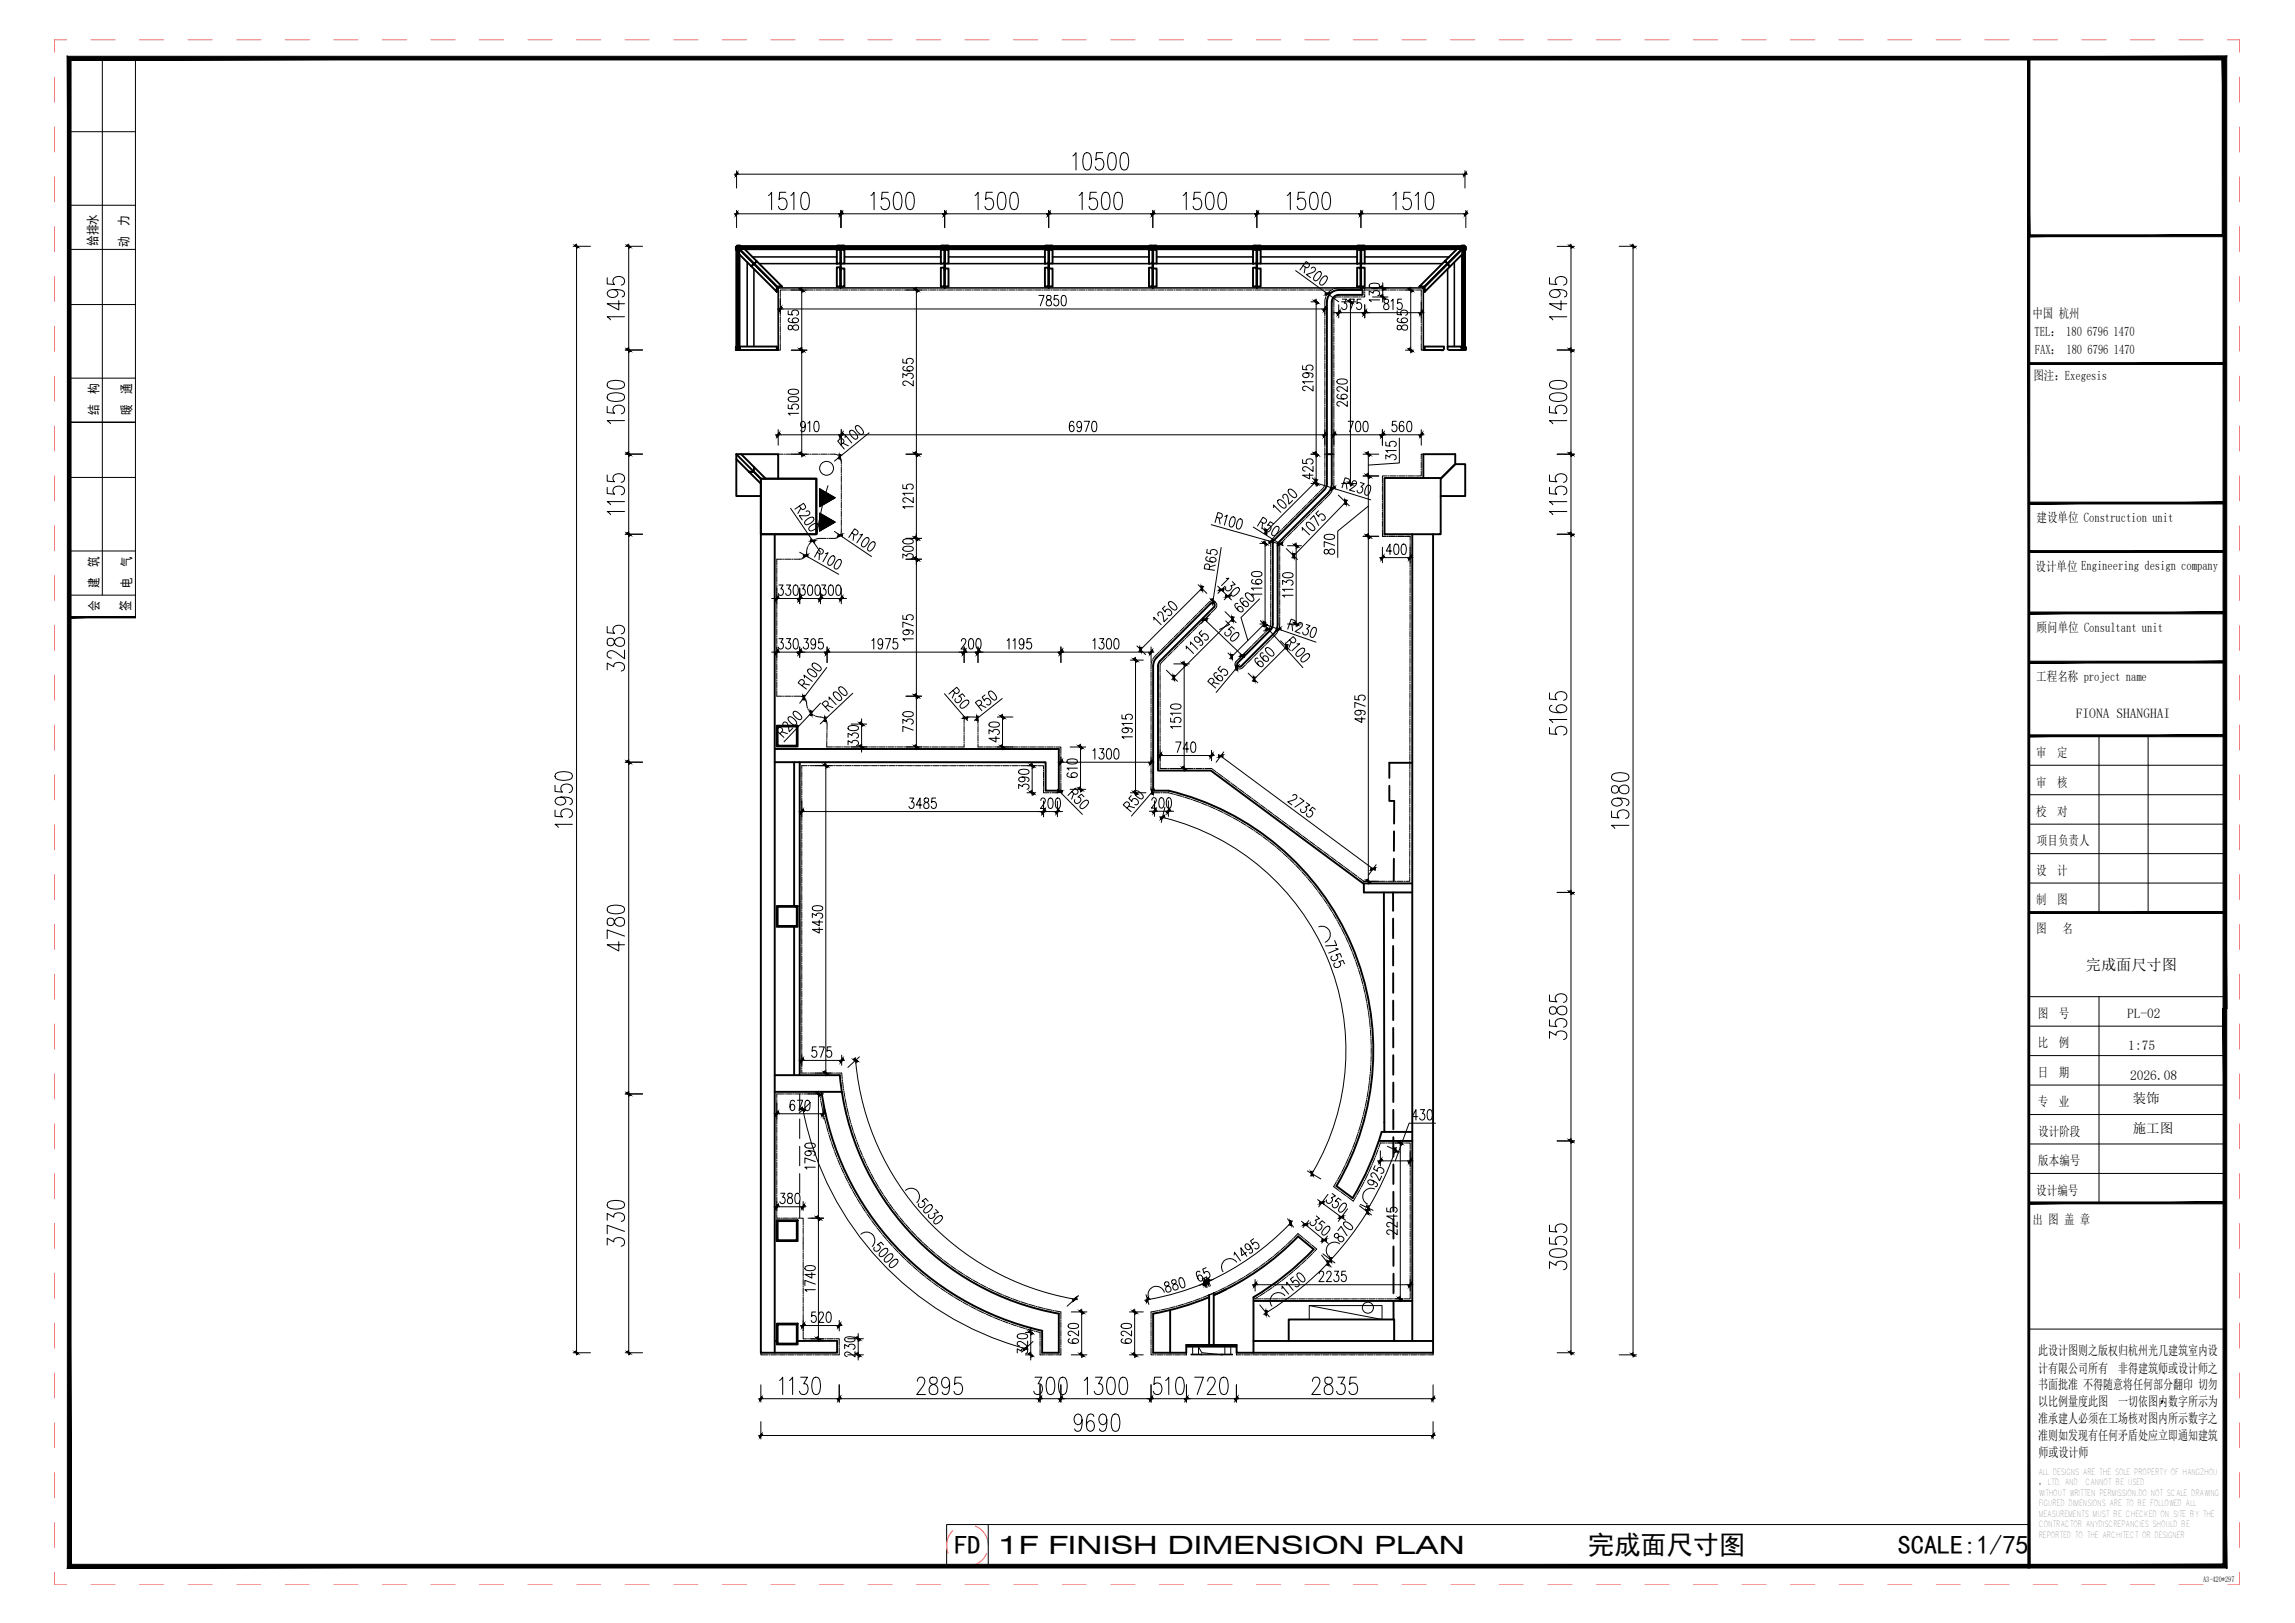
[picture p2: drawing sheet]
<svg xmlns="http://www.w3.org/2000/svg" width="594mm" height="420mm" viewBox="0 0 594 420" stroke-linecap="round" stroke-linejoin="round" font-family="sans-serif">
<defs><g id="words">
<g font-size="6.8">
<text x="247" y="402.3">FD</text>
<text x="411.1" y="402.4">完成面尺寸图</text>
<text x="491.3" y="402.4">SCALE:1/75</text>
</g>
<text font-size="6.5" x="258.5" y="402.4">1F FINISH DIMENSION PLAN</text>
<text font-size="3.9" x="540" y="251.2">完成面尺寸图</text>
<g font-size="3.5">
<text x="537.3" y="186">FIONA SHANGHAI</text>
<text x="550.6" y="263.4">PL-02</text>
<text x="550.9" y="271.8">1:75</text>
<text x="551.4" y="279.6">2026.08</text>
<text x="552.1" y="285.5">装饰</text>
<text x="552.1" y="293.4">施工图</text>
</g>
<g font-size="3.4">
<text x="33.2" y="58.5" transform="rotate(-90 33.2 58.5)">力</text>
<text x="25.2" y="63.6" transform="rotate(-90 25.2 63.6)">给排水</text>
<text x="33.2" y="64" transform="rotate(-90 33.2 64)">动</text>
<text x="526.1" y="82.3">中国 杭州</text>
<text x="526.7" y="87">TEL： 180 6796 1470</text>
<text x="526.7" y="91.6">FAX： 180 6796 1470</text>
<text x="25.5" y="101.9" transform="rotate(-90 25.5 101.9)">构</text>
<text x="33.9" y="101.9" transform="rotate(-90 33.9 101.9)">通</text>
<text x="526.3" y="98.3">图注：Exegesis</text>
<text x="25.5" y="107.4" transform="rotate(-90 25.5 107.4)">结</text>
<text x="33.9" y="107.4" transform="rotate(-90 33.9 107.4)">暖</text>
<text x="527.2" y="135.2">建设单位 Construction unit</text>
<text x="25.5" y="146.7" transform="rotate(-90 25.5 146.7)">筑</text>
<text x="33.9" y="146.7" transform="rotate(-90 33.9 146.7)">气</text>
<text x="526.9" y="147.8">设计单位 Engineering design company</text>
<text x="25.5" y="152.2" transform="rotate(-90 25.5 152.2)">建</text>
<text x="33.9" y="152.2" transform="rotate(-90 33.9 152.2)">电</text>
<text x="25.6" y="158.2" transform="rotate(-90 25.6 158.2)">会</text>
<text x="33.7" y="158.2" transform="rotate(-90 33.7 158.2)">签</text>
<text x="527.2" y="163.7">顾问单位 Consultant unit</text>
<text x="527.1" y="176.4">工程名称 project name</text>
<text x="527.1" y="196">审</text>
<text x="532.5" y="196">定</text>
<text x="527.1" y="203.6">审</text>
<text x="532.5" y="203.6">核</text>
<text x="527.1" y="211.2">校</text>
<text x="532.5" y="211.2">对</text>
<text x="527.3" y="218.9">项目负责人</text>
<text x="527.1" y="226.5">设</text>
<text x="532.5" y="226.5">计</text>
<text x="527.1" y="234.1">制</text>
<text x="532.5" y="234.1">图</text>
<text x="527.1" y="241.6">图</text>
<text x="533.9" y="241.6">名</text>
<text x="527.5" y="263.5">图</text>
<text x="532.9" y="263.5">号</text>
<text x="527.5" y="271.1">比</text>
<text x="532.9" y="271.1">例</text>
<text x="527.5" y="278.8">日</text>
<text x="532.9" y="278.8">期</text>
<text x="527.5" y="286.4">专</text>
<text x="532.9" y="286.4">业</text>
<text x="527.6" y="294">设计阶段</text>
<text x="527.6" y="301.7">版本编号</text>
<text x="527.1" y="309.3">设计编号</text>
<text x="526.1" y="316.8">出 图 盖 章</text>
<text x="527.6" y="350.9">此设计图则之版权归杭州光几建筑室内设</text>
<text x="527.6" y="355.3">计有限公司所有</text>
<text x="527.6" y="359.7">书面批准 不得随意将任何部分翻印 切勿</text>
<text x="548.3" y="355.3">非得建筑师或设计师之</text>
<text x="527.6" y="364.1">以比例量度此图</text>
<text x="548.3" y="364.1">一切依图内数字所示为</text>
<text x="527.6" y="368.5">准承建人必须在工场核对图内所示数字之</text>
<text x="527.6" y="372.9">准则如发现有任何矛盾处应立即通知建筑</text>
<text x="527.7" y="377.1">师或设计师</text>
</g>
<text font-size="2.3" x="527.7" y="384.5">， LTD. AND</text>
<g font-size="2.1">
<text x="527.6" y="381.8">ALL DESIGNS ARE THE SOLE PROPERTY OF HANGZHOU</text>
<text x="527.7" y="389.9">FIGURED DIMENSIONS ARE TO BE FOLLOWED ALL</text>
<text x="527.7" y="387.2">WITHOUT WRITTEN PERMISSION.DO NOT SCALE DRAWING</text>
<text x="539.8" y="384.5">CANNOT BE USED</text>
<text x="527.7" y="392.6">MEASUREMENTS MUST BE CHECKED ON SITE BY THE</text>
<text x="527.7" y="395.3">CONTRACTOR ANYDISCREPANCIES SHOULD BE</text>
<text x="527.7" y="398">REPORTED TO THE ARCHITECT OR DESIGNER</text>
</g>
<text font-size="2" x="570.3" y="409.6">A3-420*297</text>
</g></defs>
<g fill="none" stroke="#000" stroke-width=".5">
<path d="M190.6 63.9l4.5 4.4-.6 .6-3.2-3.2v-1.2zM190.7 63.9h.1v26.6h-.1zM190.8 63.8l.6 .6h1.2l3.3 3.2-.7 .6zM190.8 64.3h26.6v.1h-26.6zM190.8 64.1h26.6v.2h-26.6zM190.8 63.8h26.6v.1h-26.6zM191 63.9h.2v26.6h-.2zM191.2 63.9h.1v26.6h-.1zM194.5 68.9l.6-.6 6 6v1.2zM195.3 68.3l.6-.7 6.5 6.6h-1.2zM216.6 69.2h.9v5h-.9zM217.5 63.8v4.4h-.9v-3.5h.9z"/>
<path d="M217.7 69.5h.9v4.7h-.9zM217.7 63.8v.9h.9v3.5h-.9zM217.8 64.3h26.6v.1h-26.6zM217.8 64.1h26.6v.2h-26.6zM217.8 63.8h26.6v.1h-26.6zM243.6 69.3h.9v4.9h-.9zM244.4 63.8l.1 4.4h-.9v-3.5h.8zM244.6 69.5h.9v4.7h-.9zM244.6 63.8l.1 .9h.8v3.5h-.9zM244.7 64.3h26.6v.1h-26.6zM244.7 64.1h26.6v.2h-26.6zM244.7 63.8h26.6v.1h-26.6z"/>
<path d="M270.5 69.3h.9v4.9h-.9zM271.3 63.8l.1 4.4h-.9v-3.5h.8zM271.5 69.5h1v4.7h-1zM271.6 63.8v.9h.9v3.5h-.9zM271.6 64.3h26.6v.1h-26.6zM271.6 64.1h26.6v.2h-26.6zM271.6 63.8h26.6v.1h-26.6zM297.4 69.3h.9v4.9h-.9zM298.3 63.8v4.4h-.9v-3.5h.9zM298.5 69.5h.9v4.7h-.9zM298.5 63.8l.1 .9h.8v3.5h-.9zM298.6 64.3h26.6v.1h-26.6z"/>
<path d="M298.6 64.1h26.6v.2h-26.6zM298.6 63.8h26.6v.1h-26.6zM324.4 69.3h.9v4.9h-.9zM325.2 63.8l.1 4.4h-.9v-3.5h.8zM325.4 69.5h.9v4.7h-.9zM325.4 63.8l.1 .9h.8v3.5h-.9zM325.5 64.3h26.6v.1h-26.6zM325.5 64.1h26.6v.2h-26.6zM325.5 63.8h26.6v.1h-26.6zM351.3 69.3h.9v4.9h-.9zM352.1 63.8l.1 4.4h-.9v-3.5h.8zM352.3 69.3h1v4.9h-1z"/>
<path d="M352.4 63.8v.9h.9v3.5h-.9zM352.5 64.3h26.5v.1h-26.5zM352.5 64.1h26.5v.2h-26.5zM352.5 63.8h26.5v.1h-26.5zM374 67.6l.7 .6-6 6h-1.3zM374.7 68.4l.6 .6-6.5 6.5v-1.2zM377.3 64.4h1.2l.6-.6-4.4 4.4-.6-.6zM378.5 63.9h.2v26.6h-.2zM378.7 63.9h.2v26.6h-.2zM379.1 63.9h.1v26.6h-.1zM379.2 63.9l-.6 .6v1.2l-3.2 3.3-.7-.7zM201.1 90.6h-10.4h.9v-.9h9.5v.9"/>
<path d="M373.8 90.4v-.7h-5v.9h4.8M374.7 90.4v-.7h3.6v.9h.9h-4.2M191.9 117.6l6.3 6.3M193.9 122.1h1.2M195.2 120.9v1.2l1.8 1.8M197 124l-1.9-1.9h-1.2l3.1 3.1"/>
</g>
<g fill="none" stroke="#000" stroke-width=".4">
<path d="M190.5 63.9l-.1 .8h.2M190.7 63.9l-.2 .7v-.7l.2 26.7M190.8 63.6l.9-.1-.2 .1 .1 .1M190.8 63.8h26l.7-.2h-.7l.7 .2M190.8 63.6h.7zM190.8 63.9h.1M190.8 64.4l.2 .2M190.8 63.9v.1M190.8 64.3h.1M191.2 64.6h.1M191.2 63.9h.1M191.3 63.9l.2 .2"/>
<path d="M191.4 64.6h.2M191.5 65.9l-.2 24.6M191.5 64.3h.1M191.5 64.5v.2M193.3 66.3l8.2 8.2h16M193.4 67.9v21.8M194.8 66.5h21.8M195.2 69.6v20.1M195.6 67.9v.1M196 69.2h.1M196.1 69.3l.1 .1M196.2 69.3h.1"/>
<path d="M196.3 69.5h.1M196.4 69.5v.1M196.5 69.7h.1M196.5 69.7l.1 .1M196.5 68.2h20.1M196.6 69.6v.1M196.6 69.8l.1 .1M201.1 74.3l.3 .4M201.4 74.7v15.9h-.3M201.5 74.5l-.1 .2M217.4 64.4h.1M217.4 64.4l-24.6 .2"/>
<path d="M217.4 63.8h.1M217.4 63.9v.2M217.4 64.3h.1M217.5 63.6l-.8-.1v.2M217.5 68.2v.9h.2M217.5 69.3h.2M217.5 69.5h.2M217.5 69.7h.2M217.5 69.8h.2M217.5 74.2v.3M217.5 70l.1-.2-.1 4.7M217.5 74.5h.2"/>
<path d="M217.6 69.1v.9M217.6 70h.1M217.7 74.2v.3M217.7 63.6l.9-.1-.2 .1 .2 .1M217.7 63.8h26l.8-.2h-.8h.8l-.1 .2M217.7 63.6h.7zM217.7 74.2v.3h26.8M217.7 68.2v1.3M217.7 64.4h.1M217.7 63.8h.1M217.8 64.4l26.6 .2M217.8 63.9v.2"/>
<path d="M217.8 64.3h.1M218.6 68.2h25M218.6 66.5h25M244.4 63.9v.2M244.4 64.3h.1M244.4 64.4v.2M244.5 63.6l-.9-.1v.2M244.5 69.8h.1M244.5 69.1h.1M244.5 68.2v1.1h.1M244.5 69.5h.1M244.5 69.7h.1"/>
<path d="M244.5 67.9h.1M244.5 68.8h.1M244.5 68.2h.1M244.5 74.2v.3M244.5 69.8v4.7M244.5 74.5h.1M244.5 69.1v.9M244.6 74.2v.3M244.6 63.6l.9-.1-.2 .1 .2 .1M244.6 63.8h26.1l.7-.2h-.7l.7 .2M244.6 63.6h.7zM244.6 74.2v.3h26.8"/>
<path d="M244.6 68.2v1.3M244.7 64.4h.1M244.7 63.8h.1M244.7 64.4l26.6 .2M244.7 63.9v.2M244.7 64.3h.1M245.5 68.2h25M245.5 66.5h25M271.3 63.8h.1M271.3 63.9v.2M271.3 64.3h.1M271.3 64.4v.2"/>
<path d="M271.4 63.6l-.8-.1v.2M271.4 69.1h.2M271.4 68.2v1.1h.2M271.4 69.7h.1M271.4 67.9h.2M271.4 68.8h.2M271.4 68.2h.2M271.4 74.2v.3M271.4 74.5h.2l-.1-.3 .1 .3h26.7M271.4 70h.1M271.5 69.1v.9M271.5 69.8h-.1v4.7"/>
<path d="M271.6 63.6l.9-.1-.2 .1 .1 .1M271.6 63.8h26l.7-.2h-.7l.7 .2M271.6 63.6h.7zM271.6 68.2l-.1 1.3h-.1M271.6 64.4v.2M271.6 64.6h26.7M271.6 63.8h.1M271.6 63.9v.2M271.6 64.3h.1M272.5 68.2h24.9M272.5 66.5h24.9M298.2 63.8h.1"/>
<path d="M298.2 63.9v.2M298.2 64.3h.1M298.3 64.4l-.1 .2M298.3 63.6l-.8-.1v.2M298.3 69.1h.2M298.3 68.2v1.1h.2M298.3 69.5h.2M298.3 69.7h.2M298.3 67.9h.2M298.3 68.8h.2M298.3 68.2h.2M298.3 74.2v.3"/>
<path d="M298.4 70h.1M298.4 74.5h.1M298.4 69.1v.9M298.5 69.8h-.2v4.7M298.5 74.2v.3M298.5 63.6l.9-.1-.2 .1 .2 .1M298.5 63.6h.7zM298.5 74.2v.3h26.8M298.5 68.2v1.3M298.6 64.4v.2M298.6 63.8l-.1-.2 26 .2 .8-.2h-.8l.8 .2M298.6 63.9v.2"/>
<path d="M298.6 64.3h.1M299.4 68.2h25M299.4 66.5h25M325.2 64.4h.1M325.2 64.4l-26.6 .2M325.2 63.8h.1M325.2 63.9v.2M325.2 64.3h.1M325.3 63.6l-.9-.1v.2M325.3 69.8h.1M325.3 69.1h.1M325.3 68.2v1.1h.1"/>
<path d="M325.3 69.5h.1M325.3 69.7h.1M325.3 67.9h.1M325.3 68.8h.1M325.3 68.2h.1M325.3 74.2v.3M325.3 69.8v4.7M325.3 74.5h.1M325.3 69.1l.1 .9M325.4 74.2v.3M325.4 63.6l.9-.1-.1 .1 .1 .1M325.4 63.8h26.1l.7-.2h-.7l.7 .2"/>
<path d="M325.4 63.6h.8zM325.4 74.2v.3h26.8M325.4 68.2v1.3M325.5 64.4h.1M325.5 63.8h.1M325.5 64.4h26.6M325.5 63.9v.2M325.5 64.3h.1M326.3 68.2h25M326.3 66.5h25M352.1 64.4h.1M352.1 63.8h.1"/>
<path d="M352.1 63.9v.2M352.1 64.3h.1M352.2 63.6l-.8-.1v.2M352.2 69.8h.1M352.2 69.1h.2M352.2 68.2v1.1h.1M352.2 69.5h.1M352.2 69.7h.1M352.2 67.9h.2M352.2 68.8h.2M352.2 68.2h.2M352.2 74.2v.3"/>
<path d="M352.2 69.8v4.7M352.2 74.5h.1M352.3 69.8h.1M352.3 69.1l-.1 .9M352.3 74.2v.3h.5v-.3M352.4 63.6l.9-.1-.2 .1 .1 .1M352.4 63.8h26l.7-.2h-.7l.7 .2M352.4 63.6h.7zM352.4 74.2v.3h15.9M352.4 68.2v1.1M352.4 64.4h.1M352.4 63.8h.1"/>
<path d="M352.5 64.4l24.6 .2M352.5 63.9v.2M352.5 64.3h.1M353.3 68.2h20.1M353.3 66.5h21.8M368.3 74.5l.1 .1M368.7 74.2l-.4 .3M373.1 69.8h.1M373.2 69.7v.2M373.2 69.7h.2M373.3 69.6v.1M373.3 69.6l-.1 .1"/>
<path d="M373.4 69.5h.1M373.5 69.4v.1M373.6 69.3h.1M373.7 69.2v.1M373.7 69.3h.1M373.8 69.1h.1M374.7 69.6v20.1M375 68.7h.1M376.5 67.9v21.8M376.7 66.4l-8.3 8.2v16M378.4 64.6v.1M378.4 64.3h.1"/>
<path d="M378.4 64.5v.2M378.4 65.9l.1 24.6M378.5 64.6h-.2M378.5 63.9l-.1 .2M378.7 64.6h.1M378.7 63.9h.1M379 63.9h.1M379 64.4l-.1 .2M379 63.9v.1M379 64.3h.1M379.1 63.6l-.8-.1v.2M379.2 63.9v.7"/>
<path d="M379.3 64.6v25.3M379.3 63.9l.1 .7zM379.4 63.9v.9v-.2l-.1 .1M190.5 89.9v.7zM190.6 89.8l-.1 .1-.1-.2 .1 .9M190.7 90.5v.1M190.8 90.5h.2M191.2 90.5h.1M191.3 90.5v.1M201.1 90.2h.3v.4h-.3M368.4 90.6h4.8M368.4 90.6h.4"/>
<path d="M373 90.6l.2 .1M373.2 90.7h.4M373.2 90.6v.1M373.3 90.6v.1M373.5 90.6v.1M378.5 90.5v.1M378.7 90.5h.1M378.9 90.5h.2M379.2 89.9l.2 .7v-.7l-.2 .7M379.2 90.5v.1M379.3 89.8h.1v.8"/>
</g>
<g fill="#000" stroke="#000" stroke-width=".26">
<path d="M244.5 67.9l.1 1.2v-1.2zM244.5 67.9l.1 1.2h-.1z"/>
<path d="M271.4 67.9l.2 1.2v-1.2zM271.4 67.9l.2 1.2h-.2z"/>
<path d="M298.3 67.9l.2 1.2v-1.2zM298.3 67.9l.2 1.2h-.2z"/>
<path d="M325.3 67.9l.1 1.2v-1.2zM325.3 67.9l.1 1.2h-.1z"/>
<path d="M352.2 67.9l.2 1.2v-1.2zM352.2 67.9l.2 1.2h-.2z"/>
</g>
<circle cx="298.5" cy="204.3" r=".25" fill="#000"/>
<g fill="none" stroke="#000" stroke-width=".5">
<path d="M190.6 117.6h10.8v6.3M190.6 117.6v10.8h6.4M190.6 118.9l3.3 3.2M190.6 117.6l4.5 4.5M343.5 117.6h1.2M197 138.3v211.9h19.7v-3.1l-10.2 .1M197 123.9h14.3v14.4h-14.3zM200.5 138.3v211.9M343.7 127.7l.8-1.2 .2-1.3v-47.1a1.79 1.79 0 0 1 1.8-1.8h6.2v-1.2h-6.2a3.1 3.1 0 0 0-3 3l-.1 47.8-.6 .9-13.2 13.4-.2 22.1-.6 .9-8.4 8.4a.63 .63 0 0 0 0 .9 .63 .63 0 0 0 .9 0l8.4-8.4 .9-1.6 .1-21.8 13-13M358.4 123.7h14.5v14.6h-14.5zM365.6 138.3v208.9M368.4 123.7v-6.1h8.3v2.6l-3.8 3.7 3.8-3.7h2.6v8.2h-6.4"/>
<path d="M371 138.3v208.9M299.4 170.2l14-14a.63 .63 0 0 1 .9 0 .63 .63 0 0 1 0 .9l-14 14-.4 .6-.1 .7v27.1h13.6l39.6 29.3M299.4 170.2l-.6 .8-.3 1.4v31.9l.4 .4h3.6a69.2 69.2 0 0 1 43.4 102.3l4.2 3.2 2.6-4.7 1.7-3.7 2-5 1.3-3.8h7.9M200.5 193.9h73.6v10.8h-3.4v-7.4h-70.2M201.1 187.9h5.4v5.3h-5.4zM201.3 188.1h5v4.9h-5zM205.6 197.3v37.2M207 197.3v81M365.6 197.5h-6v3.9M359.6 203.4v3.9h1.3v5.9M360.9 215.2l-.1 5.1M201.1 234.5h5.4v5.4h-5.4z"/>
<path d="M201.3 234.8h5v4.9h-5zM205.6 239.9v38.4M358.2 231l.1 62M360.6 231v4.8M360.6 237.8v5.1M360.8 222.3v5.9M365.4 228.7h-12.4v2.3h12.5M360.6 244.9v5M360.6 252v5M360.6 259v5.1M200.5 278.3h16.9a69.2 69.2 0 0 0 56.7 61.8v10.1h-4.3v-5.7a74.4 74.4 0 0 1-57.1-61.9M360.6 266.1l.1 5.1"/>
<path d="M360.7 273.2v5M200.5 282.7h17.4M356.9 295.4h8.7M358.3 290.5h.1M360.7 280.2v5.1M360.7 287.3v5.1M360.7 294.4v5M201.1 315.9h5.4v5.4h-5.4zM201.1 315.9v5.4M201.3 316.1h5v5h-5zM360.7 308.5v5.1M360.7 301.5v5"/>
<path d="M360.7 315.6v5.1M302.9 339.1v11.1M313 335.8l-7.1 2.5-7.4 1.8v10.1h8.6v-2h13v2h4.4M313 335.2v12.9M314.2 334.7v13.4M324.5 335.8v14.4M324.6 336.8h41M336 320.1l4 3.3M336.1 320.1a69.2 69.2 0 0 1-21.9 15.2l3.2-1.5M340.1 323.4a74.4 74.4 0 0 1-15.6 12.4M360.7 322.7v5M360.7 336.8v4.8"/>
<path d="M360.7 329.7v5.1M200.5 347.2h.6M201.1 342.7h5.4v5.3h-5.4zM201.3 342.9h5v4.9h-5zM324.5 347.2h9.1M360.9 347.2v-5.6h-27.3v5.6h37.4v3h-46.5"/>
</g>
<path d="M212.2 126.6l3.9 2.3-3.9 2.2zM212.2 132.9l3.9 2.3-3.9 2.2z" fill="none" stroke="#000" stroke-width=".4"/>
<g fill="#000" stroke="#000" stroke-width=".26">
<path d="M212.2 126.6v4.5l3.9-2.2zM212.2 126.6v4.5l3.9-2.2z"/>
<path d="M212.2 132.9v4.5l3.9-2.2zM212.2 132.9v4.5l3.9-2.2z"/>
</g>
<circle cx="214" cy="121.2" r="1.79" fill="none" stroke="#000" stroke-width=".26"/>
<g fill="none" stroke="#000" stroke-width=".26">
<path d="M207 197.3v3.9M207 203.2v5.1M207 210.3v5M207 217.4v5M207 224.4v5.1M207 231.5v5M207 238.6v5M207 245.6v5.1M207 252.7v5.1M207 259.8v5M207 266.9v5M207 273.9v3.9"/>
<path d="M207 283.2v4.5M207 289.7v5M207 296.8v5M207 303.8v5.1M207 310.9v4.5M360.9 341.6v5.6"/>
</g>
<g fill="none" stroke="#000" stroke-width=".26">
<path d="M202 77.1v.2M202 77.6v1.5M202 79.3v.3M202 79.8v1.6M203.6 75.1h-1.6v1.7M203.9 75.1h.2M204.4 75.1h1.5M206.1 75.1h.3M206.6 75.1h1.6M208.4 75.1h.3M208.9 75.1h1.5M210.7 75.1h.2"/>
<path d="M211.2 75.1h1.5M213 75.1h.2M213.5 75.1h1.5M215.2 75.1h.3M215.7 75.1h1.6M217.5 75.1h.3M218 75.1h1.5M219.8 75.1h.2M220.3 75.1h1.5M222 75.1h.3M222.6 75.1h1.5M224.3 75.1h.3"/>
<path d="M224.8 75.1h1.5M226.6 75.1h.3M227.1 75.1h1.5M228.9 75.1h.2M229.4 75.1h1.5M231.1 75.1h.3M231.6 75.1h1.6M233.4 75.1h.3M233.9 75.1h1.5M235.7 75.1h.2M236.2 75.1h1.5M238 75.1h.2"/>
<path d="M238.5 75.1h1.5M240.2 75.1h.3M240.7 75.1h1.5M242.5 75.1h.3M243 75.1h1.5M244.8 75.1h.2M245.3 75.1h1.5M247 75.1h.3M247.6 75.1h1.5M249.3 75.1h.3M249.8 75.1h1.5M251.6 75.1h.2"/>
<path d="M252.1 75.1h1.5M253.9 75.1h.2M254.4 75.1h1.5M256.1 75.1h.3M256.6 75.1h1.6M258.4 75.1h.3M258.9 75.1h1.5M260.7 75.1h.2M261.2 75.1h1.5M263 75.1h.2M263.5 75.1h1.5M265.2 75.1h.3"/>
<path d="M265.7 75.1h1.5M267.5 75.1h.3M268 75.1h1.5M269.8 75.1h.2M270.3 75.1h1.5M272.1 75.1h.2M272.5 75.1h1.6M274.3 75.1h.3M274.8 75.1h1.5M276.6 75.1h.2M277.1 75.1h1.5M278.9 75.1h.2"/>
<path d="M279.4 75.1h1.5M281.1 75.1h.3M281.6 75.1h1.6M283.4 75.1h.3M283.9 75.1h1.5M285.7 75.1h.2M286.2 75.1h1.5M288 75.1h.2M288.5 75.1h1.5M290.2 75.1h.3M290.7 75.1h1.6M292.5 75.1h.3"/>
<path d="M293 75.1h1.5M294.8 75.1h.2M295.3 75.1h1.5M297 75.1h.3M297.6 75.1h1.5M299.3 75.1h.3M299.8 75.1h1.5M301.6 75.1h.2M302.1 75.1h1.5M303.9 75.1h.2M304.4 75.1h1.5M306.1 75.1h.3"/>
<path d="M306.6 75.1h1.6M308.4 75.1h.3M308.9 75.1h1.5M310.7 75.1h.2M311.2 75.1h1.5M313 75.1h.2M313.5 75.1h1.5M315.2 75.1h.3M315.7 75.1h1.6M317.5 75.1h.3M318 75.1h1.5M319.8 75.1h.2"/>
<path d="M320.3 75.1h1.5M322 75.1h.3M322.6 75.1h1.5M324.3 75.1h.3M324.8 75.1h1.5M326.6 75.1h.3M327.1 75.1h1.5M328.9 75.1h.2M329.4 75.1h1.5M331.1 75.1h.3M331.6 75.1h1.6M333.4 75.1h.3"/>
<path d="M333.9 75.1h1.5M335.4 70.1l7.7 5.5M335.7 75.1h.2M336.2 75.1h1.5M337.3 68.7l1 .6 .6-.4v-.4l-.8-.8-1.6 2.2M337.9 69.1l-.3 1.6M338 75.1h.2M338.5 75.1h1.5M339.4 78.1h1.5M339.4 69.5l.3-.3a.62 .62 0 0 1 .8 .4 .62 .62 0 0 1-.4 .8l-2 .7 1.1 .8M340.2 75.1h.3M340.7 78.8v38.1"/>
<path d="M340.7 75.1h1.6M341.1 70.5l.3-.2 .5 .2a1.65 1.65 0 0 1-.9 2l-.4 .2-.4-.2a1.62 1.62 0 0 1 .9-2zM342.5 75.1h.3M342.6 71.6l.4-.2 .5 .2a1.65 1.65 0 0 1-.9 2l-.4 .2-.5-.1a1.64 1.64 0 0 1 .9-2.1zM342.9 79.8v.3M343 75.1h1.6M343.2 76.9l-.2 .9-.1 1.8M343.4 76.4l-.1 .2M343.6 76l2.9 2.1M344.6 75.1l-1.1 1.1M345 74.9l-.2 .1M345.3 79.7v.2"/>
<path d="M346.5 78.9v3.4M347.1 76.9h-.9a.9 .9 0 0 0-.9 .9v1.6M347.3 78.1h3.6M347.3 76.9h.3M347.5 77.4h1.1l-.6 1.1a.79 .79 0 0 1 .6 1 .79 .79 0 0 1-1.2 .4l-.1-.3M347.8 76.9h1.5M348.4 74.5l-2.2 .1-.9 .2M348.6 74.5h.3M349.1 74.5h1.6M349.2 77.4h1.4l-1 2.7M349.6 78.8v45.7M349.6 76.9h.2"/>
<path d="M350.1 76.9h1.5M350.9 74.5h.3M351.4 74.5h1.9v.8M351.9 76.9h.2M352.3 77.4h-1l-.1 1.2a.74 .74 0 0 1 1-.2 .74 .74 0 0 1 .3 1 .7 .7 0 0 1-.4 .7 .7 .7 0 0 1-.9-.2v-.3M353.3 76.1v.8h-.9M353.3 75.1h1.2M353.3 75.6v.2M353.3 78.9v3.4M354.4 76.4v-1.1l1.1 .6a.79 .79 0 0 1 1-.6 .79 .79 0 0 1 .4 1.2l-.3 .1M354.6 73.6l1-.3a1.18 1.18 0 0 1 1.5 .8 1.65 1.65 0 0 1-2.1 .5l-.6-.5zM354.8 75.1h.2"/>
<path d="M355.3 75.1h1.5M355.3 76.9h4M355.3 74.5h4M357.1 75.1h.2M357.1 77.6h-2.7l.6 .5M357.6 75.1h1.5M357.9 73.2v.7M357.9 74.5v2.4M357.9 77.6v.6M358.4 77.6a.61 .61 0 0 0 .2 .9 .84 .84 0 0 1 1 .9 .84 .84 0 0 1-1.2 .6 1.07 1.07 0 0 1-.1-1.1 1.07 1.07 0 0 1 1-.6 .58 .58 0 0 0-.3-.9zM359.3 75.1h.3M359.8 75.1h1.5"/>
<path d="M360.1 78l.5-.6v2.7M361.6 75.1h.3M362.1 75.1h1.5M362.8 77.4h-1l-.1 1.2a.74 .74 0 0 1 1-.2 .74 .74 0 0 1 .3 1 .7 .7 0 0 1-.4 .7 .7 .7 0 0 1-.9-.2l-.1-.3M365.2 75.8v14.2M365.9 75.1h-2.1M366.1 75.1h.3M366.6 75.1h1.3v1.7M367.9 77.1v.2M367.9 77.6v6M202 88.9v1.7h-.6M202 81.6v.2"/>
<path d="M202 82.1v1.5M202 83.9v.2M202 84.4v1.5M202 86.1v.3M202 86.7v1.5M202 88.4v.3M337.2 94.7v.9l1.2 .1a.74 .74 0 0 1-.2-.9 .74 .74 0 0 1 .9-.3 .7 .7 0 0 1 .7 .4 .7 .7 0 0 1-.2 .8l-.2 .1M338.1 96.5l.6 .3a.74 .74 0 0 1-.7 1 .74 .74 0 0 1-.7-1 2.42 2.42 0 0 1 2.5 0l.1 .5-.4 .4M339.9 99.9v1.3l-1.3-.9-.9-.3-.5 .4v.3l.6 .4M339.9 98.8h-2.7l.5 .5M342.9 80.3v1.6M342.9 82.1v.3"/>
<path d="M342.9 82.6v1.5M342.9 84.4v.2M342.9 84.9v1.5M342.9 86.7v.2M342.9 87.2v1.5M342.9 88.9v.3M342.9 89.4v1.5M342.9 91.2v.3M342.9 91.7v1.5M342.9 93.5v.2M342.9 94v1.5M342.9 95.7v.3"/>
<path d="M342.9 96.3v1.5M342.9 98v.3M342.9 98.5v1.5M345.2 80.9h.7M345.3 80.2v1.5M345.3 81.9v.3M345.3 82.4v1.6M345.3 84.2v.3M345.3 84.7v1.5M345.3 86.5v.2M345.3 87v1.5M345.3 88.7v.3"/>
<path d="M345.3 89.3v1.5M345.3 91v.3M345.3 91.5v1.5M345.3 93.3v.3M345.3 93.8v1.5M345.3 95.6v.2M345.3 96.1v1.5M345.3 97.8v.3M345.3 98.3v1.6M346.2 98.4a2.59 2.59 0 0 1 2.4 0l.2 .5a1.61 1.61 0 0 1-2.2 .5l-.5-.5zM346.5 80.9h6.8M353.9 80.9h13.3"/>
<path d="M361.7 80.5v.9l1.1 .1a.74 .74 0 0 1-.1-.9 .74 .74 0 0 1 .9-.3 .68 .68 0 0 1 .8 .5 .68 .68 0 0 1-.5 .8M361.8 84.3a.66 .66 0 0 0 .3 1.1l.5-.1a1.07 1.07 0 0 1 .5-1 1.07 1.07 0 0 1 1.1 0 .78 .78 0 0 1-.3 1.2 .78 .78 0 0 1-1.1-.6l-.1-.4a.63 .63 0 0 0-.9-.2zM362.1 82.4l-.3 .1-.1 .5a1.52 1.52 0 0 0 1.8 .5l.7-.2a.79 .79 0 0 0-.5-1.1 .79 .79 0 0 0-1 .7l.1 .4 .7 .2M363.8 90.7h2.1M367.9 88.9v1.7h.5M367.9 83.9v.2M367.9 84.4v1.5M367.9 86.1v.3M367.9 86.7v1.5M367.9 88.4v.3M201.4 117.6h1.2M202.9 117.6h.3"/>
<path d="M203.4 117.6h1.5M205.2 117.6h.2M205.7 117.6h1.5M207.5 117.6h.2M208 117.6h1.5M209.7 117.6h.3M210.2 117.6h1.5M212 117.6h.2M212.5 117.6h1.5M214.3 117.6h.2M214.8 117.6h1.4l.8 .3M217.2 118l.1 .2"/>
<path d="M217.5 118.4l.3 .7v1M337.2 119v.9l1.2 .1a.74 .74 0 0 1-.2-.9 .74 .74 0 0 1 .9-.3 .7 .7 0 0 1 .7 .4 .7 .7 0 0 1-.2 .8l-.2 .1M339.4 117.6h1.5M340.7 118.3v6.2M342.9 105.3v3.1M342.9 117.6h.6M342.9 100.3v.2M342.9 100.8v1.5M342.9 102.6v.2M342.9 103.1v1.5M342.9 104.8v.3M342.9 108.7v.2"/>
<path d="M342.9 109.2v1.5M342.9 110.9v.3M342.9 111.4v1.5M342.9 113.2v.2M342.9 113.7v1.5M342.9 115.5v.2M342.9 116v2.7M342.9 119v.2M342.9 119.5v1.5M344.7 117.6h.6M345.3 105.2v3.2M345.3 100.1v.3"/>
<path d="M345.3 100.6v1.5M345.3 102.4v.2M345.3 102.9v1.5M345.3 104.7v.2M345.3 108.7v.2M345.3 109.2v1.5M345.3 110.9v4.4M345.3 115.5v.2M345.3 116v2.7M345.3 119v.2M345.3 119.5v1.5M346 112.6h11.2"/>
<path d="M346.5 102.1l-.3 .1-.1 .5a1.5 1.5 0 0 0 1.8 .6l.7-.3a.74 .74 0 0 0-.7-1 .74 .74 0 0 0-.7 1l.7 .3M348.8 103.9v1.3l-1.3-.9-.9-.3-.5 .3v.4l.6 .4M348.8 100v1.4l-1.7-1.2a.61 .61 0 0 0-1 .2 .61 .61 0 0 0 .5 .9h.1M349 109.1h1.3l-.9 2.7M351.2 109.2l.5-.1a1.65 1.65 0 0 1 .4 2.1l-.2 .4-.4 .2a1.63 1.63 0 0 1-.5-2.2zM352.9 117.6h4M353.1 109.2l.5-.1a1.65 1.65 0 0 1 .5 2.1l-.2 .4-.5 .2a1.63 1.63 0 0 1-.5-2.2zM354.2 118.3v4.2M357.9 111.2v4.1M358.7 118.8v-1l1.1 .6a.79 .79 0 0 1 1-.7 .79 .79 0 0 1 .4 1.2l-.3 .1M358.7 114.4v1l1.2 .1a.74 .74 0 0 1-.2-1 .74 .74 0 0 1 1-.3 .7 .7 0 0 1 .7 .5 .7 .7 0 0 1-.2 .8l-.3 .1M361.4 116.6h-2.7l.5 .5"/>
<path d="M362.2 113.4v6.5l-8 .5M367.9 119.1v.3M367.9 119.6v1.6M368.4 117.6h-.5v1.3M210.4 140l-1 1M210.9 139.7l-.2 .1M213.8 139.4h-1.8l-.9 .2M214.1 139.4h.2M214.3 125.7a75.1 75.1 0 0 0-2.8 12.6M217 139.1l-.8 .3h-1.6M217.3 138.8l-.1 .1M217.8 136.8v1l-.3 .8"/>
<path d="M217.8 120.4v.2M217.8 120.9v1.5M217.8 122.7v.2M217.8 123.2v1.5M217.8 124.9v.3M217.8 125.4v1.6M217.8 127.2v.3M217.8 127.7v1.5M217.8 129.5v.2M217.8 130v1.5M217.8 131.8v.2M217.8 132.3v1.5"/>
<path d="M217.8 134v.3M217.8 134.5v1.5M217.8 136.3v.3M313.5 135.8l14.9 4.2M314.9 133.9l.8 .3 .6-.4a.62 .62 0 0 0-.2-.9l-.8-.2-.8 2.6M315.6 134.1l.2 1.5M317.1 133.7l.6-.3-.8 2.5M318.9 133.8l.5 .1a1.61 1.61 0 0 1-.1 2.2l-.3 .3h-.5a1.62 1.62 0 0 1 .1-2.2zM320.8 134.4h.5a1.62 1.62 0 0 1-.2 2.2l-.2 .3h-.5a1.61 1.61 0 0 1 .1-2.2zM324.4 136.4l6.4 4M326.2 135l1.1 .5 .4-.2 .1-.7-.9-.7-1.4 2.3M326.7 136.7l1.3 1.3"/>
<path d="M326.8 135.3l-.1 1.6M329.6 135.6l-.8-.5-.7 .9a.74 .74 0 0 1 .9 .4 .74 .74 0 0 1-.2 .9 .69 .69 0 0 1-.9 .4 .69 .69 0 0 1-.4-.9M329.7 131.4l-.1-.7 2 1.9M330 138.8a2.61 2.61 0 0 0-1.1 2.8M330.1 136.5l.4-.3 .4 .2a1.63 1.63 0 0 1-.7 2.1l-.4 .2-.5-.1a1.66 1.66 0 0 1 .8-2.1zM330.4 138.5l-.2 .1M330.8 129.6l.1-.2a1.63 1.63 0 0 1 1.9 1.2l.2 .4-.3 .5a1.64 1.64 0 0 1-1.9-1.2zM331.7 137.2l-1.1 1.1M332 136.8l-.2 .2M332.3 129l-.2-.3a.62 .62 0 0 1 .5-.8 .62 .62 0 0 1 .7 .6l.4 2 .9-.9M332.7 139.5l-1.4 1.4v2.2M333.1 139.1l-.2 .2"/>
<path d="M333.3 135.6l-1.1 1.1M333.5 126.8l.2-.1a1.84 1.84 0 0 1 1.9 1.9l-.2 .1a1.62 1.62 0 0 1-1.8-1.2zM333.6 135.2l-.2 .2M334.3 137.8l-1.1 1.1M334.7 137.5l-.2 .2M334.9 134l-1.1 1.1M335.2 133.6l-.2 .2M335.9 136.2l-1 1.1M336.3 135.9l-.2 .2M336.5 132.4l-1.1 1.1M336.8 132l-.1 .2M337.1 137.3v-.7l1.9 1.9"/>
<path d="M337.5 134.6l-1 1.1M337.9 134.3l-.2 .2M338.1 130.8l-1.1 1.1M338.3 135.3a1.63 1.63 0 0 1 2 1.1l.1 .4-.2 .5a1.63 1.63 0 0 1-1.9-1.2l-.2-.4zM338.4 130.4l-.1 .2M339 122.5v1.5l-1.8-1h2.7M339.1 133l-1 1.1M339.1 134.4l1-.9 1.3 2.5M339.4 125.2h1.5M339.5 132.7l-.2 .1M339.7 129.2l-1.1 1M339.7 123.7l1.3 1.3"/>
<path d="M339.9 120.7v1.4l-1.7-1.2a.61 .61 0 0 0-.9 .2 .61 .61 0 0 0 .4 .9h.1M340 128.8l-.1 .2M340.2 125.1l-12 12.1M340.7 131.4l-1 1.1M341.1 131.1l-.2 .1M341.3 132.2l-.7 .7 .8 .9a.86 .86 0 0 1 1.3-.6 .86 .86 0 0 1 .1 1.4h-.7M341.3 127.6l-1.1 1M341.6 127.2l-.1 .2M342.4 129.8l-1.1 1.1M342.7 129.5l-.2 .1M342.9 124l-.1 1.9-1 1.1M342.9 121.2v.3"/>
<path d="M342.9 121.7v1.6M342.9 123.5v.3M344.8 127.1l-1.9 2.2M345 126.6l-.1 .3M345.3 124l-.2 2.4-3.9-1.2M345.3 121.2v.3M345.3 121.7v1.6M345.3 123.5v.3M345.7 126.6l9.1 2.8M346.4 128.2l2.9 2.7M347.3 125.2h3.6M347.8 124.9l.8 .3a.66 .66 0 0 0 .7-.5 .66 .66 0 0 0-.3-.8l-.8-.2-.8 2.6"/>
<path d="M347.8 130.5l-12.4 12.9M348.5 125.1l.2 1.6M350 124.9l.2-.3a.61 .61 0 0 1 .9 .1 .61 .61 0 0 1-.2 .9l-1.6 1.3 1.3 .4M352.1 124.9l1.1 .3-.9 .8a.79 .79 0 0 1 .3 1.2 .79 .79 0 0 1-1.3 0v-.3M352.9 123.2h4M354 125.6h.5a1.65 1.65 0 0 1-.2 2.3l-.2 .3h-.5a1.64 1.64 0 0 1 .1-2.3zM357.9 137.1v1.7h.9M357.9 125.2v.3M357.9 125.7v1.5M357.9 127.5v.2M357.9 128v1.5M357.9 129.8v.2"/>
<path d="M357.9 130.3v1.5M357.9 132v.3M357.9 132.5v1.6M357.9 134.3v.3M357.9 134.8v1.5M357.9 136.6v.2M359 138.8h.3M359.1 123.2h-1.2v1.8M359.3 123.2h.3M359.5 138.8h1.6M359.9 123.2h1.5M361.3 138.8h.3"/>
<path d="M361.6 123.2h.3M361.8 138.8h1.5M362.1 123.2h1.5M363.6 138.8h.2M363.9 123.2h.2M364.1 138.8h.9v1.1M364.4 123.2h1.5M366.2 123.2h.2M367.9 121.9v1.3h-1.2M367.9 121.4v.3M201.1 146.5v.2M201.1 147v1.5"/>
<path d="M201.1 148.7v.3M201.1 149.2v1.6M201.1 151v.3M201.1 151.5v1.5M201.1 153.3v.2M201.1 153.8v1.5M201.1 155.6v.2M201.1 156.1v1.5M201.1 157.8v.3M201.1 158.3v1.5M202.5 144.8h-1.4v1.4M202.8 144.8h.2"/>
<path d="M203.3 144.8h1.5M205 144.8h.3M208 144.5l-.7 .2-1.7 .1M208.4 144.1l-.2 .2M209 141.7l-.5 2.2M209.3 141.2l-.2 .3M299.9 159.4l-.2-.3a.62 .62 0 0 1 .6-.7 .62 .62 0 0 1 .7 .6l.3 2 1-1M301.6 156.9l-.7 .7 .8 .9a.74 .74 0 0 1 .5-.8 .74 .74 0 0 1 .9 .4 .69 .69 0 0 1 .1 .9 .69 .69 0 0 1-.9 .2M302.7 155.8a1.84 1.84 0 0 1 1.9 1.9l-.2 .1a1.62 1.62 0 0 1-1.8-1.2l-.2-.4zM309.8 159.1l-1.1 1.1M310.1 158.7l-.2 .2M310.2 151.4l2.2 2.2"/>
<path d="M310.6 152.8l-14.9 14.9M311.4 157.5l-1.1 1.1M311.7 157.1l-.2 .2M312.5 142.2l-.1 .9 1.1 .3a.75 .75 0 0 1 0-1 .75 .75 0 0 1 .9-.1 .7 .7 0 0 1 .7 .5 .7 .7 0 0 1-.4 .8l-.2 .1M312.6 144.2h-.3l-.2 .5a1.48 1.48 0 0 0 1.7 .8l.8-.2a.79 .79 0 0 0-.4-1.1 .79 .79 0 0 0-1.1 .5 .71 .71 0 0 0 .7 .8M313 147.4v-1.1l-.3-.3-.7 .1-.3 1.1 2.7 .4M313 159.1l-1.1 1.1M313.3 159l-2.4 2.4M313.4 158.8l-.2 .2M314 155.5l-.2 1.2M314.3 155.6h-1l-1.4 1.4M314.5 155.8l.2 .2"/>
<path d="M314.6 146.3l-1.5 .5M314.9 156.2v1l-1.4 1.4M315.2 151.7l.5 .5M316.1 141.7l-2 13.2M316.2 152.7l1.6 1.6M317.1 158.3l2.9 2.9M317.1 151.7l-1.8 1.9M317.4 149.7h.7l-1.9 1.9M318.3 154.8l.5 .5M318.8 153.4l-1.9 1.9M319 150.6l.7 .7-1.1 .3a.79 .79 0 0 1-.3 1.2 .79 .79 0 0 1-1.1-.6l.1-.2M319.4 152.6l.9-.5 .5 .2a1.62 1.62 0 0 1-1.2 1.9l-.4 .2-.5-.3a1.34 1.34 0 0 1 .7-1.5z"/>
<path d="M320.4 156.3l-.2-.1-.5 .2a1.5 1.5 0 0 0 .9 1.7l.7 .3a.74 .74 0 0 0 .2-1.1 .74 .74 0 0 0-1.1 .1l.2 .7M321.8 154.9l-.3-.1-.4 .3a2.11 2.11 0 0 0 1.6 2 .74 .74 0 0 0 .2-1.2 .74 .74 0 0 0-1.2 .2l.3 .6M322.6 153.6a1.67 1.67 0 0 1 1.9 1.2l.1 .4-.2 .4a1.63 1.63 0 0 1-1.9-1.2l-.2-.4zM324.1 148.2a2.59 2.59 0 0 1 2.4 0l.2 .5a1.61 1.61 0 0 1-2.2 .5l-.5-.5zM324.4 150l-.3 .1-.1 .5a1.5 1.5 0 0 0 1.8 .6l.7-.3a.74 .74 0 0 0-.7-1 .74 .74 0 0 0-.7 1l.7 .3M326 155.1l-4.8 4.8 1.8 5.9M326.1 140.7h1.4M326.7 153.8h-2.7l.5 .5M326.7 152.3h-2.7l.5 .4M327.5 141.3v19.6M328.9 141.9v.2M328.9 142.4v1.5"/>
<path d="M328.9 144.2v.2M328.9 144.7v1.5M328.9 146.4v.3M328.9 146.9v1.5M328.9 148.7v.3M328.9 149.2v1.5M328.9 151v.2M328.9 151.5v1.5M328.9 153.3v.2M328.9 153.8v1.5M328.9 155.5v.3M328.9 156v1.5"/>
<path d="M328.9 157.8v.2M328.9 158.3v1.5M329 140.2l1.7 .5M331.3 159.7l-.2 3.1M331.3 143.3v.3M331.3 143.8v1.5M331.3 145.6v.2M331.3 146.1v1.5M331.3 147.9v.2M331.3 148.4v1.5M331.3 150.1v.3M331.3 150.6v1.6"/>
<path d="M331.3 152.4v.3M331.3 152.9v1.5M331.3 154.7v.2M331.3 155.2v1.5M331.3 157v.2M331.3 157.5v1.5M331.3 159.2v.3M331.4 140.8l.8 .5M332 151.3v-1.1l1 .6a.79 .79 0 0 1 1.1-.6 .79 .79 0 0 1 .4 1.2l-.3 .1M332.1 148.5a2.61 2.61 0 0 1 2.5 0l.1 .5a1.63 1.63 0 0 1-2.2 .5l-.5-.5zM333 142l2.8 2.8M333.3 141.3h3.6"/>
<path d="M334.7 154.1h-2.7l.5 .5M334.7 152.6h-2.7l.5 .4M335.5 142v18.9M365 153.8v.3M365 154.3v1.5M365 156.1v.2M365 156.6v1.5M365 158.4v.2M365 158.9v1.5M365 145.2v1.6M365 147v.3M365 147.5v1.5"/>
<path d="M365 149.3v.2M365 149.8v1.5M365 151.5v.3M365 152.1v1.5M365 144.7v.3M365 140.2v.2M365 140.7v1.5M365 142.5v.2M365 143v1.5M201.1 160.1v.2M201.1 160.6v1.5M201.1 162.4v.2"/>
<path d="M201.1 162.9v1.5M201.1 164.6v.3M201.1 165.1v1.6M201.1 166.9v.3M201.1 167.4v1.5M201.1 169.2v.2M201.1 169.7v1.5M201.1 171.5v.2M201.1 172v1.5M201.1 173.7v.3M201.1 174.2v1.6M201.1 176v.3"/>
<path d="M201.1 176.5v1.5M201.1 178.3v.2M201.1 178.8v1.4h1.4M292.6 170.9h3.3M293.9 171.6v33M294.3 167.2l2.2 2.3M298 173.4v.3M298 173.9v1.5M298 175.7v.2M298 176.2v1.5M298 178v.2M298 178.5v1.5"/>
<path d="M298.1 171.4l-.1 1.8M298.3 170.9l-.1 .2M298.7 160.5v-.7l1.9 1.9M300.1 168.7l-1.7 2M300.3 174.2v.2M300.3 174.7v1.5M300.3 176.5v.2M300.3 176.9v1.6M300.3 178.7v.3M300.3 179.2v1.5M300.5 168.4l-.2 .2M301.7 167.1l-1.1 1.1"/>
<path d="M301.8 170.4l-1.4 1.4-.1 2.1M301.9 173.5l2.9 2.9M302.1 166.8l-.2 .2M302.1 170l-.2 .2M303.3 165.5l-1 1.1M303.4 168.8l-1.1 1.1M303.7 165.2l-.2 .2M303.7 168.4l-.2 .2M303.8 171.9h4.1M304.9 163.9l-1 1.1M305 167.2l-1.1 1.1M305.3 163.6l-.2 .2"/>
<path d="M305.3 166.8l-.1 .2M306.5 172.5v25.8M306.5 162.3l-1 1.1M306.6 165.6l-1.1 1.1M306.9 162l-.2 .1M306.9 165.2l-.1 .2M307.1 168v-.7l1.9 1.9M308.2 160.7l-1.1 1.1M308.2 166.9l-.1-.7 1.9 1.9M308.2 164l-1.1 1M308.5 160.4l-.2 .1M308.6 163.6l-.2 .2"/>
<path d="M309.8 162.4l-1.1 1M310.2 162l-.2 .2M310.4 165.2a.7 .7 0 0 1 .1 1 .87 .87 0 0 1-1-.2 .87 .87 0 0 1-.1-1.1l.3-.1a2.11 2.11 0 0 1 1.6 2.1l-.5 .2-.2-.1M311.1 163.2l-.7 .7 .7 .9a.74 .74 0 0 1 .6-.8 .74 .74 0 0 1 .9 .5 .69 .69 0 0 1 .1 .9 .69 .69 0 0 1-.9 .2M311.4 160.8l-1.1 1M311.8 160.4l-.2 .2M312.4 160.9l8.7 8.4M313.6 177.2l.6-.7a.66 .66 0 0 0-.2-.7 .66 .66 0 0 0-.8-.1l-.6 .7 2.1 1.7M314.1 176.7l1.5 .4M315 174.2l-.3-.1-.4 .3a1.51 1.51 0 0 0 1 1.6l.8 .3a.74 .74 0 0 0 .1-1.2 .74 .74 0 0 0-1.2 .3l.3 .6M315.9 172.5l-.6 .7 .8 .8a.74 .74 0 0 1 .5-.8 .74 .74 0 0 1 .9 .4 .69 .69 0 0 1 .2 .9 .69 .69 0 0 1-.9 .3M317.3 160.7l1 1-2.6 1.3"/>
<path d="M317.9 169l.9 1M318.5 160.7l-14.2 14.2M319.3 164.2l.9-.5 .4 .2a1.63 1.63 0 0 1-1.1 1.9l-.4 .2-.5-.2a1.31 1.31 0 0 1 .7-1.6zM319.5 162.9l-.7-.7-.9 .8a.86 .86 0 0 1 .7 1.3 .86 .86 0 0 1-1.4 .1v-.7M319.7 173.4l-4.9 5.9M319.9 172.7l.2 .2M320 171.2l-.3 .6 .1 .7M320.7 170.5l-.7 .7M320.8 172l-.7 .9M321.1 170.2l-.2 .1M322.3 168.9l-1.1 1.1M322.4 172.1l-1.1 1h-1"/>
<path d="M322.7 168.5l-.2 .2M322.7 171.8l-.1 .2M323 168.3l-2.3 2.4M323.1 174.3l2.5 2.5M323.9 167.3l-1.1 1.1M324 170.5l-1.1 1.1M324.3 166.9l-.2 .2M324.3 170.2l-.1 .1M325.5 165.7l-1.1 1.1M325.6 168.9l-1.1 1.1M325.6 170.4l-.2-.1-.5 .3a1.5 1.5 0 0 0 .9 1.7l.7 .3a.74 .74 0 0 0 .2-1.2 .74 .74 0 0 0-1.2 .2l.3 .7M325.9 165.3l-.2 .2"/>
<path d="M326 168.6l-.2 .1M326.1 161.5h1.4M326.3 160.7l.9 .9M326.7 162.1l-7.4 7.4M327 169.1l-.3-.1-.4 .2a1.49 1.49 0 0 0 .9 1.7l.7 .3a.79 .79 0 0 0 .3-1.1 .79 .79 0 0 0-1.1-.2 .69 .69 0 0 0 .1 1M327.1 164.1l-1 1M327.2 167.3l-1.1 1.1M327.5 163.7l-.2 .2M327.6 166.9l-.2 .2M327.8 167.7a1.62 1.62 0 0 1 1.9 1.2l.1 .4-.2 .5a1.62 1.62 0 0 1-1.9-1.2l-.2-.4zM328.3 162.9l-1.2-1.4 3.9 1.4M328.4 162.8l-.6 .4-.7 .1"/>
<path d="M328.8 163.4l8.5 9.4M328.8 165.7l-1.1 1.1M328.9 160.6a2.73 2.73 0 0 1-1.2 2.9M328.9 160.1v.2M329.2 165.4l-.2 .1M330.8 163.5l-1.5 1.7M331 163l-.1 .2M331.5 165.9l2.5 2.5M331.7 163.1l9 3.1M332.6 167.9l-7.5 7.4M333.3 161.5h3.6M333.8 161.5l1.1 .3 .4-.6v-.4l-1.1-.5-.9 2.5"/>
<path d="M333.8 165.7l.9 .7 .4-.1 .3-.5-.6-1-2 1.8M334.3 166.2l-.6 1.4M334.4 161.7l.2 1.6M335.7 166.7h.7l-2 1.8M336 168.5a1.17 1.17 0 0 1 1.7-.5 1.64 1.64 0 0 1-1.3 1.8h-.8l-.2-.4zM336 161.6l.2-.3a.61 .61 0 0 1 .9 .1 .61 .61 0 0 1-.2 .9l-1.7 1.2 1.3 .4M337.3 169.9a1.17 1.17 0 0 1 1.6-.4 1.65 1.65 0 0 1-1.3 1.8h-.7l-.2-.5zM338.1 161.7l1 .3-.8 .8a.79 .79 0 0 1 .2 1.2 .79 .79 0 0 1-1.3-.1v-.3M339.7 162.7l.3-.3 .5 .1a1.86 1.86 0 0 1-.9 2.5h-.2a1.64 1.64 0 0 1 .3-2.3zM365 179.3v1.5M365 172v.3M365 172.5v1.5"/>
<path d="M365 174.3v.2M365 174.8v1.5M365 176.5v.3M365 177.1v1.5M365 178.8v.3M365 162.9v.3M365 163.4v1.5M365 165.2v.2M365 165.7v1.5M365 167.5v.2M365 168v1.5M365 169.7v.3"/>
<path d="M365 170.2v1.6M365 160.6v.3M365 161.1v1.6M202.8 180.2h.2M203.3 180.2h1.5M205 180.2h.3M205.6 180.2h1.7l.7 .3M207.5 199.2v.3M207.5 199.7v1.6M208.2 180.7l.2 .1M208.5 181l.5 2.3M208.9 198.2h-1.4v.8"/>
<path d="M209.1 183.5l.1 .2M209.2 198.2h.2M209.4 183.9l1 1.1M209.7 198.2h1.5M210.6 185.2l.3 .1M211.1 185.4l2.2 .5M211.4 198.2h.3M211.9 198.2h1.6M213.5 186.1l.2 .2M213.7 198.2h.3M213.8 186.5l.3 .7v1.7M214 191.9v1.5h1.5"/>
<path d="M214 191.4v.3M214.1 189.6l-.1 1.6M214.1 189.1v.3M214.2 198.2h1.5M215.7 193.4h.3M216 198.2h.2M216.3 193.4h1.5M216.5 198.2h1.5M218 193.4h.3M218.3 198.2h.2M218.5 193.4h1.5M218.8 198.2h1.5"/>
<path d="M220.3 193.4h.2M220.5 198.2h.3M220.8 193.4h1.5M221 198.2h1.5M222.6 193.4h.2M222.8 198.2h.3M223.1 193.4h1.5M223.3 198.2h1.5M224.8 193.4h.3M225.1 198.2h.2M225.3 193.4h1.6M225.6 198.2h1.5"/>
<path d="M227.1 193.4h.3M227.3 198.2h.3M227.6 193.4h1.5M227.9 198.2h1.5M229.4 193.4h.2M229.6 198.2h.3M229.9 193.4h1.5M230.1 198.2h1.5M231.7 193.4h.2M231.9 198.2h.2M232.2 193.4h1.5M232.4 198.2h1.5"/>
<path d="M233.9 193.4h.3M234.2 198.2h.2M234.4 193.4h1.6M234.7 198.2h1.5M236.2 193.4h.2M236.4 198.2h.3M236.7 193.4h1.5M236.9 198.2h1.6M238.5 193.4h.2M238.7 198.2h.3M239 193.4h1.5M239.2 198.2h1.5"/>
<path d="M240.7 193.4h.3M241 198.2h.2M241.3 193.4h1.5M241.5 198.2h1.5M243 193.4h.3M243.3 198.2h.2M243.5 193.4h1.5M243.8 198.2h1.5M245.3 193.4h.2M245.5 198.2h.3M245.8 193.4h1.5M246 198.2h1.6"/>
<path d="M247.6 193.4h.2M247.8 198.2h.2M248.3 198.2h1.5M249.6 187.3v-.8a.9 .9 0 0 1 .9-.9h1.8a.9 .9 0 0 1 .9 .9v.8M249.6 192.6v.8h-1.5M249.6 187.5v.3M249.6 188.1v1.5M249.6 189.8v.3M249.6 190.3v1.5M249.6 192.1v.2M250.1 198.2h.2M250.6 198.2h1.5"/>
<path d="M252.3 198.2h.3M252.9 198.2h1.5M253.2 192.6v.8h1.2M253.2 187.5v.3M253.2 188.1v1.5M253.2 189.8v.3M253.2 190.3v1.5M253.2 192.1v.2M254.6 198.2h.3M254.7 193.4h.2M255.1 198.2h1.5M255.2 193.4h1.5"/>
<path d="M256.9 198.2h.2M256.9 193.4h.3M257.4 198.2h1.5M257.4 193.4h1.6M259.2 198.2h.2M259.2 193.4h.3M259.7 198.2h1.5M259.7 193.4h1.5M261.4 198.2h.3M261.5 193.4h.2M261.9 198.2h1.6M262 193.4h1.5"/>
<path d="M263.7 198.2h.3M263.8 193.4h.2M264.2 198.2h1.5M264.3 193.4h1.5M266 198.2h.2M266 193.4h.3M266.5 198.2h1.5M266.5 193.4h1.6M268.3 198.2h.2M268.3 193.4h.3M268.8 198.2h1.3v.9M268.8 193.4h1.5"/>
<path d="M270.1 199.3v.3M270.1 199.8v1.6M270.6 193.4h.2M271.1 193.4h1.5M272.9 193.4h.2M273.4 193.4h1.2v1.7M274.6 195.3v.3M274.6 195.8v1.5M274.6 197.6v.3M274.6 198.1v1.5M274.6 199.9v.2M290.4 185.1v.9l1.2 .1a.74 .74 0 0 1-.2-.9 .74 .74 0 0 1 1-.3 .68 .68 0 0 1 .7 .5 .68 .68 0 0 1-.5 .8"/>
<path d="M291.3 188.4a.69 .69 0 0 1 .8 .7 .87 .87 0 0 1-.9 .6 .87 .87 0 0 1-.8-.7l.2-.3a2.43 2.43 0 0 1 2.4 0l.1 .5-.4 .4M293.1 190.8h-2.7l.6 .4M293.1 187.3h-2.7l.6 .5M298 180.2v.3M298 180.7v1.6M298 182.5v.3M298 183v1.5M298 184.8v.2M298 185.3v1.5M298 187.1v.2M298 187.6v1.5M298 189.3v.3"/>
<path d="M298 189.8v1.5M298 191.6v.3M298 192.1v1.5M298 193.9v.2M298 194.4v1.5M298 196.1v.3M298 196.6v1.6M298 198.4v.3M298 198.9v1.6M300.3 197.4v1.5h1.7M300.3 181v.2M300.3 181.5v1.5"/>
<path d="M300.3 183.3v.2M300.3 183.8v1.5M300.3 185.5v.3M300.3 186v1.6M300.3 187.8v.3M300.3 188.3v1.5M300.3 190.1v.2M300.3 190.6v1.5M300.3 192.4v.2M300.3 192.9v1.5M300.3 194.6v.3M300.3 195.1v1.6"/>
<path d="M300.3 196.9v.3M302.3 198.9h.2M302.8 198.9h6M303 185.9v1l1.2 .1a.74 .74 0 0 1-.2-1 .74 .74 0 0 1 .9-.3 .7 .7 0 0 1 .8 .4 .7 .7 0 0 1-.2 .9h-.3M303.2 182.5a2.59 2.59 0 0 1 2.4 0l.1 .5a1.63 1.63 0 0 1-2.2 .5l-.5-.5zM305.7 188.1h-2.7l.5 .5M305.7 184.6h-2.7l.5 .5M309.1 198.9h.2M309.6 198.9h1.5M311.4 198.9h.2M311.9 198.9h1.7l1.2 .9M315 199.9l.2 .2"/>
<path d="M316.5 196.1l38.4 28.4M316.8 194.7l-2 2.6M365 197v.3M365 197.5v1.5M365 199.3v.2M365 199.8v1.5M365 195.2v1.6M365 187.9v.3M365 188.4v1.5M365 190.2v.2M365 190.7v1.5M365 192.5v.2"/>
<path d="M365 193v1.5M365 194.7v.3M365 186.1v1.6M365 181.1v.3M365 181.6v1.5M365 183.4v.2M365 183.9v1.5M365 185.6v.3M207.5 201.5v.3M207.5 202v1.5M207.5 203.8v.2M207.5 204.3v1.5"/>
<path d="M207.5 206.1v.2M207.5 206.6v1.5M207.5 208.3v.3M207.5 208.8v1.6M207.5 210.6v.3M207.5 211.1v1.5M207.5 212.9v.2M207.5 213.4v1.5M207.5 215.2v.2M207.5 215.7v1.5M207.5 217.4v.3M207.5 217.9v1.5"/>
<path d="M207.5 219.7v.2M270.1 204.4v.8h1.4M270.1 201.6v.3M270.1 202.1v1.5M270.1 203.9v.2M271.8 205.2h.3M274.6 202.6v1.7a.88 .88 0 0 1-.9 .9h-1.4M274.6 200.4v1.5M274.6 202.1v.3M292.6 205.2h4M298 203.5v.8a.9 .9 0 0 0 .9 .9h1.4M298 200.8v.2"/>
<path d="M298 201.3v1.5M298 203v.3M300.5 205.2h.3M301 205.2h1.4l1.4 .4M304 205.6l.3 .1M304.5 205.8l1.5 .4M306.2 206.3h.3M306.7 206.4l1.4 .5M308.4 207h.2M308.9 207.1l1.4 .5M310.5 207.7l.3 .1M311 207.9l1.4 .6"/>
<path d="M312.6 208.6l.3 .1M313.1 208.8l1.4 .6M314.7 209.5l.2 .1M315.2 209.7l1.3 .6M315.4 200.2l1.2 1M316.8 210.4l.2 .2M316.8 201.3l.2 .2M317.2 201.6l1.2 .9M317.2 210.7l1.4 .7M318.6 202.7l.2 .1M318.8 211.5l.2 .1M319 203l1.2 .9"/>
<path d="M319.2 211.7l1.4 .8M320.4 204l.2 .2M320.8 212.6l.2 .1M320.9 204.3l1.2 .9M321.2 212.8l1.3 .8M322.3 205.4l.2 .1M322.7 205.7l1.2 .9M322.7 213.8l.2 .1M323.1 214l1.3 .9M324.1 206.7l.2 .2M324.5 207l1.2 .9M324.6 215l.2 .1"/>
<path d="M325 215.3l1.3 .9M325.9 208.1l.2 .1M326.3 208.4l1.2 .9M326.5 216.3l.2 .2M326.9 216.6l1.2 .9M327.8 209.4l.2 .2M328.2 209.7l1.2 .9M328.3 217.7l.2 .1M328.7 218l1.2 .9M329.6 210.8l.2 .1M330 211.1l1.2 .9M330.1 219.1l.2 .2"/>
<path d="M330.5 219.4l1.1 1M331.4 212.1l.2 .2M331.8 212.4l1.2 .9M333.2 213.5l.2 .1M333.6 213.8l1.3 .9M334.6 206l.3-.3a.62 .62 0 0 1 .8 .5 .62 .62 0 0 1-.5 .7l-1.9 .7 1.1 .8M335.1 214.8l.2 .2M335.5 215.1l1.2 .9M336.5 206.6l1.1 .8-2.4 1.5M336.9 216.2l.2 .1M337.3 216.5l1.2 .9M338.2 207.8l.8 .6-1 .5a.79 .79 0 0 1-.2 1.3 .79 .79 0 0 1-1.1-.5v-.2"/>
<path d="M338.7 217.5l.2 .2M339.1 217.8l1.2 .9M340.5 209.5l-.8-.5-.7 .8a.86 .86 0 0 1 .8 1.2 .86 .86 0 0 1-1.4 .3l-.1-.7M340.5 218.9l.2 .1M340.9 219.2l1.3 .9M364.9 213.4v1.5M364.9 215.2v.2M364.9 215.7v1.5M364.9 217.5v.2M364.9 218v1.5M364.9 219.7v.3M364.9 206.1v.3"/>
<path d="M364.9 206.6v1.5M364.9 208.4v.2M364.9 208.9v1.5M364.9 210.6v.3M364.9 211.1v1.6M364.9 212.9v.3M365 201.5v.3M365 202.1v1.5M365 203.8v.3M365 204.3l-.1 1.5M207.5 220.2v1.5M207.5 222v.2"/>
<path d="M207.5 222.5v1.5M207.5 224.2v.3M207.5 224.7v1.6M207.5 226.5v.3M207.5 227v1.5M207.5 228.8v.2M207.5 229.3v1.5M207.5 231.1v.2M207.5 231.6v1.5M207.5 233.3v.3M207.5 233.8v1.6M207.5 235.6v.3"/>
<path d="M207.5 236.1v1.5M207.5 237.9v.2M207.5 238.4v1.5M331.8 220.6l.2 .1M332.2 220.9l1.1 1M333.5 222.1l.2 .2M333.8 222.4l1.1 1.1M335.1 223.7l.2 .2M335.5 224l1 1.1M336.7 225.3l.2 .2M337 225.7l1 1.1M338.2 227l.2 .2"/>
<path d="M338.5 227.4l1 1.2M339.7 228.8l.1 .2M340 229.2l.9 1.2M341.1 230.6l.1 .2M341.4 231l.9 1.2M342.4 220.2l.2 .2M342.4 232.4l.1 .2M342.7 232.8l.8 1.3M342.8 220.5l1.2 .9M343.7 234.3l.1 .2M344 234.7l.8 1.3M344.2 221.6l.2 .1"/>
<path d="M344.6 221.9l1.2 .9M344.9 236.2l.1 .2M345.2 236.6l.7 1.3M346 222.9l.2 .2M346.1 238.2l.1 .2M346.3 238.6l.7 1.3M346.4 223.2l1.2 1M347.8 224.3l.2 .1M348.2 224.6l1.3 .9M349.7 225.7l.2 .1M350.1 226l1.2 .9M351.5 227l.2 .2"/>
<path d="M351.9 227.3l1.1 .9h1.1M354.3 228.2h.3M354.8 228.2h1.5M356.2 223.9l-2 2.6M356.6 228.2h.2M357.1 228.2h1.5M358.9 228.2h.2M359.4 228.2h1.5M361.1 228.2h.3M361.6 228.2h1.6M363.4 228.2h.3M364.9 227.1v1.1h-1"/>
<path d="M364.9 222v.3M364.9 222.5v1.5M364.9 224.3v.2M364.9 224.8v1.5M364.9 226.6v.2M364.9 220.2v1.5M207.5 240.2v.2M207.5 240.7v1.5M207.5 242.4v.3M207.5 242.9v1.6M207.5 244.7v.2M207.5 245.2v1.5"/>
<path d="M207.5 247v.2M207.5 247.5v1.5M207.5 249.2v.3M207.5 249.8v1.5M207.5 251.5v.3M207.5 252v1.5M207.5 253.8v.2M207.5 254.3v1.5M207.5 256.1v.2M207.5 256.6v1.5M207.5 258.3v.3M207.5 258.8v1.6"/>
<path d="M347.1 240.1l.1 .3M347.4 240.6l.6 1.4M348.2 242.2l.1 .2M348.4 242.6l.6 1.4M349.1 244.2l.1 .3M349.3 244.7l.6 1.4M350 246.3l.1 .3M350.2 246.8l.5 1.4M350.8 248.5l.1 .2M351 248.9l.5 1.5M351.5 250.6l.1 .2M351.7 251.1l.4 1.4"/>
<path d="M352.2 252.8l.1 .2M352.4 253.3l.3 1.4M352.8 255l.1 .2M352.9 255.5l.4 1.4M353.3 257.2l.1 .2M353.4 257.7l.3 1.5M353.8 259.4v.3M353.9 259.9l.2 1.5M207.5 260.6v.3M207.5 261.1v1.5M207.5 262.9v.2M207.5 263.4v1.5"/>
<path d="M207.5 265.2v.2M207.5 265.7v1.5M207.5 267.4v.3M207.5 267.9v1.5M207.5 269.7v.3M207.5 270.2v1.5M207.5 272v.2M207.5 272.5v1.5M207.5 274.2v.3M207.5 274.8v1.5M207.5 276.5v.3M207.5 277v.8h1.4"/>
<path d="M209.2 277.8h.2M209.7 277.8h1.5M211.5 277.8h.2M211.9 277.8h1.6M213.7 277.8h.3M214.2 277.8h1.5M216 277.8h.2M216.5 277.8h1.4l.1 1.6M218.1 279.6v.3M354.2 261.6v.3M354.2 262.1l.2 1.5M354.5 263.9v.3"/>
<path d="M354.5 279.8v.2M354.5 264.4l.2 1.5M354.7 278l-.2 1.5M354.7 266.2v.2M354.7 277.5v.3M354.7 266.7l.1 1.5M354.8 275.7l-.1 1.6M354.9 268.4v.3M354.9 268.9v1.5M354.9 275.2v.3M354.9 271.2v1.5M354.9 273.5v1.5"/>
<path d="M354.9 270.7v.3M354.9 273v.2M201.1 284.4v.2M201.1 284.9v1.5M201.1 286.6v.3M201.1 287.2v1.5M201.1 288.9v.3M201.1 289.4v1.5M201.1 291.2v.3M201.1 291.7v1.5M201.1 293.5v.2M201.1 294v1.5"/>
<path d="M201.1 295.7v.3M201.1 296.2v1.6M201.1 298v.3M201.1 298.5v1.5M202.8 283.2h-1.7v.9M203.1 283.2h.3M203.6 283.2h1.5M205.4 283.2h.2M205.9 283.2h1.5M207.6 283.2h.3M208 287.9a79.9 79.9 0 0 0 56.8 61M208.1 283.2h1.6"/>
<path d="M209.8 285.4l-3 2.8M209.9 283.2h.3M210.4 283.2h1.8l.2 1M212.4 284.5v.2M212.5 285l.3 1.5M212.8 286.7l.1 .3M212.9 287.2l.3 1.5M213.3 288.9l.1 .3M213.4 289.4l.4 1.5M213.8 291.2l.1 .2M214 291.6l.4 1.5M214.5 293.3v.3"/>
<path d="M214.6 293.8l.5 1.5M215.1 295.5l.1 .2M215.3 296l.5 1.4M215.9 297.7l.1 .2M216.1 298.1l.5 1.4M216.7 299.8l.1 .2M218.1 280.1l.2 1.5M218.4 281.9v.2M218.4 282.4l.3 1.5M218.7 284.1l.1 .3M218.8 284.6l.3 1.5M219.2 286.3v.3"/>
<path d="M219.3 286.8l.3 1.5M219.7 288.6v.2M219.8 289.1l.4 1.4M220.3 290.8v.2M220.4 291.2l.4 1.5M220.9 292.9l.1 .3M221.1 293.4l.5 1.4M221.6 295.1l.1 .2M221.8 295.6l.6 1.4M222.4 297.2l.1 .3M222.6 297.7l.6 1.4M223.3 299.3l.1 .2"/>
<path d="M223.5 299.8l.6 1.4M349 299.9l-.6 1.4M349.2 299.5l-.1 .2M349.9 297.8l-.6 1.4M350.1 297.4l-.1 .2M350.7 295.7l-.5 1.4M350.9 295.2l-.1 .3M351.5 293.6l-.5 1.4M351.6 293.1l-.1 .2M352.1 291.4l-.4 1.4M352.3 290.9l-.1 .2M352.7 289.2l-.3 1.5"/>
<path d="M352.9 288.7l-.1 .3M353.3 287l-.4 1.5M353.4 286.5l-.1 .2M353.7 284.8l-.3 1.5M353.8 284.3v.2M354.1 282.5l-.2 1.5M354.2 282v.3M354.4 280.3l-.1 1.5M355.9 299.8l-.6 1.4M356.1 299.3l-.1 .3M356.7 297.7l-.5 1.4M356.9 297.2l-.1 .2"/>
<path d="M358.5 295.9h-1.2l-.3 1.1M358.8 295.9h.2M359.1 296.8l3.3 1.5M359.3 295.9h1.5M361 298.3l-2.9 7.1-3.6 6.8M361 295.9h.3M361.6 295.9h1.5M363.3 295.9h.3M363.8 295.9h1.2v1.6M365 297.8v.2M365 298.3v1.5M201.1 314.4v1h.7"/>
<path d="M201.1 300.3v.2M201.1 300.8v1.5M201.1 302.6v.2M201.1 303.1v1.5M201.1 304.8v.3M201.1 305.3v1.5M201.1 307.1v.3M201.1 307.6v1.5M201.1 309.4v.2M201.1 309.9v1.5M201.1 311.7v.2M201.1 312.2v1.5"/>
<path d="M201.1 313.9v.3M202.1 315.4h.2M202.6 315.4h1.5M204.4 315.4h.2M204.9 315.4h1.5M206.6 315.4h.3M207.1 315.4h.8v1.7M207.9 317.3v.3M207.9 317.8v1.5M207.9 319.6v.3M209.9 315.4h3.3M211.9 316v29.9"/>
<path d="M216.9 300.2l.6 1.4M217.6 301.9l.1 .2M217.8 302.3l.6 1.4M218.5 303.9l.1 .3M218.7 304.4l.7 1.4M219.5 306l.1 .2M219.7 306.4l.7 1.4M220.6 308l.1 .2M220.8 308.4l.8 1.3M221.7 310l.1 .2M222 310.4l.7 1.3M222.8 319.5a2.15 2.15 0 0 1 3.1 .1 2.15 2.15 0 0 1-.1 3.1"/>
<path d="M222.9 311.9l.1 .2M223.1 312.3l.9 1.3M224.1 313.8l.2 .2M224.3 301.4l.1 .2M224.4 314.2l.9 1.3M224.5 301.8l.6 1.4M225.3 303.4l.1 .3M225.4 315.7l.2 .2M225.5 303.9l.7 1.3M225.7 316.1l.9 1.2M226.3 305.4l.2 .2M226.6 305.9l.7 1.3"/>
<path d="M226.8 317.5l.1 .2M227.1 317.9l.9 1.2M227.5 307.4l.1 .2M227.7 307.8l.8 1.3M228.2 319.3l.1 .2M228.5 319.7l1 1.1M228.7 309.3l.1 .2M229 309.7l.8 1.3M229.9 311.2l.2 .2M230.2 311.6l.9 1.3M231.3 313.1l.1 .2M231.6 313.5l.9 1.1"/>
<path d="M232.7 314.9l.1 .1M233 315.2l1 1.2M234.1 316.6l.2 .2M234.4 317l1.1 1.1M235.6 318.3l.2 .2M236 318.7l1 1.1M237.2 320l.2 .1M333.3 315.5l1.5 2.2M333.6 317.1a68.7 68.7 0 0 1-20.7 14.6M345.7 319.4l-.3 .3a.55 .55 0 0 0 .2 .6 .55 .55 0 0 0 .6 .1 .84 .84 0 0 1 1.2-.3 .84 .84 0 0 1 .2 1.2 .88 .88 0 0 1-1.1-.2 .88 .88 0 0 1 0-1.1 .55 .55 0 0 0-.2-.6 .55 .55 0 0 0-.6 0zM345.9 306l-.7 1.2 1.3 1M346.2 305.6l-.1 .2"/>
<path d="M346.3 318.6l.8-1.1 1.6 2.4M346.7 308.3l.3 .2M347 304l-.7 1.3M347.2 308.6l1.2 .9M347.2 303.6l-.1 .2M348 316.4a1.62 1.62 0 0 1 2 1l.2 .4-.2 .4a1.65 1.65 0 0 1-2-.9l-.2-.4zM348 302l-.6 1.3M348.3 301.5l-.1 .2M348.6 309.7l.2 .1M349 310l1.3 .9 .6-.9M351.1 309.5l-.1 .3M351.9 312.2l3.1 2.3"/>
<path d="M352 308l-.7 1.3M352.1 311.8l3.3 1.5M352.2 307.6l-.1 .2M353.1 306l-.7 1.3M353.3 305.5l-.1 .3M353.6 314.3l-4.1 5.9-4.6 5.4M354.1 304l-.7 1.3M354.3 303.5l-.1 .2M355 301.9l-.6 1.4M355.2 305.5a.68 .68 0 0 1 .4 1 .79 .79 0 0 1-1.1 .1 .79 .79 0 0 1-.1-1.1 2.43 2.43 0 0 1 2.2 1l-.1 .5-.5 .2M355.2 301.4l-.1 .3M355.8 307.8a2.15 2.15 0 0 0-2.8 1 2.15 2.15 0 0 0 1 2.9"/>
<path d="M355.9 301.8l-.4 .8 1 .6a.86 .86 0 0 1 1.1-1 .86 .86 0 0 1 .5 1.3l-.7 .2M357.7 304.5l-.6 1.2-1-1.8a.61 .61 0 0 0-1-.2 .61 .61 0 0 0 .1 1h.1M365 300v.3M365 300.5v1.6M365 302.3v.3M365 302.8v1.5M365 304.6v.2M365 305.1v1.5M365 306.9v.2M365 307.4v1.5M365 309.1v.3M365 309.6v1.5"/>
<path d="M365 311.4v.3M365 311.9v1.5M365 313.7v.2M365 314.2v1.5M365 316v.2M365 316.4v1.6M365 318.2v.3M365 318.7v1.5M207.9 320.1v3.5M207.9 323.9v.2M207.9 324.4v1.5M207.9 326.1v.3"/>
<path d="M207.9 326.6v1.6M207.9 328.4v.3M207.9 328.9v1.5M207.9 330.7v.2M207.9 331.2v1.5M207.9 333v.2M207.9 333.5v1.5M207.9 335.2v.3M207.9 335.7v1.5M207.9 337.5v.3M207.9 338v1.5M207.9 339.8v.2"/>
<path d="M208.5 327.9l1-.3a1.18 1.18 0 0 1 1.5 .8 1.65 1.65 0 0 1-2.1 .5l-.5-.5zM210.1 329.4v1.5l-1.7-1h2.6M211 333.9h-2.6l.5 .4M211 332.4l-2.6-.9v1.3M211.1 339.6h-.9l-.1 1.2a.74 .74 0 0 1 .9-.2 .74 .74 0 0 1 .3 1 .68 .68 0 0 1-.5 .7 .68 .68 0 0 1-.8-.5M214.1 339.8l.5-.2a1.63 1.63 0 0 1 .5 2.2l-.2 .4-.5 .1a2.08 2.08 0 0 1-.3-2.5zM228.1 323.9a1.18 1.18 0 0 1 1.7-.5 1.61 1.61 0 0 1-1.3 1.8h-.7l-.3-.4zM228.7 322.3l-.7-.7-.9 .7a.74 .74 0 0 1 .8 .6 .74 .74 0 0 1-.5 .8 .69 .69 0 0 1-.9 .1 .69 .69 0 0 1-.2-.9M229.4 325.3a1.18 1.18 0 0 1 1.7-.5 1.61 1.61 0 0 1-1.3 1.8h-.7l-.2-.4zM229.6 321l.2 .2M230 321.4l1 1.1M230.7 326.7a1.18 1.18 0 0 1 1.7-.5 1.65 1.65 0 0 1-1.3 1.8h-.7l-.2-.4z"/>
<path d="M231.2 322.7l.1 .2M231.5 323.1l1 1.1M232.7 324.4l.2 .2M233.1 324.7l1 1.1M234.3 326l.2 .2M234.7 326.3l1.1 1.1M236 327.5l.2 .2M236.4 327.9l1.1 1M237.5 320.3l1.1 1.1M237.7 329l.2 .2M238.1 329.3l1.2 1M238.8 321.5l.2 .2"/>
<path d="M239.2 321.9l1.1 1M239.4 330.5l.2 .1M239.8 330.8l1.2 .9M240.5 323.1l.2 .2M240.8 323.4l1.2 1M241.2 331.9l.2 .1M241.7 332.2l1.2 .9M242.2 324.6l.2 .1M242.6 324.9l1.1 1M243.1 333.2l.2 .2M243.5 333.5l1.2 .8M243.9 326l.2 .2"/>
<path d="M244.3 326.3l1.3 .9M245 334.5l.2 .1M245.4 334.8l1.3 .8M245.8 327.4l.2 .1M246.2 327.7l1.2 .9M246.9 335.7l.2 .1M247.3 336l1.3 .7M247.6 328.7l.2 .1M248 329l1.3 .8M248.8 336.9l.2 .1M249.3 337.1l1.3 .8M249.5 330l.2 .1"/>
<path d="M249.9 330.2l1.3 .8M250.8 338l.2 .1M251.3 338.2l1.3 .7M251.5 331.1l.2 .2M251.9 331.4l1.3 .7M252.8 339l.3 .1M253.3 339.3l1.4 .6M253.4 332.2l.2 .2M253.9 332.5l1.3 .7M255.4 333.3l.3 .1M255.9 333.5l1.4 .7M257.5 334.3l.2 .1"/>
<path d="M257.9 334.5l1.4 .6M259.6 335.2l.2 .1M260 335.4l1.4 .6M261.7 336.1l.2 .1M262.1 336.2l1.5 .6M263.8 336.8l.3 .1M264.3 337l1.4 .5M266 337.6h.2M266.5 337.7l1.4 .4M268.1 338.2l.3 .1M268.6 338.3l1.5 .4M270.3 338.7l.3 .1"/>
<path d="M270.8 338.9l1.5 .3M272.6 339.2l.2 .1M273.1 339.3l1.5 .3v1.8M292.4 339.6h3.5M296.7 335.2l.7 2.5M299.7 339.3l-1.7 .3v1.8M300.2 339.2h-.2M301.4 334.5a2.15 2.15 0 0 0-2.7-1.4 2.15 2.15 0 0 0-1.4 2.7M301.5 332.1a.62 .62 0 0 0 .4 .8 .83 .83 0 0 1 1.2 .6 .83 .83 0 0 1-1 1 1.07 1.07 0 0 1-.3-1.1 1.07 1.07 0 0 1 .8-.8 .58 .58 0 0 0-.5-.8zM302 338.8l-1.5 .3M302.5 338.7l-.3 .1M303.3 331.6a.64 .64 0 0 0 .4 .8 .83 .83 0 0 1 1.3 .6 .83 .83 0 0 1-1 .9 1.06 1.06 0 0 1-.4-1.1 1.06 1.06 0 0 1 .8-.7 .58 .58 0 0 0-.5-.8z"/>
<path d="M304.2 338.3l-1.5 .3M304.7 338.1l-.3 .1M305.2 331l.5-.2a1.63 1.63 0 0 1 1 1.9v.4l-.5 .3a1.63 1.63 0 0 1-1-2zM306.4 337.6l-1.5 .5M306.8 337.5l-.2 .1M308.5 336.9l-1.4 .5M309 336.8l-.2 .1M310.6 329.3l-.2-.2-.5 .1a1.5 1.5 0 0 0 .2 1.9l.6 .5a.54 .54 0 0 0 .7-.5l-.1-.4a.78 .78 0 0 0-1-.6l-.2 .2v.8M310.7 336.2l-1.5 .5M311.1 336l-.2 .1M311.1 332.5l-.6 .2M311.2 331l1 2.4"/>
<path d="M311.4 335.9l1.7-.7v1.5M311.5 330.9l1.5 2.2M311.5 332.3l-6.8 2.4-7 1.6M311.7 330.7l.8 2.6M312.2 328.2l-.9 .4 .4 1.1a.86 .86 0 0 1 1.4-.1 .86 .86 0 0 1-.4 1.3l-.7-.3M312.3 330.5l1 2.4M312.8 331.7l-1.1 .5M313.1 337v.3M313.1 337.5v1.5M313.1 339.3v.2M313.1 339.8v1.5M314.1 331.2l-.7 .3"/>
<path d="M314.1 336.8v.2M314.1 337.3v1.5M314.1 339v.3M314.1 339.6v1.5M315 334.3l-.9 .4v1.8M315.5 334.1l-.3 .1M317 333.4l-1.3 .6M317.5 333.1l-.2 .1M319.4 324.9l.1-.7 1.6 2.2M319.9 331.8l-2.2 1.2M320.1 326.7a2.15 2.15 0 0 0-3-.5 2.15 2.15 0 0 0-.5 3M320.3 331.6l-.2 .1"/>
<path d="M321.9 330.7l-1.4 .8M322.3 330.4l-.2 .2M322.6 324.2l-1.2 .8-.2-2 1.5 2.2M323.5 322.5a.69 .69 0 0 1-.1 1 .87 .87 0 0 1-1-.4 .87 .87 0 0 1 .1-1l.3-.1a2.45 2.45 0 0 1 1.4 2l-.3 .4-.5-.1M323.8 329.5l-1.3 .8M324.2 329.2l-.2 .1M324.5 320.7l-.8 .5 .6 1a.86 .86 0 0 1 1.4-.3 .86 .86 0 0 1-.2 1.4l-.7-.2M325.5 335.8l-.7 .5h1.6M325.7 328.2l-1.3 .9M326 335.5l-.2 .2M326.1 327.9l-.2 .2M326.1 337.8l2.5 3.1"/>
<path d="M326.6 336.3h.3M327.1 336.3h1.5M327.5 334.6l-1.3 .8M327.5 326.9l-1.2 .9M327.9 334.3l-.2 .2M327.9 326.6l-.2 .1M328.9 336.3h.2M329.3 325.5l-1.2 .9M329.3 333.3l-1.2 .9M329.4 336.3h1.5M329.7 325.2l-.2 .1M329.8 333l-.2 .2"/>
<path d="M331 324l-1.1 1M331.2 336.3h.2M331.2 332l-1.2 .9M331.4 323.7l-.2 .2M331.6 331.7l-.2 .1M331.7 336.3h1.5M331.8 333.6l.1-.7 1.7 2.1M332.6 335.4a2.15 2.15 0 0 0-3-.3 2.15 2.15 0 0 0-.4 3M332.7 322.5l-1.1 1M333 330.6l-1.2 .9M333 332.6l.1-.7 1.7 2.1M333.1 322.2l-.2 .2"/>
<path d="M333.4 330.3l-.2 .1M333.4 336.3h.3M333.9 336.3h1.6M334.4 321l-1.1 1M334.7 329.1l-1.1 1M334.7 320.6l-.1 .2M334.8 330.5l-.8 .6 .7 1a.7 .7 0 0 1 .5-.7 .7 .7 0 0 1 .8 .3 .74 .74 0 0 1 .3 .9 .74 .74 0 0 1-.8 .5l-.2-.1M335.1 328.8l-.2 .2M335.7 336.3h.3M335.8 329.7l.2-.1a2.11 2.11 0 0 1 1.8 1.8l-.3 .4a1.63 1.63 0 0 1-1.7-1.4zM336.2 336.3h1.5M336.5 327.7l-1.2 1"/>
<path d="M336.8 327.3l-.2 .2M337.2 320.4l-1.2-1.1-1.1 1.1M337.4 320.5l.2 .2M337.8 320.9l1.2 .9M338 336.3h.2M338.1 326.1l-1.1 1M338.5 325.8l-.2 .1M338.5 336.3h1.5M339.2 322l.2 .2M339.6 322.3l1.2 1.1-.5 .6M339.7 324.5l-1 1.1M340.1 324.2l-.2 .1"/>
<path d="M340.3 336.3h.2M340.8 336.3h1.5M342.1 324.9l2.5 3.1M342.4 324.6l3.1 2.3M342.5 336.3h.3M343 336.3h1.6M343.3 327.5l-3 2.8-4.1 3.6-4.4 3.3-3.5 2.3M344.8 336.3h.3M345.3 336.3h1.5M346.8 322a2.15 2.15 0 0 0-3.1 .4 2.15 2.15 0 0 0 .4 3M347.1 336.3h.2M347.6 336.3h1.5"/>
<path d="M349.4 336.3h.2M349.9 336.3h1.5M351.6 336.3h.3M352.1 336.3h1.5M353.9 336.3h.2M354.4 336.3h1.5M356.2 336.3h.2M356.7 336.3h1.5M358.4 336.3h.3M359 336.3h1.5M360.7 336.3h.3M361.2 336.3h1.5"/>
<path d="M363 336.3h.2M365 334.6v1.7h-1.5M365 320.5v.2M365 321v1.5M365 322.8v.2M365 323.3v1.5M365 325v.3M365 325.5v1.6M365 327.3v.3M365 327.8v1.5M365 329.6v.2M365 330.1v1.5"/>
<path d="M365 331.9v.2M365 332.4v1.5M365 334.1v.3M197 350.2v.5h1.8M199 350.7h.3M199.5 350.7h1.5M201.3 350.7h.2M201.8 350.7h1.5M203.6 350.7h.2M204.1 350.7h1.5M205.8 350.7h.3M206.3 350.7h1.6"/>
<path d="M207.9 344.8v1.8h.9M207.9 340.3v4.3M208.1 350.7h.3M208.6 343.2h8M208.6 350.7h1.5M209 346.6h.3M209.9 346.6h3.3M210.4 350.7h.2M210.9 350.7h1.5M211.1 346.6h-1.6M212 340.3l.4-.7 .6 .2 .2 .4-.3 .9-1 1.2h1.4M212.6 350.7h.3"/>
<path d="M213.2 350.7h1.5M213.3 346.6h-1.5M213.6 346.6h.2M214.9 350.7h.3M215.6 346.6h-1.5M215.9 346.6h.2M216.4 346.6h.8v1.7M217.2 348.5v.3M217.2 349v1.7h-1.8M217.3 341.8v2.7M254.9 340l.2 .1M255.3 340.2l1.4 .6"/>
<path d="M257 340.9l.2 .1M257.4 341.1l1.4 .6M259.1 341.8l.2 .1M259.5 342l1.4 .5M261.2 342.6l.2 .1M261.7 342.7l1.4 .5M263.3 343.3l.3 .1M263.8 343.5l1.5 .4M265.5 344l.3 .1M266 344.1l1.5 .4M267.4 347.3l-3 2.7M267.7 344.6h.3"/>
<path d="M268.2 344.7l1 .2v1.4M269.2 346.6v.2M269.2 347.1v1.5M269.2 348.9v.2M269.2 349.4v1.3h1.2M270.7 350.7h.2M271.2 350.7h1.5M272.9 350.7h.3M274.6 341.6v.3M274.6 342.2v1.5M274.6 343.9v.3M274.6 344.4v1.5"/>
<path d="M274.6 346.2v.3M274.6 346.7v1.5M274.6 348.5v.2M274.6 349v1.7h-1.2M290.4 342.9l1-.3a1.18 1.18 0 0 1 1.5 .8 1.63 1.63 0 0 1-2.2 .4l-.5-.4zM290.6 346.6l-.2 .1-.2 .5a2.11 2.11 0 0 0 2.6 .3 .74 .74 0 0 0-.7-1 .74 .74 0 0 0-.7 1l.6 .3M292.4 350.7h3.5M292.9 344.5v1.4l-1.7-1.2a.61 .61 0 0 0-.9 .2 .61 .61 0 0 0 .4 .9h.2M293.7 340.3v9.8M298 349v1.7h.8M298 341.6v.3M298 342.2v1.5"/>
<path d="M298 343.9v.3M298 344.4v1.5M298 346.2v.3M298 346.7v1.5M298 348.5v.2M299 350.7h.3M299.5 350.7h1.5M301.3 350.7h.2M301.8 350.7h1.5M303.6 350.7h.2M304.1 350.7h1.5M305.8 350.7h.3"/>
<path d="M307.1 349.8v.9h-.8M307.1 348.2v.9M307.1 349.3v.3M313.1 341.6v.2M313.1 342.1v1.5M313.1 343.8v.3M313.1 344.3v1.5M313.1 346.1v.2M313.1 346.6v1.5M314.1 341.3v.3M314.1 341.8v1.5M314.1 343.6v.2"/>
<path d="M314.1 344.1v1.5M314.1 345.9v.2M314.1 346.4v1.7M320.1 349.8v.9h1.2M320.1 348.2v.9M320.1 349.3v.3M321.5 350.7h.3M322 350.7h1.5M323.8 350.7h.2M324.3 350.7h1.5M326.1 350.7h.2M326.6 350.7h1.5"/>
<path d="M328.3 350.7h.3M328.8 350.7h1.6M330.6 350.7h.3M331.1 350.7h1.5M332.9 350.7h.2M333.4 350.7h1.5M335.1 350.7h.3M335.7 350.7h1.5M337.4 350.7h.3M337.9 350.7h1.5M339.7 350.7h.3M340.2 350.7h1.5"/>
<path d="M342 350.7h.2M342.5 350.7h1.5M344.2 350.7h.3M344.7 350.7h1.6M346.5 350.7h.3M347 350.7h1.5M348.8 350.7h.2M349.3 350.7h1.5M351.1 350.7h.2M351.6 350.7h1.5M353.3 350.7h.3M353.8 350.7h1.6"/>
<path d="M355.6 350.7h.3M356.1 350.7h1.5M357.9 350.7h.2M358.4 350.7h1.5M360.2 350.7h.2M360.7 350.7h1.5M362.4 350.7h.3M362.9 350.7h1.5M364.7 350.7h.3M365.2 350.7h1.5M367 350.7h.2M367.5 350.7h1.5"/>
<path d="M369.2 350.7h.3M371 350.2v.5h-1.3"/>
</g>
<path d="M373.7 69.1l.1 .1" fill="none" stroke="#000" stroke-width=".26"/>
<path d="M379.3 64.8v9.6" fill="none" stroke="#000" stroke-width=".4"/>
<circle cx="354.1" cy="338.5" r="1.43" fill="none" stroke="#000" stroke-width=".26"/>
<!-- layer: TEXT -->
<path d="M338.9 338h18.9v3.6h-18.9zM338.9 338l18.9 3.6" fill="none" stroke="#000" stroke-width=".26"/>
<g fill="none" stroke="#000" stroke-width=".26">
<path d="M280.8 39.7l.8-.2a2.23 2.23 0 0 1 .9 2.6l-.1 1.1-.3 .6-.5 .2-.8-.2a4.5 4.5 0 0 1 0-4.1zM285.4 39.5h-1.6l-.1 2a1.24 1.24 0 0 1 1.6-.3 1.24 1.24 0 0 1 .4 1.5 1.14 1.14 0 0 1-.9 1.3 1.14 1.14 0 0 1-1.3-.8M287.2 39.7l.8-.2a2.23 2.23 0 0 1 1 2.6l-.2 1.1-.3 .6-.5 .2-.8-.2a4.5 4.5 0 0 1 0-4.1zM290.4 39.7l.8-.2a2.23 2.23 0 0 1 1 2.6l-.2 1.1-.3 .6-.5 .2-.8-.2a4.5 4.5 0 0 1 0-4.1zM190.7 44.2v4.5M190.7 54.4v4.5M191.2 55.3h26M191.2 45.1h187.5M198.9 50.6l.8-.8v4.5M203.4 49.8h-1.6l-.1 1.9a1.23 1.23 0 0 1 1.6-.3 1.23 1.23 0 0 1 .4 1.6 1.14 1.14 0 0 1-.9 1.3 1.14 1.14 0 0 1-1.3-.9M204.7 50.6l.8-.8v4.5M207.7 50l.9-.2a2.21 2.21 0 0 1 .9 2.5l-.1 1.1-.4 .7-.4 .2-.9-.2a4.5 4.5 0 0 1 0-4.1z"/>
<path d="M217.6 54.4v4.5M217.8 54.4v4.5M218.1 55.3h25.9M225.5 50.6l.8-.8v4.5M230 49.8h-1.7l-.1 1.9a1.24 1.24 0 0 1 1.6-.3 1.24 1.24 0 0 1 .5 1.6 1.14 1.14 0 0 1-1 1.3 1.14 1.14 0 0 1-1.3-.9M231.7 50l.8-.2a2.21 2.21 0 0 1 1 2.5l-.2 1.1-.3 .7-.5 .2-.8-.2a4.5 4.5 0 0 1 0-4.1zM234.9 50l.8-.2a2.21 2.21 0 0 1 1 2.5l-.2 1.1-.3 .7-.5 .2-.8-.2a4.5 4.5 0 0 1 0-4.1zM244.5 54.4v4.5M245.1 55.3h25.8M252.4 50.6l.8-.8v4.5M256.9 49.8h-1.6l-.2 1.9a1.24 1.24 0 0 1 1.6-.3 1.24 1.24 0 0 1 .5 1.6 1.14 1.14 0 0 1-.9 1.3 1.14 1.14 0 0 1-1.3-.9M258.6 50l.5-.2 .8 .2a4.5 4.5 0 0 1 0 4.1l-.5 .2-.8-.2a4.5 4.5 0 0 1 0-4.1z"/>
<path d="M261.8 50l.5-.2 .8 .2a4.5 4.5 0 0 1 0 4.1l-.4 .2-.9-.2a4.5 4.5 0 0 1 0-4.1zM271.5 54.4v4.5M272 55.3h25.9M277.7 40.4l.8-.9v4.5M279.3 50.6l.8-.8v4.5M283.8 49.8h-1.6l-.1 1.9a1.24 1.24 0 0 1 1.6-.3 1.24 1.24 0 0 1 .4 1.6 1.14 1.14 0 0 1-.9 1.3 1.14 1.14 0 0 1-1.3-.9M285.6 50l.5-.2 .8 .2a4.5 4.5 0 0 1 0 4.1l-.8 .2a2.24 2.24 0 0 1-1-2.6l.2-1.1zM288.8 50l.5-.2 .8 .2a4.5 4.5 0 0 1 0 4.1l-.8 .2a2.24 2.24 0 0 1-1-2.6l.2-1.1zM298.4 54.4v4.5M298.9 55.3h25.9M306.3 50.6l.8-.8v4.5M310.8 49.8h-1.6l-.2 1.9a1.24 1.24 0 0 1 1.6-.3 1.24 1.24 0 0 1 .5 1.6 1.14 1.14 0 0 1-.9 1.3 1.14 1.14 0 0 1-1.4-.9"/>
<path d="M312.5 50l.5-.2 .8 .2a4.5 4.5 0 0 1 0 4.1l-.8 .2a2.24 2.24 0 0 1-1-2.6l.2-1.1zM315.7 50l.5-.2 .8 .2a4.5 4.5 0 0 1 0 4.1l-.8 .2a2.24 2.24 0 0 1-1-2.6l.2-1.1zM325.3 54.4v4.5M325.9 55.3h25.8M333.2 50.6l.8-.8v4.5M337.7 49.8h-1.6l-.2 1.9a1.24 1.24 0 0 1 1.6-.3 1.24 1.24 0 0 1 .5 1.6 1.15 1.15 0 0 1-.9 1.3 1.15 1.15 0 0 1-1.3-.9M339.5 50l.8-.2a2.25 2.25 0 0 1 .9 2.5l-.5 1.8-.4 .2-.8-.2a4.4 4.4 0 0 1 0-4.1zM342.7 50l.8-.2a2.25 2.25 0 0 1 .9 2.5l-.5 1.8-.4 .2-.8-.2a4.4 4.4 0 0 1 0-4.1zM352.3 54.4v4.5M352.8 55.3h26.1M360.6 50.6l.8-.8v4.5M365.1 49.8h-1.7l-.1 1.9a1.24 1.24 0 0 1 1.6-.3 1.24 1.24 0 0 1 .5 1.6 1.14 1.14 0 0 1-.9 1.3 1.14 1.14 0 0 1-1.4-.9"/>
<path d="M366.3 50.6l.8-.8v4.5M369.4 50l.8-.2a2.21 2.21 0 0 1 1 2.5l-.2 1.1-.3 .7-.5 .2-.8-.2a4.5 4.5 0 0 1 0-4.1zM379.2 44.2v4.5M379.4 54.4v4.5M148.4 63.8h4.4M149.2 64.3v285.4M157.2 71.9v1.6l1.9 .2a1.24 1.24 0 0 1-.3-1.6 1.24 1.24 0 0 1 1.6-.5 1.17 1.17 0 0 1 1.2 .7 1.17 1.17 0 0 1-.4 1.4l-.4 .1M158.7 74.9a1.17 1.17 0 0 1 1.3 1.2 1.45 1.45 0 0 1-1.5 .9 1.45 1.45 0 0 1-1.3-1.1l.2-.5a4.1 4.1 0 0 1 4.1 0l.2 .8-.2 .5-.5 .2M160.2 77.8v2.4l-3-1.6h4.5M161.8 63.8h4.5M162.7 64.3v25.8M202 77.3v4"/>
<path d="M202.7 80h139.6M204.8 75.1h4.1M207.5 75.8v14.2M234.5 75.1h4.1M237.2 75.8v41.1M268.9 76.5h1.4l-1 2.7M271 76.6a.62 .62 0 0 0 .2 .9 .84 .84 0 0 1 1 .8 .84 .84 0 0 1-.9 .9 .88 .88 0 0 1-.4-1.1 .88 .88 0 0 1 .9-.6 .56 .56 0 0 0 .3-.5 .56 .56 0 0 0-.4-.5zM273.9 76.5h-1l-.1 1.1a.74 .74 0 0 1 1-.1 .74 .74 0 0 1 .3 .9 .68 .68 0 0 1-.6 .8 .68 .68 0 0 1-.7-.5M275 76.6l.4-.1a1.63 1.63 0 0 1 .5 2.2l-.2 .3-.5 .2a1.66 1.66 0 0 1-.4-2.2zM342.9 80v1.3M401.1 71.9v1.6l1.9 .2a1.24 1.24 0 0 1-.2-1.6 1.24 1.24 0 0 1 1.5-.5 1.17 1.17 0 0 1 1.2 .7 1.17 1.17 0 0 1-.3 1.4l-.5 .1M402.6 74.9a1.18 1.18 0 0 1 1.3 1.2 1.45 1.45 0 0 1-1.5 .9 1.45 1.45 0 0 1-1.3-1.1l.2-.5a4 4 0 0 1 4.1 0l.2 .8-.2 .5-.5 .2"/>
<path d="M403.1 63.8h4.5M404.1 77.8v2.4l-3-1.6h4.5M406.7 64.3v25.8M419.1 63.8h4.5M422.7 64.3v285.9M157.4 99a4.5 4.5 0 0 1 4.1 0l.2 .8a2.23 2.23 0 0 1-2.6 .9l-1.1-.1-.6-.4-.2-.4zM161.7 82h-4.5l.8 .8M161.8 90.6h4.5M162.7 91.2v25.8M204 80.5v.9l1.2 .1a.74 .74 0 0 1-.2-.9 .74 .74 0 0 1 1-.3 .69 .69 0 0 1 .7 .5 .69 .69 0 0 1-.5 .8M204.2 84.3a.66 .66 0 0 0 .2 1.1l.5-.1a1.07 1.07 0 0 1 .6-1 1.07 1.07 0 0 1 1.1 0 .78 .78 0 0 1-.3 1.2 .78 .78 0 0 1-1.1-.6l-.1-.4a.63 .63 0 0 0-.9-.2zM204.4 82.4l-.2 .1-.2 .5a1.5 1.5 0 0 0 1.8 .5l.8-.2a.74 .74 0 0 0-.7-1 .74 .74 0 0 0-.7 1l.6 .2"/>
<path d="M204.8 90.7h4.1M207.5 91.3v25.6M233.7 97.8v-1.1l1 .6a.79 .79 0 0 1 1.1-.6 .79 .79 0 0 1 .4 1.2l-.3 .1M233.7 93v.9l1.2 .1a.74 .74 0 0 1-.2-.9 .74 .74 0 0 1 .9-.3 .7 .7 0 0 1 .8 .4 .7 .7 0 0 1-.2 .8l-.3 .1M234.1 94.9l-.3 .1-.1 .5a1.52 1.52 0 0 0 1.8 .5l.8-.2a.74 .74 0 0 0-.7-1 .74 .74 0 0 0-.7 1l.6 .2M236.4 98.5v1.4l-1.7-1.2a.61 .61 0 0 0-.9 .2 .61 .61 0 0 0 .4 .9h.2M401.3 99a4.5 4.5 0 0 1 4.1 0l.2 .8a2.23 2.23 0 0 1-2.6 .9l-1-.1-.7-.4-.2-.4zM403.1 90.6h4.5M405.6 82h-4.5l.9 .8M406.7 91.2v25.8M157.2 105.2v1.6l1.9 .2a1.24 1.24 0 0 1-.3-1.6 1.24 1.24 0 0 1 1.6-.5 1.17 1.17 0 0 1 1.2 .7 1.17 1.17 0 0 1-.4 1.4l-.4 .1M157.4 102.2a4.5 4.5 0 0 1 4.1 0l.2 .8a2.23 2.23 0 0 1-2.6 .9l-1.1-.1-.6-.4-.2-.4z"/>
<path d="M161.7 108.9h-4.5l.8 .8M161.8 117.6h4.5M162.7 118.1v19.7M201.4 111.2v4.1M202.1 112.6h15M204 104.8v1l1.2 .1a.74 .74 0 0 1-.2-1 .74 .74 0 0 1 1-.3 .69 .69 0 0 1 .7 .6 .69 .69 0 0 1-.5 .7M204.2 103l1-.3a1.16 1.16 0 0 1 1.5 .7 1.63 1.63 0 0 1-2.2 .5l-.5-.5zM204.2 101l1-.3a1.16 1.16 0 0 1 1.5 .8 1.63 1.63 0 0 1-2.2 .5l-.5-.5zM204.8 117.6h4.1M206.7 107h-2.7l.5 .5M208.5 110l-.3 .6a.74 .74 0 0 1-1-.7 .74 .74 0 0 1 1-.7 2.45 2.45 0 0 1 0 2.4l-.5 .2-.4-.4M209.1 109.6l.5-.5v2.7"/>
<path d="M211 109.2l.4-.1a1.65 1.65 0 0 1 .5 2.1l-.2 .4-.4 .2a1.63 1.63 0 0 1-.5-2.2zM217.4 118.2l-1.4 1.2M217.7 115.2l.6-.6a.66 .66 0 0 0 0-.8 .66 .66 0 0 0-.8-.2l-.7 .6 1.7 2.1M217.8 111.2v4.1M218.2 114.7l1.4 .7M218.5 112.6h123.8M218.7 113.3l.1-.7 1.7 2.1M220 111.6l.2-.2a2.11 2.11 0 0 1 1.8 1.8l-.3 .4a1.63 1.63 0 0 1-1.7-1.3zM221.5 110.3l.2-.1a1.31 1.31 0 0 1 1.4 .8l.4 1-.3 .4a1.31 1.31 0 0 1-1.4-.8l-.4-1zM225 112.1l-7.1 5.7M234.5 117.6h4.1M237.2 118.3v20.4"/>
<path d="M278 109.4l-.1-.2-.5-.1a1.5 1.5 0 0 0-.6 1.8l.3 .7a.74 .74 0 0 0 1-.7 .74 .74 0 0 0-1-.7l-.3 .7M280 110l-.3 .6a.74 .74 0 0 1-1-.7 .74 .74 0 0 1 1-.7 2.45 2.45 0 0 1 0 2.4l-.5 .2-.4-.4M280.7 109.1h1.3l-1 2.7M282.9 109.2l.4-.1a1.63 1.63 0 0 1 .5 2.1l-.2 .4-.4 .2a1.65 1.65 0 0 1-.5-2.2zM342.9 111.2v4.1M357.9 111.2v4.1M358.5 112.6h8.7M361.4 109.1h-.9l-.1 1.1a.74 .74 0 0 1 .9-.1 .74 .74 0 0 1 .3 .9 .68 .68 0 0 1-.5 .8 .68 .68 0 0 1-.8-.6M363.4 109.4l-.1-.2-.5-.1a1.5 1.5 0 0 0-.6 1.8l.3 .7a.74 .74 0 0 0 1-.7 .74 .74 0 0 0-1-.7l-.3 .7M364.4 109.2l.5-.1a1.65 1.65 0 0 1 .5 2.1l-.2 .4-.5 .2a1.63 1.63 0 0 1-.5-2.2zM367.9 111.2v4.1M401.1 105.2v1.6l1.9 .2a1.24 1.24 0 0 1-.2-1.6 1.24 1.24 0 0 1 1.5-.5 1.17 1.17 0 0 1 1.2 .7 1.17 1.17 0 0 1-.3 1.4l-.5 .1"/>
<path d="M401.3 102.2a4.5 4.5 0 0 1 4.1 0l.2 .8a2.23 2.23 0 0 1-2.6 .9l-1-.1-.7-.4-.2-.4zM403.1 117.6h4.5M405.6 108.9h-4.5l.9 .8M406.7 118.1v19.7M157.2 126.2v1.6l1.9 .1a1.24 1.24 0 0 1-.3-1.6 1.24 1.24 0 0 1 1.6-.5 1.17 1.17 0 0 1 1.2 .8 1.17 1.17 0 0 1-.4 1.3l-.4 .2M157.2 123v1.6l1.9 .1a1.24 1.24 0 0 1-.3-1.6 1.24 1.24 0 0 1 1.6-.5 1.17 1.17 0 0 1 1.2 .8 1.17 1.17 0 0 1-.4 1.3l-.4 .2M161.7 132.4h-4.5l.8 .8M161.7 129.9h-4.5l.8 .7M161.8 138.3h4.5M162.7 138.8v58M204.6 131.6l5.4 7.8M206.9 131l.8 .9 .4-.1 .4-.5-.5-1-2.2 1.5"/>
<path d="M207.3 131.6l-.8 1.3M208.5 134.8l.4-.4a1.17 1.17 0 0 1 1.7-.2 1.61 1.61 0 0 1-1.5 1.6l-.7-.1-.1-.5zM208.7 132.4l.3-.1a.62 .62 0 0 1 .6 .6 .62 .62 0 0 1-.7 .6h-2l.8 1.1M209.5 136.4a2.81 2.81 0 0 1 1.9-1l.3 .4a1.62 1.62 0 0 1-1.5 1.6l-.7-.1-.2-.5zM216 137.6l1.5 1M218 139l7.6 5.1M220.5 138l.7 .4a.66 .66 0 0 0 .8-.2 .66 .66 0 0 0-.1-.8l-.7-.5-1.5 2.2M221.1 138.3l-.3 1.6M222.6 138.4l.7-.1-1.5 2.2M224 139.4l.3-.2 .5 .1a1.62 1.62 0 0 1-.8 2.1l-.4 .2-.5-.2a1.62 1.62 0 0 1 .9-2zM233.7 125.5v1l1.2 .1a.74 .74 0 0 1-.2-1 .74 .74 0 0 1 .9-.3 .7 .7 0 0 1 .8 .4 .7 .7 0 0 1-.2 .9h-.3M233.8 139.8l1.1-.3a1.18 1.18 0 0 1 1.5 .7 1.65 1.65 0 0 1-2.2 .5l-.5-.5z"/>
<path d="M234.5 139.4h4.1M236.4 131.2h-2.7l.5 .5M236.4 128.8v1.3l-1.7-1.1a.61 .61 0 0 0-.9 .2 .61 .61 0 0 0 .4 .8h.2M236.4 127.7h-2.7l.5 .5M237.2 139.4v5.4M342.9 138.6l1-.3a1.16 1.16 0 0 1 1.6 .8 1.61 1.61 0 0 1-2.2 .5l-.5-.5zM352.9 138.8h4M352.9 123.2h4M354.2 131l-7.9 6.5v6.8M354.2 123.9v14.3M354.2 139.5v88M401.1 126.2v1.6l1.9 .1a1.24 1.24 0 0 1-.2-1.6 1.24 1.24 0 0 1 1.5-.4 1.17 1.17 0 0 1 1.2 .7 1.17 1.17 0 0 1-.3 1.3l-.5 .2"/>
<path d="M401.1 123v1.6l1.9 .1a1.24 1.24 0 0 1-.2-1.6 1.24 1.24 0 0 1 1.5-.5 1.17 1.17 0 0 1 1.2 .8 1.17 1.17 0 0 1-.3 1.3l-.5 .2M403.1 138.3h4.5M405.6 132.4h-4.5l.9 .8M405.6 129.9h-4.5l.9 .8M406.7 138.8v91.7M199.7 154.9h.7M201.1 152.2v4.1M201.1 154.9h16.7M201.6 151.4h1.1l-.6 1.1a.79 .79 0 0 1 .6 1 .79 .79 0 0 1-1.2 .4v-.3M203.6 151.4h1l-.6 1.1a.79 .79 0 0 1 .7 1 .79 .79 0 0 1-1.2 .4l-.1-.3M205.6 151.6l.5-.2a1.61 1.61 0 0 1 .5 2.2l-.2 .4-.5 .1a1.63 1.63 0 0 1-.5-2.1zM207 152.2v4.1"/>
<path d="M207 143l1.6 .9M207.3 151.4h1.1l-.6 1.1a.79 .79 0 0 1 .6 1 .79 .79 0 0 1-1.2 .4l-.1-.3M209.2 144.2l7.9 4.5M209.3 151.6l.5-.2a1.63 1.63 0 0 1 .5 2.2l-.2 .4-.5 .1a1.61 1.61 0 0 1-.5-2.1zM210.4 140l2 3M211.2 151.6l.5-.2a1.63 1.63 0 0 1 .5 2.2l-.2 .4-.5 .1a1.63 1.63 0 0 1-.5-2.1zM211.5 143l1.1 .4 .5-.4v-.5l-.9-.6-1.4 2.3M212.1 143.3l-.1 1.6M212.4 152.2v4.1M212.7 151.4h1l-.5 1.1a.79 .79 0 0 1 .6 1 .79 .79 0 0 1-1.2 .4l-.1-.3M213.7 143.3l.7-.2-1.4 2.3M214.7 151.6l.5-.2a1.63 1.63 0 0 1 .5 2.2l-.2 .4-.5 .1a1.61 1.61 0 0 1-.5-2.1z"/>
<path d="M215.1 144.1l.4-.2 .4 .1a1.62 1.62 0 0 1-.6 2.1l-.4 .3-.5-.2a1.62 1.62 0 0 1 .7-2.1zM216.6 151.6l.5-.2a1.63 1.63 0 0 1 .5 2.2l-.2 .4-.5 .1a1.61 1.61 0 0 1-.5-2.1zM216.8 145.1l.3-.3 .5 .1a1.62 1.62 0 0 1-.6 2.2l-.4 .2-.5-.1a1.66 1.66 0 0 1 .7-2.1zM217.8 152.2v4.1M218.5 154.9h.6M225.6 140.4l.3-.2 .5 .2a1.65 1.65 0 0 1-.8 2.1l-.4 .2-.5-.2a1.65 1.65 0 0 1 .9-2.1zM233.7 144.5v-1.1l1 .6a.79 .79 0 0 1 1.1-.6 .79 .79 0 0 1 .4 1.2l-.3 .1M233.7 159.3v1l1.2 .1a.86 .86 0 0 1 .4-1.4 .86 .86 0 0 1 1.1 1l-.5 .5M233.8 141.7l1.1-.3a1.18 1.18 0 0 1 1.5 .8 1.65 1.65 0 0 1-2.2 .4l-.5-.4zM234.5 144.8h4.1M237.2 145.4v34.2M342.9 142.3a.66 .66 0 0 0 .3 1.1l.5-.1a1.07 1.07 0 0 1 .5-1 1.07 1.07 0 0 1 1.1 0 .83 .83 0 0 1-.6 1.3 .83 .83 0 0 1-.9-1.1 .63 .63 0 0 0-.9-.2z"/>
<path d="M345.5 141.2l-2.7-1v1.4M357.9 141.7v4M358.5 144.4h5.8M360.3 142.6h-1.5l1-1.7v2.6M361.1 141l.4-.1a1.63 1.63 0 0 1 .5 2.1l-.2 .4-.5 .1a1.65 1.65 0 0 1-.4-2.1zM363 141l.5-.1a1.63 1.63 0 0 1 .4 2.1l-.2 .4-.4 .1a1.63 1.63 0 0 1-.5-2.1zM365 141.7v4M157.2 173.4v-1.8l1.7 1v-.5a1.6 1.6 0 0 1 2.8 .4 .99 .99 0 0 1-.9 1.2M157.2 162.2v1.6l1.9 .2a1.24 1.24 0 0 1-.3-1.6 1.24 1.24 0 0 1 1.6-.5 1.17 1.17 0 0 1 1.2 .7 1.17 1.17 0 0 1-.4 1.4l-.4 .1M157.4 165.4a1.1 1.1 0 0 0 .4 1.8l.9-.2 .2-.3a1.47 1.47 0 0 1 1-1.6 1.47 1.47 0 0 1 1.8 .8 1.3 1.3 0 0 1-1.1 1.5 1.3 1.3 0 0 1-1.5-1l-.2-.7a1.04 1.04 0 0 0-1.5-.3zM161.7 168.3v2.2l-2.2-1.6a1.44 1.44 0 0 0-2.3 .2v.6a1.08 1.08 0 0 0 1 .7M199.7 168.8h.7"/>
<path d="M201.1 167.5v2.7M201.1 168.8h5.9M201.6 165.3h1.1l-.6 1a.79 .79 0 0 1 .6 1.1 .79 .79 0 0 1-1.2 .4v-.3M203.6 165.3h1l-.6 1a.79 .79 0 0 1 .7 1.1 .79 .79 0 0 1-1.2 .4l-.1-.3M205.6 165.5l.5-.2a1.61 1.61 0 0 1 .5 2.2l-.2 .4-.5 .1a1.63 1.63 0 0 1-.5-2.2zM207 167.5v2.7M207.6 177.5l.6-1-.4-.5-.4-.1-.8 .9 2.2 1.6M207.7 168.8h5.7M208 177l1.6 .3M208.1 165.3h1.1l-.6 1a.79 .79 0 0 1 .7 1.1 .79 .79 0 0 1-1.2 .4l-.1-.3M208.2 175.5l-.1-.7 2.2 1.6M209.2 173.3a1.63 1.63 0 0 1 2.1 1l.1 .3-.1 .5a1.63 1.63 0 0 1-2.1-.9l-.2-.4z"/>
<path d="M210.4 171.8a1.64 1.64 0 0 1 2 .9l.2 .4-.2 .5a1.64 1.64 0 0 1-2-1l-.2-.4zM211.1 166.2l-.3 .7a.74 .74 0 0 1-.9-.7 .74 .74 0 0 1 .9-.7 2.42 2.42 0 0 1 0 2.4l-.4 .1-.4-.4M213 165.3h-1l-.1 1.2a.74 .74 0 0 1 1-.2 .74 .74 0 0 1 .3 .9 .7 .7 0 0 1-.5 .8 .7 .7 0 0 1-.8-.2l-.1-.3M214 172.8l-5.5 7.3M214.1 167.5v4M214.8 168.8h34.1M215.8 179.3l.1-.1a1.63 1.63 0 0 1 1.9 1.3l.1 .4-.3 .4a1.66 1.66 0 0 1-1.8-1.3zM217.3 177.9a1.63 1.63 0 0 1 1.9 1.2l.1 .4-.3 .5a1.63 1.63 0 0 1-1.8-1.3l-.1-.4zM220.7 179.5l-6.6 6.2M225.7 165.8l.5-.5v2.7M228.5 166.2l-.3 .7a.74 .74 0 0 1-1-.7 .74 .74 0 0 1 1-.7 2.42 2.42 0 0 1 0 2.4l-.5 .1-.4-.4M229.2 165.3h1.3l-1 2.7"/>
<path d="M232.2 165.3h-.9l-.1 1.2a.74 .74 0 0 1 .9-.2 .74 .74 0 0 1 .3 .9 .7 .7 0 0 1-.4 .8 .7 .7 0 0 1-.8-.2l-.1-.3M234.6 163.1l.7 .3a.74 .74 0 0 1-.8 .9 .74 .74 0 0 1-.7-.9 2.45 2.45 0 0 1 2.5 0l.1 .4-.4 .4M236.4 165.4h-2.7l.5 .5M236.4 162l-2.7-.9v1.3M249.6 167.5v4M253.2 167.5v4M253.8 168.8h20.1M260.7 165.8l.5-.5v2.7M262.3 165.8l.4-.5v2.7M265 166.2l-.2 .7a.74 .74 0 0 1-1-.7 .74 .74 0 0 1 1-.7 2.42 2.42 0 0 1 0 2.4l-.5 .1-.4-.4M266.9 165.3h-1l-.1 1.2a.74 .74 0 0 1 1-.2 .74 .74 0 0 1 .3 .9 .7 .7 0 0 1-.5 .8 .7 .7 0 0 1-.8-.2l-.1-.3M274.6 167.5v4"/>
<path d="M275.3 168.8h22M282.9 165.8l.5-.5v2.7M284.7 165.3h1l-.6 1a.79 .79 0 0 1 .7 1.1 .79 .79 0 0 1-1.2 .4l-.1-.3M286.7 165.5l.5-.2a1.61 1.61 0 0 1 .4 2.2l-.1 .4-.5 .1a1.63 1.63 0 0 1-.5-2.2zM288.6 165.5l.5-.2a1.61 1.61 0 0 1 .5 2.2l-.2 .4-.5 .1a1.61 1.61 0 0 1-.5-2.2zM298 167.5v4M401.1 179.4v1.6l1.9 .1a1.24 1.24 0 0 1-.2-1.6 1.24 1.24 0 0 1 1.5-.5 1.17 1.17 0 0 1 1.2 .8 1.17 1.17 0 0 1-.3 1.3l-.5 .2M161.8 197.3h4.5M162.7 197.9v84.8M201.9 189.9l.7-.9-.3-.6-.5-.1-.8 .8 1.9 1.8M202.3 189.4l1.5 .5M202.9 188l-.2-.4a.62 .62 0 0 1 .5-.7 .62 .62 0 0 1 .7 .5l.4 2 .9-.9"/>
<path d="M204.2 185.6a1.63 1.63 0 0 1 1.9 1.2l.2 .4-.3 .4a1.65 1.65 0 0 1-1.9-1.1l-.1-.4zM205.5 184.2a1.66 1.66 0 0 1 1.9 1.2l.2 .4-.3 .4a1.63 1.63 0 0 1-1.9-1.1l-.1-.4zM208.1 180.6l-1.1 1.4M209.5 185.1l-6.5 6.9M211.1 198.2h4M212.4 182l-2.5 2.6M213.6 186.2l-1.3 1.2M213.7 183.1l.7-.9-.3-.6-.4-.1-.9 .7 1.8 1.9M213.8 198.9v78.2M214.2 182.6l1.4 .6M214.6 181.1v-.7l1.8 2M219.5 192.8v-1l1.1 .5a.79 .79 0 0 1 1-.6 .79 .79 0 0 1 .4 1.2l-.3 .1"/>
<path d="M219.5 190.9v-1.1l1.1 .6a.81 .81 0 0 1 1-.6 .81 .81 0 0 1 .5 1.1l-.4 .2M219.7 188.1l1-.3a1.18 1.18 0 0 1 1.5 .8 1.86 1.86 0 0 1-2.7 0zM220.3 193.4h4.1M220.3 187.4h4.1M223 186.1v.7M223 187.4v6M223 194v.7M233.7 187.3v-1.1l1 .6a.79 .79 0 0 1 1.1-.6 .79 .79 0 0 1 .4 1.2l-.3 .1M233.8 184.5l1.1-.3a1.18 1.18 0 0 1 1.5 .8 1.65 1.65 0 0 1-2.2 .4l-.5-.4zM234.5 180.2h4.1M234.5 193.4h4.1M236.4 189l-2.7-.9v1.3"/>
<path d="M237.2 180.9v11.8M256 190v-1.1l1 .6a.79 .79 0 0 1 1.1-.6 .79 .79 0 0 1 .3 1.2l-.2 .1M256.1 187.2a2.08 2.08 0 0 1 2.6 .3v.2a1.83 1.83 0 0 1-2.7 0zM257.8 190.7v1.4l-1.8-1h2.7M258.2 193.4h4M258.2 185.6h4M259.5 186.3v6.4M263.8 199.4l1-.3a1.16 1.16 0 0 1 1.6 .8 1.63 1.63 0 0 1-2.2 .5l-.5-.5zM265.8 198.2h2.3M267.2 198.9v5.7M274.6 196v1.3M275.3 197.3h22"/>
<path d="M276.3 196.7l1.1-.2a1.18 1.18 0 0 1 1.5 .7 1.65 1.65 0 0 1-2.2 .5l-.5-.5zM277 193.4h4M278.9 198.9h-2.7l.5 .4M279.7 194.1v9.6M282.9 194.3l.5-.5v2.7M284.7 193.8h1l-.6 1a.79 .79 0 0 1 .7 1.1 .79 .79 0 0 1-1.2 .4l-.1-.3M286.7 193.9l.5-.1a1.63 1.63 0 0 1 .4 2.2l-.1 .4-.5 .1a1.65 1.65 0 0 1-.5-2.2zM288.6 193.9l.5-.1a1.63 1.63 0 0 1 .5 2.2l-.2 .4-.5 .1a1.63 1.63 0 0 1-.5-2.2zM298 196v1.7M350.7 180.1v1l1.2 .1a.74 .74 0 0 1-.2-1 .74 .74 0 0 1 .9-.3 .71 .71 0 0 1 .8 .5 .71 .71 0 0 1-.3 .8l-.2 .1M351.6 183.9l.6 .3a.74 .74 0 0 1-.7 .9 .74 .74 0 0 1-.7-.9 2.42 2.42 0 0 1 2.5 0l.1 .5-.4 .3M352.5 185.6v1.5l-1.8-1h2.7"/>
<path d="M353.4 182.8l-2.7-.9v1.3M401.1 188.3v1.7l1.9 .1a1.24 1.24 0 0 1-.2-1.6 1.24 1.24 0 0 1 1.5-.5 1.17 1.17 0 0 1 1.2 .8 1.17 1.17 0 0 1-.3 1.3l-.5 .2M401.7 182.6l-.4 .1-.2 .5 .2 .8a4.4 4.4 0 0 0 4.1 0l.2-.5a1.42 1.42 0 0 0-1.4-1.1 1.42 1.42 0 0 0-1.4 1.1l.2 .5 1.1 .5M405.6 186.3h-4.5l.9 .8M143.7 209.7v1.6l1.9 .2a1.24 1.24 0 0 1-.3-1.6 1.24 1.24 0 0 1 1.6-.5 1.17 1.17 0 0 1 1.2 .7 1.17 1.17 0 0 1-.4 1.4l-.4 .1M143.7 203.3v1.6l1.9 .2a1.24 1.24 0 0 1-.3-1.6 1.24 1.24 0 0 1 1.6-.5 1.17 1.17 0 0 1 1.2 .7 1.17 1.17 0 0 1-.4 1.4l-.4 .1M143.9 200.2a4.5 4.5 0 0 1 4.1 0l.2 .8a2.24 2.24 0 0 1-2.6 1l-1.1-.1-.6-.4-.2-.5zM145.2 206.3a1.16 1.16 0 0 1 1.3 1.2 1.45 1.45 0 0 1-1.5 .9 1.45 1.45 0 0 1-1.3-1.1l.2-.5a4 4 0 0 1 4.1 0l.2 .8-.2 .5-.5 .2M148.2 213.4h-4.5l.8 .8M207.5 207.4v4M208.2 210.1h61.3M235.5 206.6h1l-.5 1a.79 .79 0 0 1 .6 1.1 .79 .79 0 0 1-1.2 .3l-.1-.2"/>
<path d="M238.7 208.4h-1.5l1-1.8v2.7M239.3 206.7a.63 .63 0 0 0 .2 .9 .83 .83 0 0 1 1 .9 .83 .83 0 0 1-1.2 .7 1.07 1.07 0 0 1 0-1.2 1.07 1.07 0 0 1 1-.5 .57 .57 0 0 0-.3-.9zM242.2 206.6h-1l-.1 1.1a.74 .74 0 0 1 1-.1 .74 .74 0 0 1 .3 .9 .68 .68 0 0 1-.6 .8 .68 .68 0 0 1-.7-.5M263.7 204.1v-1l1 .6a.79 .79 0 0 1 1.1-.7 .79 .79 0 0 1 .3 1.2l-.2 .1M264.6 201.2l.6 .2a.74 .74 0 0 1-.7 1 .74 .74 0 0 1-.7-1 2.42 2.42 0 0 1 2.5 0l.1 .5-.4 .4M265.8 205.2h2.3M269.4 207.2l.1-.4a.62 .62 0 0 1 .9-.1 .62 .62 0 0 1 .1 .9l-1.2 1.7h1.4M270.1 207.4v4M270.1 210.1h3.6M271.5 206.7l.5-.1a1.63 1.63 0 0 1 .5 2.2l-.2 .4-.5 .1a2.08 2.08 0 0 1-.3-2.6zM273.5 206.7l.4-.1a1.65 1.65 0 0 1 .5 2.2l-.2 .4-.4 .1a1.63 1.63 0 0 1-.5-2.2zM273.7 204.3l.7 .7"/>
<path d="M273.7 207.4v4M274.4 210.1h.7M274.8 205.5l5.4 5.3M276.6 200.1l-.3 .1-.1 .5a1.52 1.52 0 0 0 1.8 .6l.8-.3a.79 .79 0 0 0-.6-1 .79 .79 0 0 0-1 .6l.2 .4 .6 .3M277 204.3h4M277.4 204.9l.7 .6h.7a.63 .63 0 0 0 .2-.9l-.6-.6-2 1.9M277.9 205.4l-.5 1.5M280.1 207.9a1.16 1.16 0 0 1 1.6-.5 1.62 1.62 0 0 1-1.2 1.8l-.7 .1-.3-.5zM280.6 206.3l-.7-.7-.9 .7a.86 .86 0 0 1 .6 1.3 .86 .86 0 0 1-1.4 .1v-.7M291.7 209.2l.7-1-.4-.5-.4-.1-.8 .8 2 1.7M292.2 208.7l1.5 .4M292.8 206l-.6 .7 .8 .8a.7 .7 0 0 1 .4-.7 .7 .7 0 0 1 .8 .1 .75 .75 0 0 1 .5 .8 .75 .75 0 0 1-.7 .7l-.3-.1"/>
<path d="M293.8 204.8a1.83 1.83 0 0 1 2.1 1.8l-.1 .1a1.63 1.63 0 0 1-2-1.1l-.2-.4zM297.5 210h.7M297.8 205.5l-4.9 5.8M298.2 207.2l.1-.4a.62 .62 0 0 1 .8-.1 .62 .62 0 0 1 .1 .8l-1.1 1.7h1.3M298.9 204.3l-.6 .7M298.9 207.3v4.1M298.9 210h3.5M300.3 206.6l.5-.1a1.65 1.65 0 0 1 .4 2.2l-.2 .4-.4 .1a2.07 2.07 0 0 1-.3-2.6zM301.5 209l-.9 3.9M301.6 211.8a62.1 62.1 0 0 1 38.3 91.4M302.2 206.6l.5-.1a1.65 1.65 0 0 1 .5 2.2l-.2 .4-.5 .1a1.63 1.63 0 0 1-.5-2.2zM302.4 207.3v4.1"/>
<path d="M303.1 210h.7M417.2 210v1.6l1.9 .1a1.24 1.24 0 0 1-.3-1.6 1.24 1.24 0 0 1 1.6-.4 1.17 1.17 0 0 1 1.2 .7 1.17 1.17 0 0 1-.4 1.3l-.4 .2M417.4 203.6l-.2 1.1a.93 .93 0 0 0 .8 .7 .93 .93 0 0 0 .9-.6 1.47 1.47 0 0 1 1-1.5 1.47 1.47 0 0 1 1.8 .7 1.31 1.31 0 0 1-1.1 1.5 1.31 1.31 0 0 1-1.5-1l-.2-.6a1.04 1.04 0 0 0-1.5-.3zM417.4 200.5a4.4 4.4 0 0 1 4 0l.3 .8a2.25 2.25 0 0 1-2.6 1l-1.1-.2-.6-.3-.2-.5zM418.7 206.6a1.15 1.15 0 0 1 1.2 1.1 1.45 1.45 0 0 1-1.4 1 1.45 1.45 0 0 1-1.3-1.1l.2-.5a4 4 0 0 1 4 0l.3 .8-.3 .5-.4 .1M421.7 213.7h-4.5l.8 .8M157.4 237.8l-.2 1.2a.93 .93 0 0 0 .8 .6 .93 .93 0 0 0 .9-.5 1.47 1.47 0 0 1 1-1.5 1.47 1.47 0 0 1 1.8 .7 1.3 1.3 0 0 1-1.1 1.5 1.3 1.3 0 0 1-1.5-1l-.2-.6a1.05 1.05 0 0 0-1.5-.4zM157.4 234.8a4.5 4.5 0 0 1 4.1 0l.2 .5-.2 .8a4.4 4.4 0 0 1-4.1 0l-.2-.5zM210.3 237.5v-1l1 .5a.79 .79 0 0 1 1.1-.6 .79 .79 0 0 1 .3 1.2l-.2 .1M210.4 234.7l1-.3a1.16 1.16 0 0 1 1.6 .8 1.63 1.63 0 0 1-2.2 .5l-.5-.5zM212.1 238.2v1.4l-1.8-.9h2.7M341.4 239.9a2.15 2.15 0 0 1 2.8 1.2 2.15 2.15 0 0 1-1.2 2.8"/>
<path d="M352.9 228.2h4M403.1 231h4.5M406.7 231.6v63.2M160.2 243.8v2.4l-3-1.6h4.5M161.7 242.3l-4.5-1.6v2.3M212.1 240.1v1.5l-1.8-1h2.7M344.8 247.5a.65 .65 0 0 0-.3 .8 .65 .65 0 0 0 .7 .4h.4a.74 .74 0 0 0 .7-.7 .74 .74 0 0 0-.5-.8l1.1-.3 .4 .8M345.5 243.5l.5 1.2-2.8 .2M345.6 249.3a.66 .66 0 0 0-.3 .7 .66 .66 0 0 0 .6 .5 .82 .82 0 0 0 1.1-.5 .82 .82 0 0 0-.5-1l1.1-.4 .4 .9M345.8 245.5l.6 .2-2.5 1M401.1 257.6v1.6l1.9 .2a1.24 1.24 0 0 1-.2-1.6 1.24 1.24 0 0 1 1.5-.5 1.17 1.17 0 0 1 1.2 .7 1.17 1.17 0 0 1-.3 1.4l-.5 .1M207.5 273.2v2.6"/>
<path d="M208.2 274.5h9M211.1 277.8h4M211.3 271h-1l-.1 1.2a.74 .74 0 0 1 1-.2 .74 .74 0 0 1 .3 .9 .69 .69 0 0 1-.6 .8 .69 .69 0 0 1-.8-.5M212 271h1.4l-1 2.7M215.1 271h-.9l-.1 1.2a.86 .86 0 0 1 1.3 .5 .86 .86 0 0 1-1 1l-.4-.5M217.9 273.2v2.6M221.5 275.2a68.7 68.7 0 0 0 56.1 61M222.5 273.6l-3 2.7M401.1 268.8v-1.8l1.7 1v-.5a1.61 1.61 0 0 1 2.8 .3 1 1 0 0 1-.9 1.3M401.1 264v1.6l1.9 .2a1.24 1.24 0 0 1-.2-1.6 1.24 1.24 0 0 1 1.5-.5 1.17 1.17 0 0 1 1.2 .7 1.17 1.17 0 0 1-.3 1.4l-.5 .1M401.3 260.8l-.2 1.1a.92 .92 0 0 0 .8 .7 .92 .92 0 0 0 .9-.5 1.47 1.47 0 0 1 1.1-1.6 1.47 1.47 0 0 1 1.7 .8 1.3 1.3 0 0 1-1.1 1.5 1.3 1.3 0 0 1-1.5-1l-.2-.7a1.05 1.05 0 0 0-1.5-.3zM161.8 283.2h4.5"/>
<path d="M162.7 283.7v66M201.1 285.6v4.1M201.8 288.3h10.6M205.7 285.2l-.1-.2-.5-.2a1.5 1.5 0 0 0-.6 1.8l.3 .8a.74 .74 0 0 0 1-.7 .74 .74 0 0 0-1-.7l-.3 .6M206.4 284.8h1.4l-1 2.7M208.5 296.2l1-.3a1.18 1.18 0 0 1 1.5 .8 1.65 1.65 0 0 1-2.1 .5l-.5-.5zM208.6 285l.5-.2a1.63 1.63 0 0 1 .5 2.2l-.2 .4-.5 .1a1.61 1.61 0 0 1-.5-2.2zM209.2 283.2h4M209.3 297.9a.69 .69 0 0 1 .7 .7 .87 .87 0 0 1-.8 .6 .87 .87 0 0 1-.8-.7 1.74 1.74 0 0 1 2.6 0l-.1 .5-.2 .1M211.9 283.9v30.8M213.1 285.6v4.1M357.3 297.9v4"/>
<path d="M361.1 295.9h1.9M362.5 296.6v39M365 297.9v4M367 289.1h-1.4l.9-1.8v2.6M367.7 287.3h1l-.5 1a.79 .79 0 0 1 .6 1.1 .79 .79 0 0 1-1.2 .3l-.1-.3M369.7 287.4l.5-.1a1.63 1.63 0 0 1 .5 2.1l-.2 .4-.5 .1a1.61 1.61 0 0 1-.5-2.1zM371.6 290.8h-6.8l-3.6 9.7M403.1 295.4h4.5M406.7 295.9v53.8M157.2 315.9v-1.8l1.7 1v-.5a1.61 1.61 0 0 1 2.8 .3 .99 .99 0 0 1-.9 1.3M157.4 311.2a4.5 4.5 0 0 1 4.1 0l.2 .8a2.23 2.23 0 0 1-2.6 1l-1.1-.1-.6-.4-.2-.5zM161.7 318.8l-4.5-1.6v2.2"/>
<path d="M201.1 311.1v2.2M201.8 312.4h5.4M202.1 308.9h1.1l-.6 1a.79 .79 0 0 1 .6 1.1 .79 .79 0 0 1-1.2 .3l-.1-.2M204 309a.63 .63 0 0 0 .2 .9 .83 .83 0 0 1 1 .9 .83 .83 0 0 1-1.2 .7 1.07 1.07 0 0 1 0-1.2 1.07 1.07 0 0 1 1-.5 .57 .57 0 0 0-.3-.9zM206 309l.5-.1a1.63 1.63 0 0 1 .5 2.2l-.2 .4-.5 .1a1.63 1.63 0 0 1-.5-2.2zM207.9 311.1v2.2M209.2 315.4h4M211 302.2h-2.6l.5 .4M211 300.7l-2.6-.9v1.3M234.4 308.2a2.15 2.15 0 0 1 3 .1 2.15 2.15 0 0 1-.1 3M239.6 312.6a1.17 1.17 0 0 1 1.7-.5 1.63 1.63 0 0 1-1.3 1.8h-.7l-.2-.4zM240.2 311l-.6-.8-.9 .8a.86 .86 0 0 1 .5 1.3 .86 .86 0 0 1-1.4 0l.1-.7"/>
<path d="M242.2 313.1l.7 .8-1.1 .2a.79 .79 0 0 1-.4 1.2 .79 .79 0 0 1-1.1-.6l.2-.3M242.2 315.4a1.17 1.17 0 0 1 1.7-.5 1.64 1.64 0 0 1-1.3 1.9l-.7-.1-.2-.4zM336.9 316.2l.5 .4M337.9 317l4.9 4M338.4 303.1l3.5 2.1M338.8 316l-1.5 1.8M340.7 314.8l.9 .7-1.1 .4a.79 .79 0 0 1-.3 1.2 .79 .79 0 0 1-1.1-.5l.1-.3M341.1 310.6l.5 .4M342.2 311.3l5 3.8M342.8 318l.9-.6 .4 .2a1.64 1.64 0 0 1-1 2l-.4 .2-.4-.2a1.33 1.33 0 0 1 .5-1.6zM343 316.6l-.8-.6-.8 .8a.75 .75 0 0 1 .8 .5 .75 .75 0 0 1-.3 .9 .7 .7 0 0 1-.8 .3 .7 .7 0 0 1-.5-.7l.1-.2M343.6 320l-1.5 1.8"/>
<path d="M343.8 309.2l-2.4 3.2M344.8 309l.9 .6-1.1 .5a.79 .79 0 0 1-.1 1.2 .79 .79 0 0 1-1.2-.4l.1-.3M347.1 312.1l.8-.7 .5 .2a1.32 1.32 0 0 1-.5 1.6l-.8 .6-.5-.1a1.34 1.34 0 0 1 .5-1.6zM347.2 310.7l-.8-.6-.8 .9a.86 .86 0 0 1 .8 1.2 .86 .86 0 0 1-1.4 .3l-.1-.7M347.8 315.5l.5 .4M348.8 312.9l-2.4 3.3M358 300.5h6.4M359 312.7v1l1.1 .1a.74 .74 0 0 1-.1-1 .74 .74 0 0 1 .9-.3 .68 .68 0 0 1 .8 .6 .68 .68 0 0 1-.5 .8M360.8 314.3v1.5l-1.8-1h2.7M361.7 318.3v1.3l-1.7-1.1a.61 .61 0 0 0-1 .2 .61 .61 0 0 0 .5 .8h.1M361.7 316.4v1.3l-1.7-1.1a.61 .61 0 0 0-1 .1 .61 .61 0 0 0 .5 .9h.1M401.1 317.2v1.6l1.9 .1a1.24 1.24 0 0 1-.2-1.6 1.24 1.24 0 0 1 1.5-.4 1.17 1.17 0 0 1 1.2 .7 1.17 1.17 0 0 1-.3 1.3l-.5 .2"/>
<path d="M157.2 322.3v-1.8l1.7 1v-.5a1.61 1.61 0 0 1 2.8 .3 .99 .99 0 0 1-.9 1.3M277.3 339.6h4.1M279.2 335.4l-3 2.8M324.9 331.2v3M325.6 332.6h38.8M341.5 329.7l.1-.4a.62 .62 0 0 1 .9-.1 .62 .62 0 0 1 .1 .9l-1.2 1.7h1.3M343.3 321.5l.5 .4M343.4 329.7l.4-.6h.4l.4 .5-.3 .9-1 1.3h1.4M345.4 329.1h1.1l-.6 1a.81 .81 0 0 1 .7 1.1 .81 .81 0 0 1-1.2 .4l-.1-.3M348.3 329.1h-.9l-.1 1.1a.74 .74 0 0 1 .9-.1 .74 .74 0 0 1 .3 .9 .68 .68 0 0 1-.5 .8 .68 .68 0 0 1-.8-.5M361.1 336.2h1.9M365 331.2v3"/>
<path d="M401.1 328.4v-1.8l1.7 1v-.5a1.61 1.61 0 0 1 2.8 .3 .99 .99 0 0 1-.9 1.3M401.1 320.4v1.6l1.9 .1a1.24 1.24 0 0 1-.2-1.6 1.24 1.24 0 0 1 1.5-.4 1.17 1.17 0 0 1 1.2 .7 1.17 1.17 0 0 1-.3 1.3l-.5 .2M401.3 323.7a4.5 4.5 0 0 1 4.1 0l.2 .8a2.23 2.23 0 0 1-2.6 1l-1-.2-.7-.3-.2-.5zM148.4 350.2h4.4M161.8 350.2h4.5M197 358.5v4.5M201.8 357.4l.8-.9v4.5M204.4 357.4l.8-.9v4.5M207.3 356.5h1.7l-.9 1.7h.4a1.62 1.62 0 0 1-.3 2.8 1 1 0 0 1-1.3-.8M210.6 356.7l.8-.2a2.23 2.23 0 0 1 1 2.6l-.2 1.1-.3 .6-.5 .2-.8-.2a4.4 4.4 0 0 1 0-4.1zM217.2 358.5v4.5M218.6 349.1v-1l1.1 .6a.79 .79 0 0 1 1-.7 .79 .79 0 0 1 .4 1.2l-.3 .1"/>
<path d="M218.8 346.3l1-.2a1.16 1.16 0 0 1 1.5 .7 1.63 1.63 0 0 1-2.1 .5l-.6-.5zM219.5 350.7h4M219.5 346.6h4M221.3 349.9v1.3l-1.2-.9-.9-.3-.6 .4v.4l.7 .4M222.2 345.2v.7M222.2 346.6v4.1M222.2 351.4v.7M237.5 357.6a1.08 1.08 0 0 1 .6-1.1h.6a1.43 1.43 0 0 1 .2 2.4l-1.6 2.1h2.3M240.8 356.7a1.04 1.04 0 0 0 .3 1.5 1.47 1.47 0 0 1 1.6 1.1 1.47 1.47 0 0 1-.7 1.7 1.31 1.31 0 0 1-1.5-1 1.31 1.31 0 0 1 1-1.6l.6-.2a.92 .92 0 0 0 .5-.9 .92 .92 0 0 0-.6-.8zM245.8 358a1.16 1.16 0 0 1-1.1 1.3 1.44 1.44 0 0 1-1-1.4 1.44 1.44 0 0 1 1.1-1.4l.5 .2a4 4 0 0 1 0 4.1l-.8 .2-.5-.2-.1-.4M248.9 356.5h-1.7l-.1 1.9a1.24 1.24 0 0 1 1.6-.2 1.24 1.24 0 0 1 .5 1.5 1.14 1.14 0 0 1-1 1.3 1.14 1.14 0 0 1-1.3-.8M263.3 350.2v-1l1 .6a.79 .79 0 0 1 1.1-.7 .79 .79 0 0 1 .4 1.2l-.3 .1"/>
<path d="M263.4 345.5l1.1-.3a1.16 1.16 0 0 1 1.5 .8 1.61 1.61 0 0 1-2.2 .5l-.5-.5zM265.5 350.7h1.7M265.5 344.9h1.7M266 347.2v1.3l-1.7-1.1a.61 .61 0 0 0-.9 .2 .61 .61 0 0 0 .4 .8h.2M266.8 343.6v.7M266.8 344.9v5.8M266.8 351.4v.7M267.9 356.5h1.8l-1 1.7h.5a1.61 1.61 0 0 1-.3 2.8 .99 .99 0 0 1-1.3-.8M269.2 358.5v4.5M271.3 356.7l.8-.2a2.21 2.21 0 0 1 .9 2.6l-.1 1.1-.3 .6-.5 .2-.8-.2a4.5 4.5 0 0 1 0-4.1zM274.5 356.7l.8-.2a2.21 2.21 0 0 1 1 2.6l-.2 1.1-.3 .6-.5 .2-.8-.2a4.5 4.5 0 0 1 0-4.1zM274.6 358.5v4.5"/>
<path d="M276.6 342.9l1.1-.3a1.18 1.18 0 0 1 1.5 .8 1.63 1.63 0 0 1-2.2 .4l-.5-.4zM276.9 346.6l-.3 .1-.1 .5a1.52 1.52 0 0 0 1.8 .6l.8-.3a.74 .74 0 0 0-.7-1 .74 .74 0 0 0-.7 1l.6 .3M277.3 350.7h4.1M279.2 344.5v1.4l-1.7-1.2a.6 .6 0 0 0-.9 .2 .6 .6 0 0 0 .4 .9h.1M280 340.3v9.8M280.7 357.4l.8-.9v4.5M283.6 356.5h1.7l-.9 1.7h.4a1.61 1.61 0 0 1-.3 2.8 1 1 0 0 1-1.3-.8M286.9 356.7l.8-.2a2.25 2.25 0 0 1 1 2.6l-.5 1.7-.5 .2-.8-.2a4.4 4.4 0 0 1 0-4.1zM290.1 356.7l.8-.2a2.25 2.25 0 0 1 1 2.6l-.5 1.7-.5 .2-.8-.2a4.4 4.4 0 0 1 0-4.1zM298 358.5v4.5M300.5 356.5h-1.6l-.2 1.9a1.24 1.24 0 0 1 1.6-.2 1.24 1.24 0 0 1 .5 1.5 1.14 1.14 0 0 1-.9 1.3 1.14 1.14 0 0 1-1.4-.8M301.7 357.4l.8-.9v4.5"/>
<path d="M304.8 356.7l.8-.2a2.21 2.21 0 0 1 1 2.6l-.2 1.1-.3 .6-.5 .2-.8-.2a4.5 4.5 0 0 1 0-4.1zM307.1 358.5v4.5M309.3 356.5h2.2l-1.6 4.5M312.6 357.6l.3-.9 .4-.2h.6a1.18 1.18 0 0 1 .5 1.7l-1.9 2.8h2.2M316.2 356.7l.8-.2a2.21 2.21 0 0 1 .9 2.6l-.1 1.1-.4 .6-.4 .2-.8-.2a4.5 4.5 0 0 1 0-4.1zM320.1 358.5v4.5M339.7 357.6a1.08 1.08 0 0 1 .7-1.1h.6a1.44 1.44 0 0 1 .2 2.4l-1.6 2.1h2.2M343.1 356.7a1.03 1.03 0 0 0 .3 1.5 1.47 1.47 0 0 1 1.6 1.1 1.47 1.47 0 0 1-.8 1.7 1.31 1.31 0 0 1-1.5-1 1.31 1.31 0 0 1 1-1.6l.7-.2a.92 .92 0 0 0 .5-.9 .92 .92 0 0 0-.7-.8zM346.3 356.5h1.8l-1 1.7h.5a1.62 1.62 0 0 1-.3 2.8 .99 .99 0 0 1-1.3-.8M351.1 356.5h-1.6l-.1 1.9a1.24 1.24 0 0 1 1.5-.2 1.24 1.24 0 0 1 .5 1.5 1.14 1.14 0 0 1-.9 1.3 1.14 1.14 0 0 1-1.3-.8M371 358.5v4.5M403.1 350.2h4.5"/>
<path d="M419.1 350.7h4.5M197 368v4.5M197.5 362.1h19.2M197.5 371.6h172.9M217.8 362.1h50.9M269.2 362.1h5.4M275.2 362.1h22.2M280.1 367.5a1.17 1.17 0 0 1-1.1 1.3 1.45 1.45 0 0 1-1-1.4 1.45 1.45 0 0 1 1.1-1.3l.5 .2a4.1 4.1 0 0 1 0 4l-.8 .2-.5-.2-.1-.4M283.2 366.7l-.2-.4-.5-.2-.8 .2a4.4 4.4 0 0 0 0 4l.5 .2a1.42 1.42 0 0 0 1.1-1.3 1.42 1.42 0 0 0-1.1-1.4l-.8 .6-.2 .6M286.5 367.5a1.17 1.17 0 0 1-1.1 1.3 1.45 1.45 0 0 1-1-1.4 1.45 1.45 0 0 1 1.2-1.3l.4 .2a4.1 4.1 0 0 1 0 4l-.8 .2-.4-.2-.2-.4M288.1 366.3l.5-.2 .8 .2a4.5 4.5 0 0 1 0 4l-.8 .2a2.23 2.23 0 0 1-1-2.5l.2-1.1zM298 362.1h9.1"/>
<path d="M307.7 362.1h11.8M320.6 362.1h49.8M371 368v4.5"/>
</g>
<!-- layer: 0 -->
<g fill="none" stroke="#000" stroke-width=".26">
<path d="M190.1 55.3h1.1M190.1 45.1h1.1M217 55.3h1.2M217.2 55.3h1.2M244 55.3h1.1M270.9 55.3h1.2M297.8 55.3h1.2M324.8 55.3h1.1M351.7 55.3h1.2M378.6 45.1h1.2M378.8 55.3h1.2M149.2 63.2v1.2"/>
<path d="M162.7 63.2v1.2M201.2 80h1.5M207.5 74.4v1.4M237.2 74.4v1.4M340.7 77.4v1.5M342.2 80h1.5M343 75.6l1.2 .9M349.6 77.4v1.5M357.9 73.8v1.5M357.9 76.1v1.5M365.2 74.4v1.4M406.7 63.2v1.2"/>
<path d="M422.7 63.2v1.2M162.7 90v1.2M207.5 89.9v1.5M345.8 80.9h1.5M352.5 80.9h1.5M365.2 89.9v1.5M367.2 80.9h1.4M406.7 90v1.2M162.7 117v1.1M200.7 112.6h1.5M207.5 116.8v1.5M217.1 112.6h1.4"/>
<path d="M217.9 117.8l-1.1 .9M237.2 116.8v1.5M340.7 116.8v1.5M342.2 112.6h1.5M344.5 112.6h1.5M354.2 116.8v1.5M357.1 112.6h1.5M367.2 112.6h1.4M406.7 117v1.2M162.7 137.7v1.2M210 139.4l.8 1.2M216.9 138.2l1.2 .8"/>
<path d="M237.2 138.6v1.5M327.5 139.9v1.5M328.2 137.1l-1 1.1M328.3 140l1.4 .4M340.7 124.4v1.5M341.2 124.1l-1.1 1.1M344.4 126.2l1.4 .4M348.8 129.5l-1 1M349.6 124.4v1.5M354.2 138.1v1.5M354.2 122.5v1.4M406.7 137.7v1.2"/>
<path d="M200.3 154.9h1.5M206.3 154.9h1.4M207.9 143.5l1.3 .7M211.7 154.9h1.4M217.1 154.9h1.4M237.2 144v1.5M311.3 159.9l1.1 1M311.6 151.8l-1 1M314.1 154.8l-.2 1.5M315.7 152.2l1 1M317.3 153.8l1 1.1M319.5 159.7l-1 1.1"/>
<path d="M330.8 140.4l1.2 .8M335.4 143.4l-1 1M335.5 140.5v1.5M357.1 144.4h1.5M364.3 144.4h1.5M200.3 168.8h1.5M206.3 168.8h1.4M213.4 168.8h1.4M237.2 179.5v1.5M248.8 168.8h1.5M252.4 168.8h1.5M273.9 168.8h1.5"/>
<path d="M293.9 170.1v1.5M295.8 167.6l-1.1 1.1M297.2 168.8h1.5M304.4 174.9l-1.1 1M306.5 171.1v1.5M319.3 169.5l-1 1M320.6 172.4l-1 1.1M321.1 169.2l1 1M325.2 175.3l-1.1 1M327.5 160.8v1.5M327.7 161.1l-1 1M327.8 162.3l1 1.1"/>
<path d="M330.3 162.7l1.4 .4M333.6 166.9l-1.1 1.1M335.5 160.8v1.5M162.7 196.7v1.2M208.5 180l-.8 1.2M210.4 184.1l-1 1.1M213.8 197.5v1.4M214.2 185.7l-1.1 1M223 192.6v1.5M223 186.7v1.5M237.2 192.6v1.5M249.4 185.3l1 1.1"/>
<path d="M253.5 185.5l-1.1 .9M259.5 192.6v1.5M259.5 184.9v1.4M267.2 197.5v1.5M273.9 197.3h1.5M279.7 192.6v1.5M297.2 197.3h1.5M299.6 195.6h1.4M306.5 198.2v1.5M312.9 195.6h1.4M315.4 195.3l1.2 .9M206.8 210.1h1.5"/>
<path d="M267.2 204.5v1.5M269.4 210.1h1.5M273 210.1h1.5M273.8 204.5l1.1 1M279.7 203.6v1.5M293.9 204.5v1.5M298.1 210h1.5M298.8 204.5l-1 1.1M300.2 211.4l1.4 .4M301.7 210h1.5M354.2 227.4v1.5M354.8 224.5l1.2 .9"/>
<path d="M406.7 230.4v1.2M206.8 274.5h1.5M213.8 277.1v1.4M217.1 274.5h1.5M221.4 273.8l.1 1.4M162.7 282.6v1.2M200.3 288.3h1.5M207.7 286.5l.3 1.5M211.9 282.5v1.4M212.4 288.3h1.4M361.5 297l-.5 1.4M362.5 295.2v1.4"/>
<path d="M406.7 294.8v1.1M200.3 312.4h1.5M207.2 312.4h1.4M211.9 314.6v1.5M334.6 316.1l-1 1M337.4 316.5l1.1 1M340 303.2l-.8 1.3M341.6 310.9l1.1 .9M346.6 314.7l1.2 .8M354.3 313.1l-.7 1.2M354.6 312.1l-.8 1.3M356.6 300.5h1.5"/>
<path d="M364.3 300.5h1.5M277.5 336.2l1.4 .3M280 338.9v1.5M293.7 338.9v1.5M297.8 336.3l-1.5 .3M312.4 331.9l-1.3 .6M312.8 331.8l-1.4 .5M312.9 331.7l-1.3 .6M313.5 331.4l-1.3 .6M324.2 332.6h1.4M328.4 339.5l-1.3 .8M342.2 320.6l1.1 .9"/>
<path d="M344.3 326.4l-1.1 1.1M345 325.6l-1 1.1M362.5 335.5v1.5M364.3 332.6h1.5M149.2 349.6v1.2M162.7 349.6v1.2M207.2 343.2h1.4M211.9 345.9v1.4M216.5 343.2h1.5M222.2 345.8v1.5M222.2 350v1.5M264.7 348.9l1.4 .4"/>
<path d="M266.8 350v1.5M266.8 344.2v1.5M280 350v1.5M293.7 350v1.5M406.7 349.6v1.2M422.7 350.1v1.2M196.4 362.1h1.1M196.4 371.6h1.1M216.7 362.1h1.1M268.6 362.1h1.2M274 362.1h1.2M297.4 362.1h1.2"/>
<path d="M306.5 362.1h1.2M319.5 362.1h1.1M370.4 371.6h1.1M370.4 362.1h1.1"/>
</g>
<g fill="#000" stroke="#000" stroke-width=".26">
<path d="M190.9 54.9l-.4 .9 .6-.7zM190.9 54.9l-.4 .9-.3-.2z"/>
<path d="M190.9 44.6l-.4 .9 .6-.6zM190.9 44.6l-.4 .9-.3-.2z"/>
<path d="M218 54.9l-.7 .7 .3 .2zM218 54.9l.2 .2-.6 .7z"/>
<path d="M217.8 54.9l-.4 .9 .6-.7zM217.8 54.9l-.4 .9-.2-.2z"/>
<path d="M244.7 54.9l-.6 .7 .2 .2zM244.7 54.9l.3 .2-.7 .7z"/>
<path d="M244.7 54.9l-.4 .9 .7-.7zM244.7 54.9l-.4 .9-.2-.2z"/>
<path d="M271.7 54.9l-.7 .7 .3 .2zM271.7 54.9l.2 .2-.6 .7z"/>
<path d="M271.7 54.9l-.4 .9 .6-.7zM271.7 54.9l-.4 .9-.3-.2z"/>
<path d="M298.6 54.9l-.6 .7 .2 .2zM298.6 54.9l.3 .2-.7 .7z"/>
<path d="M298.6 54.9l-.4 .9 .7-.7zM298.6 54.9l-.4 .9-.2-.2z"/>
<path d="M325.6 54.9l-.7 .7 .2 .2zM325.6 54.9l.2 .2-.7 .7z"/>
<path d="M325.6 54.9l-.5 .9 .7-.7zM325.6 54.9l-.5 .9-.2-.2z"/>
<path d="M352.5 54.9l-.7 .7 .3 .2zM352.5 54.9l.2 .2-.6 .7z"/>
<path d="M352.5 54.9l-.4 .9 .6-.7zM352.5 54.9l-.4 .9-.3-.2z"/>
<path d="M378.8 45.3l.2 .2 .4-.9zM379.4 44.6l.3 .3-.7 .6z"/>
<path d="M379.7 54.9l-.7 .7 .2 .2zM379.7 54.9l.2 .2-.7 .7z"/>
<path d="M148.8 63.5l.7 .7 .2-.2zM149 63.3l.7 .7-.9-.5z"/>
<path d="M162.3 63.5l.7 .7 .2-.2zM162.5 63.3l.7 .7-.9-.5z"/>
<path d="M202.2 79.4l-.5 1.1 .8-.8zM202.2 79.4l-.5 1.1-.3-.3z"/>
<path d="M207 74.8l.8 .8 .3-.3zM207 74.8l.3-.3 .8 .8z"/>
<path d="M236.7 74.8l.8 .8 .3-.3zM236.9 74.5l.9 .8-1.1-.5z"/>
<path d="M340.1 77.9l.9 .8 .3-.3zM340.4 77.6l.9 .8-1.2-.5z"/>
<path d="M343 75.9l.1 .4 1.1-.6zM343.1 76.3l1.1-.6v.4z"/>
<path d="M349 77.9l.8 .8 .3-.3zM349.3 77.6l.8 .8-1.1-.5z"/>
<path d="M357.7 74l-.3 .3 1.1 .5zM357.4 74.3l1.1 .5-.3 .3z"/>
<path d="M357.4 76.6l.8 .8 .3-.3zM357.4 76.6l.3-.3 .8 .8z"/>
<path d="M364.6 74.8l.8 .8 .3-.3zM364.6 74.8l.3-.3 .8 .8z"/>
<path d="M406.2 63.6l.7 .6 .2-.2zM406.2 63.6l.2-.3 .7 .7z"/>
<path d="M422.3 63.5l.6 .7 .3-.2zM422.3 63.5l.2-.2 .7 .7z"/>
<path d="M162.3 90.4l.9 .4-.7-.6zM162.3 90.4l.9 .4-.2 .3z"/>
<path d="M162.3 90.4l.7 .7 .2-.3zM162.3 90.4l.2-.2 .7 .6z"/>
<path d="M207 90.4l1.1 .5-.8-.8zM207 90.4l1.1 .5-.3 .3z"/>
<path d="M207 90.4l.8 .8 .3-.3zM207 90.4l.3-.3 .8 .8z"/>
<path d="M342.4 80.2l.3 .3 .5-1.1zM343.2 79.4l.3 .3-.8 .8z"/>
<path d="M346 81.2l.3 .3 .5-1.1zM346.8 80.4l.3 .3-.8 .8z"/>
<path d="M353.5 80.4l-.5 1.1 .8-.8zM353.5 80.4l-.5 1.1-.3-.3z"/>
<path d="M353.5 80.4l-.5 1.1 .8-.8zM353.5 80.4l-.5 1.1-.3-.3z"/>
<path d="M364.9 90.1l-.3 .3 1.1 .5zM364.6 90.4l1.1 .5-.3 .3z"/>
<path d="M367.3 81.2l.3 .3 .6-1.1zM368.2 80.4l.3 .3-.9 .8z"/>
<path d="M406.4 90.2l-.2 .2 .9 .4zM406.2 90.4l.9 .4-.2 .3z"/>
<path d="M406.2 90.4l.7 .7 .2-.3zM406.2 90.4l.2-.2 .7 .6z"/>
<path d="M162.5 117.1l-.2 .2 .9 .5zM162.3 117.3l.9 .5-.2 .2z"/>
<path d="M162.3 117.3l.7 .7 .2-.2zM162.5 117.1l.7 .7-.9-.5z"/>
<path d="M201.7 112l-.5 1.1 .8-.8zM201.7 112l-.5 1.1-.3-.3z"/>
<path d="M207 117.3l1.1 .5-.8-.8zM207 117.3l1.1 .5-.3 .3z"/>
<path d="M217.2 112.8l.3 .3 .6-1.1zM218.1 112l.2 .3-.8 .8z"/>
<path d="M217.2 117.6l.3 1.2 .1-1.1zM217.2 117.6l.3 1.2h-.4z"/>
<path d="M218.1 112l-.6 1.1 .8-.8zM217.2 112.8l.9-.8-.6 1.1z"/>
<path d="M236.7 117.3l1.1 .5-.9-.8zM236.7 117.3l1.1 .5-.3 .3z"/>
<path d="M236.7 117.3l.8 .8 .3-.3zM236.7 117.3l.2-.3 .9 .8z"/>
<path d="M340.4 117l-.3 .3 1.2 .5zM340.1 117.3l1.2 .5-.3 .3z"/>
<path d="M340.1 117.3l.9 .8 .3-.3zM340.1 117.3l.3-.3 .9 .8z"/>
<path d="M342.4 112.8l.3 .3 .5-1.1zM343.2 112l.3 .3-.8 .8z"/>
<path d="M345.5 112l-.5 1.1 .8-.8zM345.5 112l-.5 1.1-.3-.3z"/>
<path d="M353.6 117.3l.9 .8 .3-.3zM353.6 117.3l.3-.3 .9 .8z"/>
<path d="M357.3 112.8l.3 .3 .5-1.1zM358.1 112l.3 .3-.8 .8z"/>
<path d="M358.1 112l-.5 1.1 .8-.8zM358.1 112l-.5 1.1-.3-.3z"/>
<path d="M367.3 112.8l.3 .3 .6-1.1zM368.2 112l.3 .3-.9 .8z"/>
<path d="M406.4 117.1l-.2 .3 .9 .4zM406.2 117.4l.9 .4-.2 .2z"/>
<path d="M406.2 117.4l.7 .6 .2-.2zM406.2 117.4l.2-.3 .7 .7z"/>
<path d="M162.3 138.1l.9 .4-.7-.6zM162.3 138.1l.9 .4-.2 .2z"/>
<path d="M162.3 138.1l.7 .6 .2-.2zM162.3 138.1l.2-.2 .7 .6z"/>
<path d="M209.8 139.7v.4l1.2-.2zM209.8 140.1l1.2-.2-.1 .4z"/>
<path d="M216.9 138.9l1.2-.2-.1-.4zM216.9 138.5l1.1-.2-1.1 .6z"/>
<path d="M236.9 138.8l-.2 .3 1.1 .5zM236.7 139.1l1.1 .5-.3 .3z"/>
<path d="M236.9 138.8l-.2 .3 1.1 .5zM236.7 139.1l1.1 .5-.3 .3z"/>
<path d="M327.5 137.1l.4 1.1v-1.1zM327.5 137.1l.4 1.1h-.4z"/>
<path d="M340.4 124.6l-.3 .3 1.2 .5zM340.1 124.9l1.2 .5-.3 .3z"/>
<path d="M340.4 124.1v1.2h.5zM340.4 124.1h.5v1.2z"/>
<path d="M345.5 125.9l-.8 .9 1-.5zM344.5 126.5l1-.6-.8 .9z"/>
<path d="M348.1 129.4v1.2h.4zM348.1 129.4h.4v1.2z"/>
<path d="M349.3 124.6l-.3 .3 1.1 .5zM349 124.9l1.1 .5-.3 .3z"/>
<path d="M353.9 138.3l-.3 .3 1.2 .5zM353.6 138.6l1.2 .5-.3 .3z"/>
<path d="M353.9 122.7l-.3 .3 1.2 .5zM353.6 123l1.2 .5-.3 .3z"/>
<path d="M353.6 123l.9 .8 .3-.3zM353.9 122.7l.9 .8-1.2-.5z"/>
<path d="M353.6 138.6l.9 .8 .3-.3zM353.6 138.6l.3-.3 .9 .8z"/>
<path d="M406.4 137.9l-.2 .2 .9 .4zM406.2 138.1l.9 .4-.2 .2z"/>
<path d="M406.2 138.1l.7 .6 .2-.2zM406.2 138.1l.2-.2 .7 .6z"/>
<path d="M200.5 155.2l.3 .3 .6-1.1zM201.4 154.4l.2 .3-.8 .8z"/>
<path d="M207.3 154.4l-.8 .8 .2 .3zM207.3 154.4l.3 .3-.9 .8z"/>
<path d="M207.3 154.4l-.6 1.1 .9-.8zM207.3 154.4l-.6 1.1-.2-.3z"/>
<path d="M208.1 144.2l1.1-.3-.1-.4zM208 143.8l1.1-.3-1 .7z"/>
<path d="M212.7 154.4l-.9 .8 .3 .3zM212.7 154.4l.3 .3-.9 .8z"/>
<path d="M212.7 154.4l-.6 1.1 .9-.8zM212.7 154.4l-.6 1.1-.3-.3z"/>
<path d="M218.1 154.4l-.6 1.1 .8-.8zM218.1 154.4l-.6 1.1-.3-.3z"/>
<path d="M236.7 144.5l.8 .8 .3-.3zM236.9 144.2l.9 .8-1.1-.5z"/>
<path d="M236.7 144.5l.8 .8 .3-.3zM236.9 144.2l.9 .8-1.1-.5z"/>
<path d="M310.9 151.7v1.2h.4zM310.9 151.7h.4v1.2z"/>
<path d="M313.5 155.2l1 .7-.7-.9zM313.5 155.2l1 .7-.3 .2z"/>
<path d="M315.6 152.5v.4l1.2-.4zM315.6 152.9l1.2-.4v.4z"/>
<path d="M317.2 154.5h1.2v-.4zM317.2 154.1h1.2l-1.2 .4z"/>
<path d="M326.9 140.4l.8 .8 .3-.3zM327.2 140.1l.8 .8-1.1-.5z"/>
<path d="M328.4 140.3l.2 .3 .8-.9zM329.4 139.7l.2 .4-1 .5z"/>
<path d="M330.8 140.7l.1 .4 1-.6zM330.9 141.1l1-.6 .1 .4z"/>
<path d="M334.7 143.3l.4 1.2v-1.2zM334.7 143.3l.4 1.2h-.4z"/>
<path d="M335 141l.8 .8 .3-.3zM335 141l.3-.3 .8 .8z"/>
<path d="M358.1 143.8l-.5 1.1 .8-.8zM357.3 144.6l.8-.8-.5 1.1z"/>
<path d="M364.5 144.6l.3 .3 .5-1.1zM365.3 143.8l.3 .3-.8 .8z"/>
<path d="M200.5 169.1l.3 .3 .6-1.1zM201.4 168.3l.2 .3-.8 .8z"/>
<path d="M207.3 168.3l-.6 1.1 .9-.8zM207.3 168.3l-.6 1.1-.2-.3z"/>
<path d="M207.3 168.3l-.6 1.1 .9-.8zM207.3 168.3l-.6 1.1-.2-.3z"/>
<path d="M207.8 180.1l.6 1-.2-1.1zM207.8 180.1l.6 1-.4 .1z"/>
<path d="M213.5 169.1l.3 .3 .6-1.1zM214.4 168.3l.3 .3-.9 .8z"/>
<path d="M214.4 168.3l-.6 1.1 .9-.8zM214.4 168.3l-.6 1.1-.3-.3z"/>
<path d="M236.9 179.7l-.2 .3 1.1 .5zM236.7 180l1.1 .5-.3 .3z"/>
<path d="M249 169.1l.3 .3 .5-1.1zM249.8 168.3l.3 .3-.8 .8z"/>
<path d="M249 169.1l.3 .3 .5-1.1zM249.8 168.3l.3 .3-.8 .8z"/>
<path d="M253.4 168.3l-.5 1.1 .8-.8zM253.4 168.3l-.5 1.1-.3-.3z"/>
<path d="M253.4 168.3l-.5 1.1 .8-.8zM253.4 168.3l-.5 1.1-.3-.3z"/>
<path d="M274.1 169.1l.2 .3 .6-1.1zM274.9 168.3l.3 .3-.9 .8z"/>
<path d="M274.9 168.3l-.6 1.1 .9-.8zM274.1 169.1l.8-.8-.6 1.1z"/>
<path d="M293.4 170.6l.8 .8 .3-.2zM293.4 170.6l.3-.3 .8 .9z"/>
<path d="M295 167.6l.5 1.1v-1.1zM295 167.6l.5 1.1h-.5z"/>
<path d="M297.4 169.1l.3 .3 .5-1.1zM298.2 168.3l.3 .3-.8 .8z"/>
<path d="M303.6 174.8l.5 1.2v-1.2zM303.6 174.8l.5 1.2h-.5z"/>
<path d="M306 171.6l.8 .8 .3-.3zM306.3 171.3l.8 .8-1.1-.5z"/>
<path d="M311.3 160.6h1.2l-.1-.4zM311.3 160.2h1.1l-1.1 .4z"/>
<path d="M318.8 159.7v1.1h.4zM318.8 159.7h.4v1.1z"/>
<path d="M318.6 169.4l.4 1.2v-1.2zM318.6 169.4l.4 1.2h-.4z"/>
<path d="M319.8 172.4l.1 1.1h.5zM319.8 172.4l.4-.1 .2 1.2z"/>
<path d="M321 169.5v.5l1.2-.5zM321 170l1.2-.5v.4z"/>
<path d="M324.4 175.2l.5 1.2v-1.2zM324.4 175.2l.5 1.2h-.5z"/>
<path d="M327 161v1.2h.4zM327 161h.4v1.2z"/>
<path d="M327.2 161l-.3 .3 1.1 .5zM326.9 161.3l1.1 .5-.3 .3z"/>
<path d="M327.7 163l1.2 .1v-.4zM327.8 162.6l1.1 .1-1.2 .3z"/>
<path d="M331.5 162.5l-.9 .8 1-.5zM330.4 163l1.1-.5-.9 .8z"/>
<path d="M332.8 166.9v1.1h.4zM332.8 166.9h.4v1.1z"/>
<path d="M335.3 161l-.3 .3 1.1 .5zM335 161.3l1.1 .5-.3 .3z"/>
<path d="M162.5 196.9l-.2 .2 .9 .4zM162.3 197.1l.9 .4-.2 .3z"/>
<path d="M162.3 197.1l.7 .7 .2-.3zM162.3 197.1l.2-.2 .7 .6z"/>
<path d="M209.7 184.1v1.1h.4zM209.7 184.1h.4v1.1z"/>
<path d="M213.4 185.6l.4 1.2v-1.2zM213.4 185.6l.4 1.2h-.4z"/>
<path d="M213.2 197.9l.8 .9 .3-.3zM213.5 197.7l.8 .8-1.1-.6z"/>
<path d="M222.5 187.2l1.1 .5-.8-.8zM222.5 187.2l1.1 .5-.3 .3z"/>
<path d="M222.5 193.1l.8 .8 .3-.3zM222.5 193.1l.3-.3 .8 .8z"/>
<path d="M236.9 192.8l-.2 .3 1.1 .5zM236.7 193.1l1.1 .5-.3 .3z"/>
<path d="M236.7 180l.8 .8 .3-.3zM236.7 180l.2-.3 .9 .8z"/>
<path d="M249.3 185.6v.4l1.2-.3zM249.3 186l1.2-.3-.1 .4z"/>
<path d="M252.8 185.4l.3 1.2 .1-1.2zM252.8 185.4l.3 1.2-.4-.1z"/>
<path d="M258.9 193.1l1.2 .6-.9-.9zM258.9 193.1l1.2 .6-.3 .2z"/>
<path d="M258.9 185.4l.9 .8 .3-.3zM258.9 185.4l.3-.3 .9 .8z"/>
<path d="M266.6 198l.9 .8 .2-.3zM266.9 197.7l.8 .8-1.1-.5z"/>
<path d="M274.9 196.8l-.6 1.1 .9-.8zM274.9 196.8l-.6 1.1-.2-.3z"/>
<path d="M279.1 193.1l.9 .8 .3-.2zM279.1 193.1l.3-.3 .9 .9z"/>
<path d="M297.4 197.6l.3 .3 .5-1.1zM298.2 196.8l.3 .3-.8 .8z"/>
<path d="M300.6 195l-.6 1.1 .8-.8zM300.6 195l-.6 1.1-.3-.2z"/>
<path d="M306.3 198.4l-.3 .3 1.1 .5zM306 198.7l1.1 .5-.3 .3z"/>
<path d="M313.1 195.9l.2 .2 .6-1.1zM313.9 195l.3 .3-.9 .8z"/>
<path d="M315.4 196l1.2-.1-.1-.5zM315.4 195.6l1.1-.2-1.1 .6z"/>
<path d="M207.8 209.5l-.5 1.1 .8-.8zM207.8 209.5l-.5 1.1-.3-.2z"/>
<path d="M266.9 204.7l-.3 .3 1.1 .5zM266.6 205l1.1 .5-.2 .3z"/>
<path d="M269.6 210.4l.3 .2 .5-1.1zM270.4 209.5l.3 .3-.8 .8z"/>
<path d="M269.6 210.4l.3 .2 .5-1.1zM270.4 209.5l.3 .3-.8 .8z"/>
<path d="M274 209.5l-.5 1.1 .8-.8zM274 209.5l-.5 1.1-.3-.2z"/>
<path d="M273.8 205.2h1.1v-.4zM273.8 204.8h1.1l-1.1 .4z"/>
<path d="M279.1 204.1l1.2 .5-.9-.8zM279.1 204.1l1.2 .5-.3 .3z"/>
<path d="M293.4 205l1.1 .5-.8-.8zM293.4 205l1.1 .5-.3 .3z"/>
<path d="M298 204.5l.1 1.1h.4zM298 204.5l.4-.1 .1 1.2z"/>
<path d="M299.1 209.5l-.8 .8 .3 .3zM299.1 209.5l.3 .2-.8 .9z"/>
<path d="M301.3 211.1l-.8 1 1-.6zM300.3 211.7l1-.6-.8 1z"/>
<path d="M302.7 209.5l-.5 1.1 .8-.9zM302.7 209.5l-.5 1.1-.3-.3z"/>
<path d="M353.9 227.6l-.3 .3 1.2 .5zM353.6 227.9l1.2 .5-.3 .3z"/>
<path d="M354.8 224.8l.1 .4 1.1-.6zM354.9 225.2l1.1-.6v.5z"/>
<path d="M406.4 230.6l-.2 .2 .9 .4zM406.2 230.8l.9 .4-.2 .3z"/>
<path d="M406.2 230.8l.7 .7 .2-.3zM406.4 230.6l.7 .6-.9-.4z"/>
<path d="M207.8 274l-.5 1.1 .8-.9zM207.8 274l-.5 1.1-.3-.3z"/>
<path d="M213.5 277.2l-.3 .3 1.1 .6zM213.2 277.5l1.1 .6-.3 .3z"/>
<path d="M218.1 274l-.8 .8 .3 .3zM218.1 274l.3 .2-.8 .9z"/>
<path d="M220.9 274.3l.9 .7 .2-.3zM221.2 274l.8 .7-1.1-.4z"/>
<path d="M162.3 283l.9 .4-.7-.6zM162.3 283l.9 .4-.2 .2z"/>
<path d="M162.3 283l.7 .6 .2-.2zM162.3 283l.2-.2 .7 .6z"/>
<path d="M201.4 287.8l-.6 1.1 .8-.8zM201.4 287.8l-.6 1.1-.3-.3z"/>
<path d="M207.2 287.1l1 .6 .2-.3zM207.5 286.7l.9 .7-1.2-.3z"/>
<path d="M211.3 282.9l.8 .8 .3-.2zM211.6 282.6l.8 .9-1.1-.6z"/>
<path d="M212.5 288.6l.3 .3 .6-1.1zM213.4 287.8l.3 .3-.9 .8z"/>
<path d="M360.8 297.3l.5 1 .4-.1zM360.8 297.3l.3-.2 .6 1.1z"/>
<path d="M361.9 295.6l.8 .9 .3-.3zM361.9 295.6l.3-.3 .8 .9z"/>
<path d="M406.2 295.1l.9 .5-.7-.7zM406.2 295.1l.9 .5-.2 .2z"/>
<path d="M406.2 295.1l.7 .7 .2-.2zM406.2 295.1l.2-.2 .7 .7z"/>
<path d="M201.4 311.8l-.6 1.2 .8-.9zM201.4 311.8l-.6 1.2-.3-.3z"/>
<path d="M208.2 311.8l-.8 .9 .2 .3zM208.2 311.8l.3 .3-.9 .9z"/>
<path d="M211.6 314.8l-.3 .3 1.1 .5zM211.3 315.1l1.1 .5-.3 .3z"/>
<path d="M211.3 315.1l.8 .8 .3-.3zM211.3 315.1l.3-.3 .8 .8z"/>
<path d="M333.9 316v1.2h.4zM333.9 316h.4v1.2z"/>
<path d="M337.3 316.9l.1 .4 1.1-.6zM337.4 317.3l1.1-.6v.5z"/>
<path d="M339.3 303.3l.6 1-.2-1.1zM339.3 303.3l.6 1-.3 .1z"/>
<path d="M341.6 311.2v.4l1.1-.5zM341.6 311.6l1.1-.5 .1 .4z"/>
<path d="M346.7 315.4l1.1-.2v-.4zM346.6 315l1.2-.2-1.1 .6z"/>
<path d="M353.6 313.2l.3 1.1 .4-.1zM353.6 313.2l.4-.1 .3 1.1z"/>
<path d="M353.9 312.2l.6 1.1-.2-1.2zM353.9 312.2l.6 1.1-.3 .1z"/>
<path d="M357.6 300l-.6 1.1 .9-.8zM357.6 300l-.6 1.1-.2-.3z"/>
<path d="M364.5 300.8l.3 .3 .5-1.1zM365.3 300l.3 .3-.8 .8z"/>
<path d="M277.6 336.5l.3 .3 .7-1zM278.6 335.8l.2 .4-.9 .6z"/>
<path d="M297.2 335.9l-.3 1.2 .6-1zM297.2 335.9l-.3 1.2-.4-.3z"/>
<path d="M311.8 331.6l-.5 1.1 .4 .1zM311.8 331.6l.4 .1-.5 1.1z"/>
<path d="M312.2 331.4l-.5 1.1 .4 .2zM312.2 331.4l.3 .2-.4 1.1z"/>
<path d="M312.3 331.4l-.1 1.2 .5-1.1zM312.3 331.4l-.1 1.2-.3-.1z"/>
<path d="M312.9 331.1l-.1 1.2 .4-1zM312.9 331.1l-.1 1.2-.4-.1z"/>
<path d="M325.2 332l-.6 1.1 .9-.8zM325.2 332l-.6 1.1-.3-.2z"/>
<path d="M327.7 339.2l.1 1.3 .3-1.2zM327.7 339.2l.1 1.3-.4-.1z"/>
<path d="M342.2 321.3l1.2-.1-.1-.4zM342.2 320.9l1.1-.1-1.1 .5z"/>
<path d="M343.5 326.4l.1 1.2h.4zM343.5 326.4h.4l.1 1.2z"/>
<path d="M344.2 325.6l.5 1.1v-1.1zM344.2 325.6l.5 1.1h-.4z"/>
<path d="M361.9 336l1.1 .5-.8-.8zM361.9 336l1.1 .5-.3 .3z"/>
<path d="M364.5 332.9l.3 .2 .5-1.1zM365.3 332l.3 .3-.8 .8z"/>
<path d="M149 349.8l-.2 .2 .9 .4zM148.8 350l.9 .4-.2 .2z"/>
<path d="M162.5 349.8l-.2 .2 .9 .4zM162.3 350l.9 .4-.2 .2z"/>
<path d="M208.2 342.6l-.6 1.1 .9-.8zM208.2 342.6l-.6 1.1-.2-.3z"/>
<path d="M211.6 346.1l-.3 .2 1.1 .6zM211.3 346.3l1.1 .6-.3 .3z"/>
<path d="M217.5 342.6l-.8 .8 .3 .3zM217.5 342.6l.3 .3-.8 .8z"/>
<path d="M221.9 346l-.3 .3 1.1 .5zM221.6 346.3l1.1 .5-.3 .3z"/>
<path d="M221.6 350.5l.8 .8 .3-.3zM221.9 350.2l.8 .8-1.1-.5z"/>
<path d="M264.8 349.2l.2 .4 .8-.9zM265.8 348.7l.2 .3-1 .6z"/>
<path d="M266.5 344.4l-.2 .3 1.1 .5zM266.3 344.7l1.1 .5-.3 .3z"/>
<path d="M266.3 350.5l.8 .8 .3-.3zM266.5 350.2l.9 .8-1.1-.5z"/>
<path d="M279.7 350.2l-.3 .3 1.2 .5zM279.4 350.5l1.2 .5-.3 .3z"/>
<path d="M279.4 339.4l.9 .8 .3-.3zM279.4 339.4l.3-.3 .9 .8z"/>
<path d="M293.5 350.2l-.3 .3 1.1 .5zM293.2 350.5l1.1 .5-.3 .3z"/>
<path d="M293.2 339.4l.8 .8 .3-.3zM293.2 339.4l.3-.3 .8 .8z"/>
<path d="M406.4 349.8l-.2 .2 .9 .4zM406.2 350l.9 .4-.2 .2z"/>
<path d="M422.5 350.3l-.2 .2 .9 .5zM422.3 350.5l.9 .5-.3 .2z"/>
<path d="M197.2 361.7l-.5 .8 .7-.6zM197.2 361.7l-.5 .8-.2-.2z"/>
<path d="M197.2 371.2l-.5 .9 .7-.7zM197.2 371.2l-.5 .9-.2-.3z"/>
<path d="M216.8 362.3l.2 .2 .5-.8zM217.5 361.7l.2 .2-.7 .6z"/>
<path d="M217.5 361.7l-.5 .8 .7-.6zM217.5 361.7l-.5 .8-.2-.2z"/>
<path d="M268.8 362.3l.2 .2 .4-.8zM269.4 361.7l.3 .2-.7 .6z"/>
<path d="M268.8 362.3l.2 .2 .4-.8zM269.4 361.7l.3 .2-.7 .6z"/>
<path d="M274.8 361.7l-.4 .8 .7-.6zM274.2 362.3l.6-.6-.4 .8z"/>
<path d="M274.8 361.7l-.4 .8 .7-.6zM274.2 362.3l.6-.6-.4 .8z"/>
<path d="M297.5 362.3l.2 .2 .5-.8zM298.2 361.7l.2 .2-.7 .6z"/>
<path d="M297.5 362.3l.2 .2 .5-.8zM298.2 361.7l.2 .2-.7 .6z"/>
<path d="M307.3 361.7l-.4 .8 .7-.6zM307.3 361.7l-.4 .8-.2-.2z"/>
<path d="M307.3 361.7l-.4 .8 .7-.6zM307.3 361.7l-.4 .8-.2-.2z"/>
<path d="M319.6 362.3l.2 .2 .5-.8zM320.3 361.7l.2 .2-.7 .6z"/>
<path d="M320.3 361.7l-.5 .8 .7-.6zM320.3 361.7l-.5 .8-.2-.2z"/>
<path d="M370.5 371.8l.3 .3 .4-.9zM371.2 371.2l.2 .2-.6 .7z"/>
<path d="M370.5 362.3l.3 .2 .4-.8zM371.2 361.7l.2 .2-.6 .6z"/>
</g>
<g fill="none" stroke="#000" stroke-width=".26">
<path d="M314.1 334.7l-1 .5M307.4 348.5h12.5v.2h-12.5zM307.7 348.2h11.8v.3h-11.8zM308.7 348.7v1.9M310.2 350.6v-1.9l.9 1.5 5.3 .5M311 350.6h-2.7v.1h2.7M311 350.6v.1M311 350.6h5.4M311 350.7h5.4M316.4 350.6h2.6v.1h-2.6M316.4 350.6v.1M317.1 348.7v1.9"/>
<path d="M318.6 348.7v1.9"/>
</g>
<path d="M245 394.7h280.2v10.7h-280.2zM255.8 394.7v10.7" fill="none" stroke="#000" stroke-width=".26"/>
<path d="M246.6 396.3a5.4 5.4 0 0 0-1.1 5.8M252.5 395.1a5.3 5.3 0 0 1 3.3 5M255.4 402.1a5.4 5.4 0 0 1-4.9 3.3" fill="none" stroke="#f27172" stroke-width=".26"/>
<!-- layer: 0 -->
<path d="M17.9 15h507.3v390.4h-507.3z" fill="none" stroke="#666" stroke-width=".26"/>
<!-- layer: TK -->
<g fill="#000" stroke="#000" stroke-width=".26">
<path d="M524.9 14.8l.5 .5 50.3-.5zM525.4 15.3l50.3-.5-.5 .5zM575.7 14.8l-.5 .5 .5 46zM575.2 15.3l.5 46-.5-.5zM524.9 61.3h50.8l-.5-.5zM524.9 61.3l.5-.5h49.8zM524.9 14.8v46.5l.5-.5zM524.9 14.8l.5 .5v45.5z"/>
<path d="M524.9 15l.5 390.9v-390.9zM524.9 15l.5 390.9h-.5z"/>
<path d="M525.5 93.9v.5l50.7-.5zM525.5 94.4l50.7-.5v.5z"/>
<path d="M525.2 130v.5l50.7-.5zM525.2 130.5l50.7-.5v.5z"/>
<path d="M17.8 160h17.3v-.4zM18.1 159.6h17l-17.3 .4zM17.8 14.9v145.1l.3-.4zM17.8 14.9l.3 .3v144.4zM17.8 14.9l.3 .3 17-.3zM18.1 15.2l17-.3v.3z"/>
<path d="M525.2 158.4v.5l50.7-.5zM525.2 158.9l50.7-.5v.5z"/>
<path d="M525.2 142.5v.5l50.7-.5zM525.2 143l50.7-.5v.5z"/>
<path d="M525.2 171.2v.4l50.7-.4zM525.2 171.6l50.7-.4v.4z"/>
<path d="M525.2 190.2v.5l50.7-.5zM525.2 190.7l50.7-.5v.5z"/>
<path d="M525.4 236v.5l50.8-.5zM525.4 236.5l50.8-.5v.5z"/>
<path d="M525.4 311.2v.4l50.8-.4zM525.4 311.6l50.8-.4v.4z"/>
<path d="M575.5 261.1v143.9l.9 .9zM575.5 261.1h.9v144.8zM575.5 15.5v245.6h.9zM575.5 15.5l.9-.9v246.5zM18.4 15.5h557.1l.9-.9zM17.4 14.6h559l-558 .9zM17.4 14.6l1 390.4v-389.5zM17.4 14.6l1 390.4-1 .9zM18.4 405l-1 .9 558.1-.9zM17.4 405.9l558.1-.9 .9 .9z"/>
</g>
<g fill="none" stroke="#000" stroke-width=".26">
<path d="M26.5 15v139.1M35.1 15v144.8M17.9 34.1h17.2M17.9 53.1h17.2M17.9 64.6h17.2M17.9 78.8h17.2M17.9 97.9h17.2M17.9 109.3h17.2h-17.2M17.9 123.6h17.2M17.9 142.6h17.2M17.9 154.1h17.2M525.4 198.1h50.8"/>
<path d="M543.3 190.5v45.7M556.1 190.5v45.7M525.4 213.4h50.8M525.4 205.7h50.8M525.4 228.6h50.8M525.4 221h50.8M525.4 258h50.8M543.3 258v53.4M525.4 273.3h50.8M525.4 265.6h50.8M525.4 280.9h50.8M525.4 296.1h50.8"/>
<path d="M525.4 288.5h50.8M525.4 303.8h50.8M525.2 344.1h50.7"/>
</g>
<path d="M560 355.2v.2l.1-.1M559.7 362.7h-.2h.2l-.2 .7" fill="none" stroke="#000" stroke-width=".26"/>
<g fill="none" stroke="#f27172" stroke-width=".26">
<path d="M14.1 20v6.4M17.3 10.3h-3.2v3.2M23.5 10.3h6.3M36.1 10.3h6.3M48.7 10.3h6.3M61.3 10.3h6.2M73.8 10.3h6.3M86.4 10.3h6.3M99 10.3h6.2M111.5 10.3h6.3M124.1 10.3h6.3M136.7 10.3h6.3"/>
<path d="M149.2 10.3h6.3M161.8 10.3h6.3M174.4 10.3h6.3M187 10.3h6.2M199.5 10.3h6.3M212.1 10.3h6.3M224.7 10.3h6.2M237.2 10.3h6.3M249.8 10.3h6.3M262.4 10.3h6.3M274.9 10.3h6.3M287.5 10.3h6.3"/>
<path d="M300.1 10.3h6.3M312.6 10.3h6.3M325.2 10.3h6.3M337.8 10.3h6.3M350.4 10.3h6.2M362.9 10.3h6.3M375.5 10.3h6.3M388.1 10.3h6.3M400.6 10.3h6.3M413.2 10.3h6.3M425.8 10.3h6.3M438.3 10.3h6.3"/>
<path d="M450.9 10.3h6.3M463.5 10.3h6.3M476.1 10.3h6.2M488.6 10.3h6.3M501.2 10.3h6.3M513.8 10.3h6.2M526.3 10.3h6.3M538.9 10.3h6.3M551.5 10.3h6.3M564 10.3h6.3M576.6 10.3h3.2v3.2M579.8 20v6.4"/>
<path d="M14.1 32.9v6.4M579.8 32.9v6.4M14.1 45.8v6.4M14.1 58.7v6.4M579.8 45.8v6.4M579.8 58.7v6.4M14.1 71.6v6.4M579.8 71.6v6.4M14.1 84.5v6.4M14.1 97.4v6.4M579.8 84.5v6.4M579.8 97.4v6.4"/>
<path d="M14.1 110.3v6.4M579.8 110.3v6.4M14.1 123.2v6.4M14.1 136.1v6.4M579.8 123.2v6.4M579.8 136.1v6.4M14.1 149v6.5M579.8 149v6.5M14.1 161.9v6.5M14.1 174.8v6.5M579.8 161.9v6.5M579.8 174.8v6.5"/>
<path d="M14.1 187.7v6.5M579.8 187.7v6.5M14.1 200.6v6.5M14.1 213.5v6.5M579.8 200.6v6.5M579.8 213.5v6.5M14.1 226.4v6.5M14.1 239.3v6.5M579.8 226.4v6.5M579.8 239.3v6.5M14.1 252.2v6.5M579.8 252.2v6.5"/>
<path d="M14.1 265.1v6.5M14.1 278v6.5M579.8 265.1v6.5M579.8 278v6.5M14.1 290.9v6.5M579.8 290.9v6.5M14.1 303.8v6.5M14.1 316.7v6.5M579.8 303.8v6.5M579.8 316.7v6.5M14.1 329.6v6.5M579.8 329.6v6.5"/>
<path d="M14.1 342.5v6.5M14.1 355.4v6.5M579.8 342.5v6.5M579.8 355.4v6.5M14.1 368.3v6.5M579.8 368.3v6.5M14.1 381.3v6.4M14.1 394.2v6.4M579.8 381.3v6.4M579.8 394.2v6.4M14.1 407.1v3.2h3.2M23.5 410.3h6.3"/>
<path d="M36.1 410.3h6.3M48.7 410.3h6.3M61.3 410.3h6.2M73.8 410.3h6.3M86.4 410.3h6.3M99 410.3h6.2M111.5 410.3h6.3M124.1 410.3h6.3M136.7 410.3h6.3M149.2 410.3h6.3M161.8 410.3h6.3M174.4 410.3h6.3"/>
<path d="M187 410.3h6.2M199.5 410.3h6.3M212.1 410.3h6.3M224.7 410.3h6.2M237.2 410.3h6.3M249.8 410.3h6.3M262.4 410.3h6.3M274.9 410.3h6.3M287.5 410.3h6.3M300.1 410.3h6.3M312.6 410.3h6.3M325.2 410.3h6.3"/>
<path d="M337.8 410.3h6.3M350.4 410.3h6.2M362.9 410.3h6.3M375.5 410.3h6.3M388.1 410.3h6.3M400.6 410.3h6.3M413.2 410.3h6.3M425.8 410.3h6.3M438.3 410.3h6.3M450.9 410.3h6.3M463.5 410.3h6.3M476.1 410.3h6.2"/>
<path d="M488.6 410.3h6.3M501.2 410.3h6.3M513.8 410.3h6.2M526.3 410.3h6.3M538.9 410.3h6.3M551.5 410.3h6.3M564 410.3h6.3M579.8 407.1v3.2h-3.2"/>
</g>
<g fill="none" stroke="#000" stroke-width=".26">
<path d="M244.5 179.6l4.9 5.7M246.7 178.7l.8 .8 .5-.1 .3-.5-.6-1-2.1 1.8M247.1 179.3l-.6 1.4M248.2 168.8h.7M248.9 166l.3-.7h.4l.4 .5-.3 .9-.9 1.3h1.3M249.6 167.5v4M249.6 168.8h3.6M251 165.5l.5-.2a1.61 1.61 0 0 1 .4 2.2l-.1 .4-.5 .1a1.63 1.63 0 0 1-.5-2.2zM252.9 165.5l.5-.2a1.61 1.61 0 0 1 .5 2.2l-.2 .4-.5 .1a1.63 1.63 0 0 1-.5-2.2zM253.2 167.5v4M253.8 168.8h.7M255 179.9l-.8 .6 .7 1a.86 .86 0 0 1 1.3-.5 .86 .86 0 0 1-.1 1.4l-.3 .1-.4-.2"/>
<path d="M256 179.1l.2-.1a1.64 1.64 0 0 1 1.7 1.4l.1 .4-.3 .4a1.64 1.64 0 0 1-1.7-1.4zM249.1 181.9a1.18 1.18 0 0 1 1.6-.4 1.83 1.83 0 0 1-2 1.7l-.2-.4zM249.7 180.3l-.6-.7-.9 .7a.86 .86 0 0 1 .5 1.3 .86 .86 0 0 1-1.4 0v-.7M249.9 185.8l.6 .7M253 186l-.7 .5M253.3 182.9l.7-.6a.66 .66 0 0 0 0-.8 .66 .66 0 0 0-.8-.2l-.7 .6 1.7 2.1M253.8 182.5l1.4 .7M259.4 180.8l-5.9 4.7M300.3 194.2v2.7M301 195.6h11.9M304.4 192.1h1.3l-1 2.7M307.7 193.9h-1.4l.9-1.8v2.7"/>
<path d="M308.5 192.2l.5-.1a1.63 1.63 0 0 1 .5 2.2l-.2 .3-.5 .2a1.61 1.61 0 0 1-.5-2.2zM313.6 194.2v2.7"/>
</g>
<use href="#words"/>
</svg>
